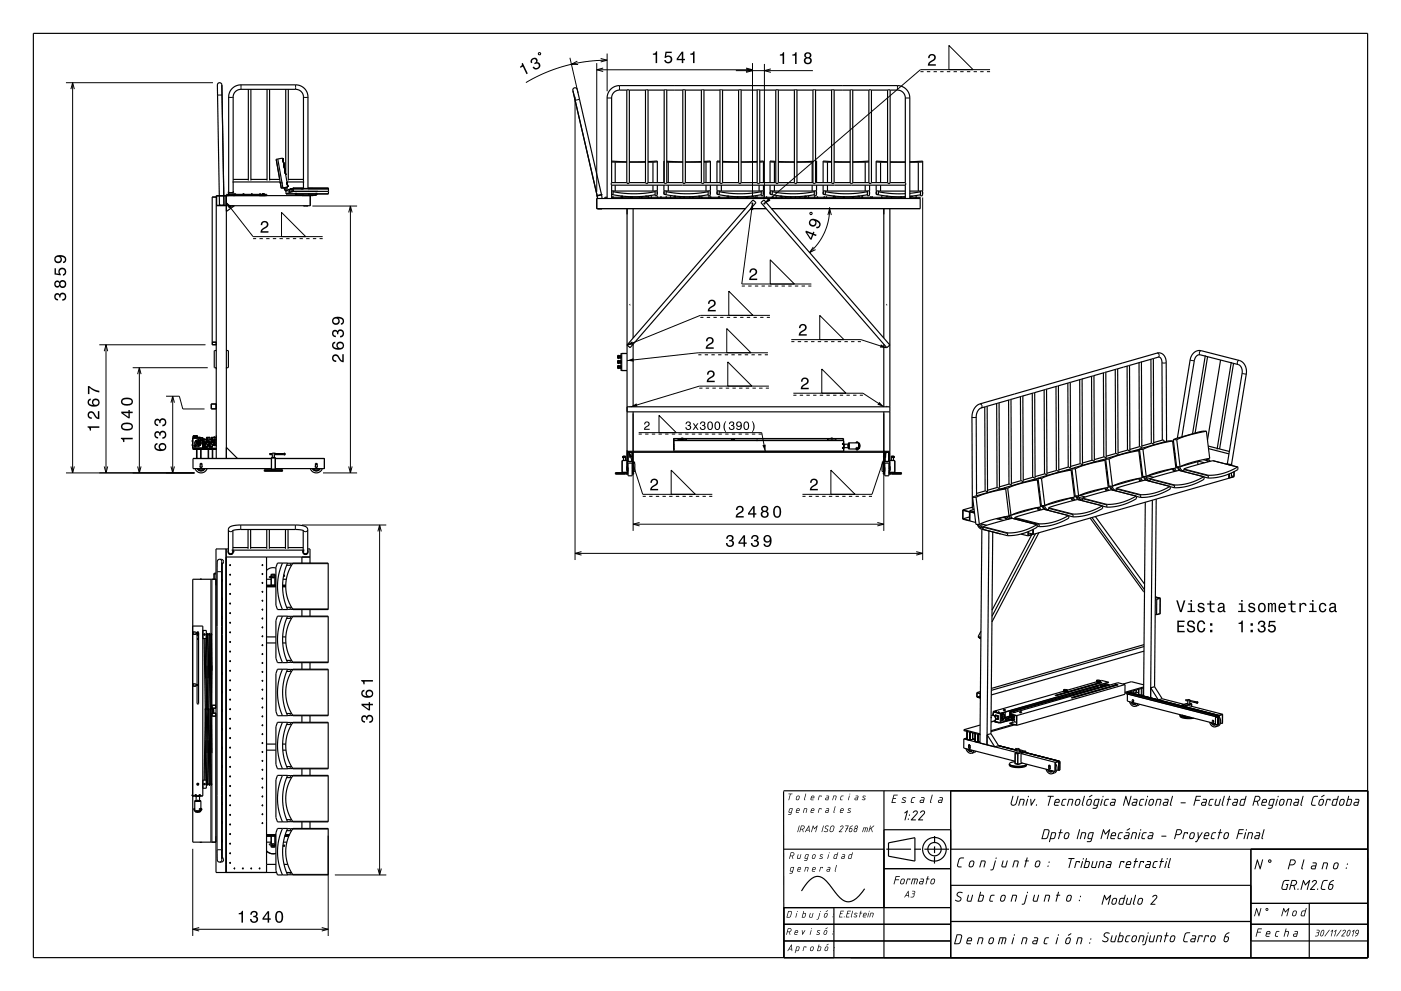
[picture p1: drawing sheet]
<svg xmlns="http://www.w3.org/2000/svg" width="420mm" height="297mm" viewBox="0 0 420 297" stroke-linecap="round" stroke-linejoin="round" font-family="sans-serif">
<g fill="none" stroke="#000" stroke-width=".35">
<path d="M10 10h400v277h-400zM74.4 26.8v27.3M75.2 26.8v27.3M80.1 26.8v27.3M80.8 26.8v27.3M85.7 26.8v25.6M86.4 26.8v27.3M187.9 27h.8M187.9 27h-2.4l-.8 .2-.9 .8-.4 1.1v25.6M187.9 27v27.7M188.7 27h4.8M188.7 27v27.7"/>
<path d="M193.5 27h.8M193.5 27v27.7M194.3 27v27.7M194.3 27h4.8M199.1 27h.8M199.1 27v27.7M199.9 27v27.7M199.9 27h4.8M204.7 27v27.7M204.7 27h.8M205.5 27h4.8M205.5 27v27.7"/>
<path d="M210.3 27h.7M210.3 27v27.7M211 27h4.8M211 27v27.7M215.8 27h.8M215.8 27v27.7M216.6 27h4.8M216.6 27v27.7M221.4 27h.8M221.4 27v27.7M222.2 27h4.8M222.2 27v27.7"/>
<path d="M227 27h.8M227 27v27.7M227.8 27h4.8M227.8 27v27.7M232.6 27h.7M232.6 27v27.7M233.3 27h4.8M233.3 27v27.7M238.1 27h.8M238.1 27v27.7M238.9 27h4.8M238.9 27v27.7"/>
<path d="M243.7 27h.8M243.7 27v27.7M244.5 27h4.8M244.5 27v27.7M249.3 27h.8M249.3 27v27.7M250.1 27v27.7M250.1 27h4.8M254.9 27h.7M254.9 27v27.7M255.6 27v27.7M255.6 27h4.9"/>
<path d="M260.5 27h.7M260.5 27v27.7M261.2 27h4.9M261.2 27v27.7M266.1 27v27.7M266.1 27h.8M266.9 27h2.4l.8 .2 .8 .7 .5 1.1v25.7M266.9 27v27.7M64.8 59.1h-1.2v44.2h1.2M64.9 58.7h2.8v2.8h-2.8zM65.7 58.6l-.5-33.1a.67 .67 0 0 1 .6-.7 .67 .67 0 0 1 .7 .6l.6 33.2M65.7 58.7l.1 2.8h1.3v-2.8"/>
<path d="M68.4 58.2h.3M68.5 57.6h1.4M68.5 57.6h.1M68.6 57.5l-.1 .2 .4 .1 1.1-.1M68.6 57.8v.5M69.7 54.5h14.3M69.9 57.5l.1 .1M69.9 57.8v.5M69.9 53.8h4.5M69.9 57.6h.1M70 57.6h-.1M70 57.6v.1"/>
<path d="M70.3 58.2h.2M70.3 58.2v.1M70.3 58.2h.1M70.4 58.2h.1M70.5 58.2v.1M72.8 58.2h.1M72.8 58.2h.2M72.8 58.2v.1M72.9 58.2h.1M73 58.2v.1M75.2 53.8h4.9M75.3 58.2h.2"/>
<path d="M75.3 58.2v.1M75.4 58.2h.1M75.4 58.2h-.1M75.5 58.2v.1M75.5 58.2h.1M77.8 58.2h.1M77.8 58.2v.1M77.8 58.2h.2M77.9 58.2h.1M78 58.2v.1M78.7 58.2h.1M78.7 58.2h.2"/>
<path d="M78.7 58.2v.1M78.8 58.2h.1M78.9 58.2v.1M80 58.6v-.3h-12.1v79.1M80.8 53.8h3.1M82.8 47.7l1.5 8.7 .8-.1M82.8 47.8h.1M83.3 47.6l1.5 8.7M83.3 47.6l-.5 .1M83.3 47.6l1.5-.2 1.5 8.6M84.8 56.3h.1M85.1 56.2l.1 .1"/>
<path d="M85.1 56.3h.1M85.2 56.3l.5 1M85.4 56.2a1.91 1.91 0 0 0 1.7 1.2h8.2M85.8 58.1h-.1M86 54.5h5.2M86.1 57.1l-.4 .1v.9M86.3 56v.1M86.3 56.1h-.5a1.8 1.8 0 0 0 2.1 .9M86.3 56l-2 .4M86.4 53.8h4.6M87.8 57.4l-2.1 .7M87.8 56.5l.1 .9"/>
<path d="M87.8 56.5l-1.2 .4M87.8 56.5h10.7v1.6h-3.5M87.9 57.4h.1M88.5 58.2l.3 .3h6l.3-.3M88.6 58.1h-2.9M88.7 57.9l.3 .3-.2 .2-.2-.1zM89 58.1h.1M89 58.2h5.6M89.7 58.5v.1M91 56.5v-27.5l-.4-1.2-.8-.7-1.1-.3h-16.6l-.8 .2-.7 .5-.7 1.3v28.8M92.3 56.5v-27.4l-.5-1.9-1.2-1.2-1.7-.6h-16.8l-1.3 .3-1.1 .7-.7 1-.4 1.2v29M93 58.6v3.1h-28.2"/>
<path d="M93.9 58.5v.1h-29.1v78.8M94.6 58.1h.1M94.7 57.9l.4 .3-.2 .2-.2-.1zM98.5 57.4h-10.6M178.9 58.7h.1M179 58.7l.1 .8M180.3 58.3l-7.3-31.5a.67 .67 0 0 0-.8-.5 .67 .67 0 0 0-.5 .8l7.3 31.5M180.4 58.4l-1.4 .3M180.4 58.4l.1 1.1M182 59.5v-30.6l.5-1.4 .9-1 1.1-.7 1.2-.1h83.3l1.4 .2 .8 .4 .8 .9 .7 1.8 .1 30.5M182 59.1h-.7v.4M183.4 58.3l3.2 .5 3.5 .2 3.2-.2 3.1-.4"/>
<path d="M183.4 57.2l1 .1M183.4 48.5l1 .1M183.4 48.3l4.5 .2M183.4 54.7v.8M183.4 59.1h88M183.4 55.5h88M183.4 54.7h4.5M183.4 55.5v4M183.6 59h.1M183.6 59l.1 .1M183.6 59h.2M183.7 59h.1"/>
<path d="M183.7 59v.1M183.8 57.5l3.2 .4 3 .2 3-.2 3.4-.4M183.8 57.2v1.1h-.4M183.8 59h.1M183.8 59v.1M183.9 59l-.1 .1M184.4 57.3h11.3M184.4 48.6v6.1M184.4 55.5v1.8M184.4 48.6h3.5M186.3 59h.1M186.3 59v.1"/>
<path d="M186.3 59h.4M186.3 59h.2M186.5 59v.1M186.5 59h.1M186.6 59h.1M186.6 59l-.1 .1M186.7 59h.1M186.7 59v.1M186.7 58.8h-.5v.3M187.9 54.7l.4 .4 .4-.4M188.7 48.6h4.8M188.7 54.7h4.8"/>
<path d="M189 59h.1M189 59v.1M189 59h.2M189.1 59l.1 .1M189.2 59h-.1M189.2 59h.1M189.4 59h.1M189.4 59v.1M189.4 59h.2M189.6 59h.1M189.6 59v.1M191.6 59h.1"/>
<path d="M191.6 59l.1 .1M191.6 59h.2M191.7 59h.1M191.7 59v.1M191.8 59v.1M191.8 59h.1M191.9 59l-.1 .1M192.3 59v.1M192.3 59h.2M192.3 59h.1M192.4 59l.1 .1M192.5 59h.1"/>
<path d="M193.4 58.8h.6v.3M193.5 48.5h-4.8M193.5 54.7l.4 .4 .4-.4M194.3 48.4l2.8-.1v6.4M194.3 48.6h1.4M194.3 54.7h4.8M194.3 59h.1M194.3 59v.1M194.3 59h.2M194.5 59v.1M194.5 59h.1M195.2 59h.1"/>
<path d="M195.1 59l.1 .1M195.2 59h.2M195.2 59h-.1M195.3 59h.1M195.3 59v.1M195.4 59h.1M195.4 59v.1M195.7 48.6v6.1M195.7 55.5v1.8M197 59h.1M197 59v.1M197 59h.2"/>
<path d="M197 57.4v.8M197 57.2v1.4h-.6v-1.4M197.1 55.5v1.7l-1.4 .1M197.1 48.5l-1.4 .1M197.1 59v.1M197.2 59h-.1M197.2 59h.1M197.2 59v.1M198 59h.1M198 59v.1M198 59h.2M198.1 59h.1"/>
<path d="M198.1 59v.1M198.2 59v.1M198.3 59h.1M198.2 59h.1M199 57.2l1.3 .1M199 48.5h.1M199 58.2h.1M199 55.5l.1 2.8M199.1 57.4l-.1 .1M199.1 48.3l-.1 6.4M199.1 54.7l.4 .4 .4-.4M199.2 58.3l3.2 .5 3.5 .2 3.3-.2 3.1-.4"/>
<path d="M199.6 59h.1M199.6 59v.1M199.6 59h.2M199.7 59h.1M199.7 59v.1M199.7 57.5l3.2 .4 3 .2 3-.2 3.4-.4M199.7 57.2v1.1h-.6M199.8 59v.1M199.8 59h.1M199.9 59v.1M199.9 48.6h.4M199.9 48.3l4.8 .2"/>
<path d="M199.9 54.7h4.8M200.3 57.3h11.4M200.3 48.6h4.4M200.3 48.6v6.1M200.3 55.5v1.8M200.9 59v.1M200.9 59h.2M200.9 59h.1M201 59h.1M201 59l-.1 .1M201.1 59h.1M201.1 59v.1"/>
<path d="M202.3 59h.1M202.3 59v.1M202.3 59h.2M202.5 59v.1M202.5 59h.1M202.7 58.8h-.6v.3M203.8 59h.1M203.8 59v.1M203.8 59h.2M204 59h.1M204 59v.1M204.7 54.7l.4 .4 .4-.4"/>
<path d="M205 59h.1M205 59v.1M205 59h.2M205.1 59l.1 .1M205.2 59h-.1M205.2 59h.1M205.2 59v.1M205.5 48.6h4.8M205.5 54.7h4.8M206.7 59v.1M206.7 59h.2M206.7 59h.1"/>
<path d="M206.8 59h.1M206.8 59l.1 .1M206.9 59h.1M206.9 59v.1M207.6 59h.1M207.6 59v.1M207.6 59h.2M207.7 59h.1M207.7 59v.1M207.8 59v.1M207.8 59h.1M209.3 58.8h.6v.3"/>
<path d="M209.6 59h.1M209.5 59l.1 .1M209.5 59h.3M209.5 59h.1M209.7 59h.1M209.7 59v.1M209.8 59h.1M209.8 59l-.1 .1M210.3 48.4l-4.8 .1M210.3 54.7l.4 .4 .3-.4M210.3 59h.1M210.3 59v.1"/>
<path d="M210.3 59h.2M210.5 59v.1M210.5 59h.1M211 48.4l2-.1v6.4M211 48.6h.7M211 54.7h4.8M211.7 48.6v6.1M211.7 55.5v1.8M212.4 59h.1M212.4 59v.1M212.4 59h.2M212.5 59h.1"/>
<path d="M212.5 59l-.1 .1M212.6 59v.1M212.7 59h.1M212.6 59h.1M212.9 57.4v.8M212.9 57.2v1.4h-.6v-1.4M213 59h.1M213 59v.1M213 55.5v1.7l-1.3 .1M213 48.5l-1.3 .1M213 59h.2M213.1 59l.1 .1"/>
<path d="M213.2 59h-.1M213.2 59h.1M213.2 59v.1M214.9 55.5v1.7l1.4 .1M214.9 48.5l.9 .1M215 57.4v.8M215 57.2v1.1M215.1 58.3l3.2 .5 3.5 .2 3.3-.2 3.1-.4M215.3 59h.1M215.3 59v.1M215.3 59h.2M215.5 59h.1"/>
<path d="M215.5 59v.1M215.6 57.5l3 .4 3.2 .2 3-.2 3.4-.4M215.6 57.2v1.1h-.6M215.6 59h.1M215.6 59l.1 .1M215.6 59h.2M215.7 59h.1M215.7 59v.1M215.8 59v.1M215.8 59h.1M215.8 48.3h-.9v6.4M215.8 54.7l.4 .4 .4-.4"/>
<path d="M215.9 59l-.1 .1M216.3 57.3h11.3M216.3 55.5v1.8M216.6 48.4l4.8 .1M216.6 48.6h4.8M216.6 54.7h4.8M218.2 59h.1M218.2 59v.1M218.2 59h.3M218.3 59h.1M218.3 59v.1M218.4 59h.1"/>
<path d="M218.4 59v.1M218.5 59v.1M218.5 59h.1M218.6 58.8h-.6v.3M221 59h.1M221 59v.1M221 59h.3M221.1 59h-.1M221.1 59h.1M221.1 59v.1M221.2 59h.1M221.2 59l.1 .1"/>
<path d="M221.3 59h.1M221.3 59v.1M221.4 54.7l.4 .4 .4-.4M222.2 48.6h4.8M222.2 54.7h4.8M223.6 59h.1M223.6 59l.1 .1M223.6 59h.2M223.7 59h.1M223.7 59v.1M223.8 59v.1M223.8 59h.1"/>
<path d="M223.9 59l-.1 .1M224 59h.1M223.9 59l.1 .1M223.9 59h.3M223.9 59h.1M224 59v.1M224.1 59h.1M224.1 59v.1M224.2 59h.1M224.2 59l-.1 .1M225.3 58.8h.5v.3M225.7 59.9l.9 .8-37.7 43.5-.9-.8z"/>
<path d="M226.3 59h.1M226.3 59v.1M226.3 59h.2M226.5 59v.1M226.5 59h.1M226.8 59v.1M226.8 59h.2M226.8 59h.1M226.9 59h.1M226.9 59l-.1 .1M227 59v.1M227 59h.1"/>
<path d="M227 48.4l-4.8 .1M227 54.7l.4 .4 .4-.4M227.6 55.5v1.8M227.8 48.3h1.1v6.4M227.8 54.7h4.8M228.8 57.4v.8M228.8 57.2v1.4h-.6v-1.4M228.9 55.5v1.7l-1.3 .1M228.9 48.5l-1.1 .1M229 59h.1M229 59v.1M229 59h.2"/>
<path d="M229.1 59v.1M229.2 59h-.1M229.2 59h.1M229.2 59v.1M229.7 59h.1M229.7 59v.1M229.7 59h.2M229.9 59h.1M229.9 59v.1M230.8 55.5v1.7l1.4 .1M230.8 48.5l1.4 .1M230.9 57.4v.8"/>
<path d="M230.9 57.2v1.1M231 58.3l3.2 .5 3.5 .2 3.3-.2 3.1-.4M231.5 57.5l3.2 .4 3 .2 3-.2 3.4-.4M231.5 57.2v1.1h-.6M231.6 59h.1M231.6 59v.1M231.6 59h.2M231.7 59h.1M231.7 59v.1M231.8 59v.1M231.8 59h.1M231.9 59v.1"/>
<path d="M232.2 57.3h11.3M232.2 48.6h.4M232.2 48.6v6.1M232.2 55.5v1.8M232.6 59h.1M232.6 59v.1M232.6 48.4l-1.8-.1v6.4M232.6 54.7l.4 .4 .3-.4M232.6 59h.2M232.7 59h.1M232.7 59v.1M232.8 59h.1"/>
<path d="M232.8 59v.1M233.3 48.4l4.8 .1M233.3 48.6h4.8M233.3 54.7h4.8M234.3 59h.1M234.3 59v.1M234.3 59h.2M234.5 59v.1M234.5 58.8h-.6v.3M234.5 59h.1M235.4 59v.1M235.5 59h.2"/>
<path d="M235.5 59h-.1M235.5 59h.1M235.5 59v.1M235.6 59h.1M235.6 59v.1M235.7 59h.1M235.7 59v.1M237 59h.1M237 59v.1M237 59h.2M237.1 59l.1 .1M237.2 59h-.1"/>
<path d="M237.2 59h.1M237.2 59v.1M238.1 54.7l.4 .4 .4-.4M238.3 59h.1M238.3 59l.1 .1M238.3 59h.2M238.4 59h.1M238.4 59v.1M238.5 59h.1M238.5 59v.1M238.6 59l-.1 .1M238.9 48.6h4.6"/>
<path d="M238.9 54.7h4.8M239.6 59h.1M239.6 59v.1M239.6 59h.2M239.7 59h.1M239.7 59v.1M239.8 59v.1M239.8 59h.1M241.2 58.8h.6v.3M241.2 59v.1M241.2 59h.2M241.2 59h.1"/>
<path d="M241.3 59h.1M241.3 59l-.1 .1M241.4 59v.1M241.4 59h.1M242.3 59h.1M242.3 59v.1M242.3 59h.2M242.5 59v.1M242.5 59h.1M243.5 48.6v6.1M243.5 55.5v1.8M243.7 48.3l-4.8 .2"/>
<path d="M243.7 48.6h-.2M243.7 54.7l.4 .4 .4-.4M244.1 59h.1M244.1 59v.1M244.1 59h.2M244.3 59h.1M244.3 59v.1M244.5 48.3h.3v6.4M244.5 54.7h4.8M244.7 57.2v1.4h-.6v-1.4M244.7 57.4v.8M244.8 55.5v1.7l-1.3 .1"/>
<path d="M244.8 48.5h-.3M245 59h.1M245 59v.1M245 59h.2M245.1 59l.1 .1M245.2 59h-.1M245.2 59h.1M245.2 59v.1M246.8 55.5v1.7l1.3 .1M246.8 48.5l1.3 .1M246.8 57.4v.8M246.8 57.2v1.1"/>
<path d="M246.9 58.3l3.2 .5 3.5 .2 3.3-.2 3.1-.4M247 59h.1M247 59v.1M247 59h.2M247.1 59h.1M247.1 59v.1M247.2 59h.1M247.2 59v.1M247.4 57.5l3.2 .4 3 .2 3-.2 3.4-.4M247.4 57.2v1.1h-.6M247.6 59h.1M247.6 59l.1 .1"/>
<path d="M247.6 59h.2M247.7 59h.1M247.7 59v.1M247.8 59v.1M247.8 59h.1M247.9 59l-.1 .1M248.1 57.3h11.3M248.1 48.6h1.2M248.1 48.6v6.1M248.1 55.5v1.8M249.3 48.4l-2.5-.1v6.4M249.3 54.7l.4 .4 .4-.4"/>
<path d="M249.9 59h.1M249.8 59h.3M249.9 59v.1M250 59h.1M250 59v.1M250.1 59h.1M250.1 48.4l4.8 .1M250.1 48.6h4.8M250.1 54.7h4.8M250.1 59v.1M250.3 59h.1M250.3 59v.1"/>
<path d="M250.3 59h.2M250.4 58.8h-.6v.3M250.5 59v.1M250.5 59h.1M252.7 59h.1M252.7 59v.1M252.7 59h.5M252.8 59h.1M252.8 59v.1M252.9 59h.1M252.9 59v.1M253 59h.1"/>
<path d="M253 59l-.1 .1M253 59v.1M253.1 59l.1 .1M253.2 59h-.1M253.2 59h.1M254.9 54.7l.4 .4 .3-.4M255.6 59v.1M255.6 59h.2M255.6 59h.1M255.6 48.6h3.8M255.6 54.7h4.9M255.7 59h.1"/>
<path d="M255.7 59l-.1 .1M255.8 59h.1M255.8 59v.1M257.1 58.8h.6v.3M258.3 59h.1M258.3 59v.1M258.3 59h.4M258.3 59h.2M258.5 59h.1M258.5 59v.1M258.5 59h.2M258.7 59h.1"/>
<path d="M258.7 59v.1M259.4 48.6v6.1M259.4 55.5v1.8M260.5 48.3l-4.9 .2M260.5 48.5l-1.1 .1M260.5 54.7l.4 .4 .3-.4M260.6 57.4l.1 .1M260.7 57.2l-1.3 .1M260.7 58.2h-.1M260.7 55.5l-.1 3.1h-.6v-1.4M261 59h.1M261 59v.1"/>
<path d="M261 59h.2M261.1 59v.1M261.2 59h-.1M261.2 59h.1M261.2 59v.1M261.2 54.7h4.9M261.4 59h.1M261.3 59v.1M261.4 59h.2M261.4 59h-.1M261.4 59v.1M261.5 59l.1 .1"/>
<path d="M261.6 59h.1M262.7 55.5v1.7l1.3 .1M262.7 48.5l1.3 .1M262.7 57.2v1.1h.6v-1.1M262.7 57.4v.9M262.8 58.3l4.5 .6h4.1M263.3 57.5l4.2 .5h3.9M264 57.3h7.4M264 48.6v6.1M264 55.5v1.8M264 48.6h2.1M264.3 59h.1"/>
<path d="M264.2 59l.1 .1M264.2 59h.3M264.2 59h.1M264.4 59h.1M264.4 59v.1M264.5 59h.1M264.5 59v.1M266.1 54.7l.4 .4 .4-.4M266.1 48.5l-3.4-.2v6.4M266.3 58.8h-.6v.3M266.9 48.5h4.5M266.9 54.7h4.5"/>
<path d="M266.9 48.6h4.5M267.1 59h.1M267.1 59v.1M267.1 59h.2M267.2 59h.1M267.2 59v.1M267.3 59h.1M267.3 59v.1M270 59v.1M270 59h.2M270 59h.1M270.2 59h.1"/>
<path d="M270.2 59v.1M271.4 54.7v.8M271.4 55.5v4M272.8 48.5l3.8-.2v8.9l-1.3 .1M272.8 59.1h3.1v3.4h-44.6M272.8 57.3h2.5M272.8 48.6h2.5M272.9 59h.1M272.9 59v.1M272.9 59h.2M273 58.8h.6v.3M273 59h.1"/>
<path d="M273 59v.1M273.1 59h.1M273.1 59v.1M274.6 59h.1M274.5 59l.1 .1M274.5 59h.3M274.5 59h.1M274.6 59v.1M274.7 59h.1M274.7 59v.1M274.8 59h.1M274.8 59l-.1 .1"/>
<path d="M275.3 48.6v8.7M275.9 59.5h-97v3h44.6M275.9 57.5l-3.1 .4M275.9 58.4l-3.1 .4M276.5 57.2v1.5h-.6v-1.5M276.5 57.4v.9M276.6 48.5l-1.3 .1M68.6 61.7h1.3M70.3 61.7l-2.4 1.7M91 61.7h1.3M179.1 62.5h1.4M188 62.5v78.8h.3"/>
<path d="M189.8 62.5v38.8M225.1 62.5h4.6M225.4 60.9h.2l.1 .2zM228.1 60.7l.9-.8 37.8 43.5-.9 .8zM229 60.9h.2l.1 .2zM229.3 61.1h.1M265 62.5v38.8M266.8 62.5v78.8h-.3M188.9 91.3h.1M265.9 91.3h.1M63.6 102.5h1.2M63.7 102.6h1.1v.7h-1.1z"/>
<path d="M64.8 105.1h-.6v5.1h.6M67.9 105.1h.5M68.4 105.1h.1M68.5 105.1v5l-.6 .1M185.2 110.2h.1M185.2 106.9h.1M185.2 107h.1M185.2 106.8h.1M185.2 107.1h.1M185.2 110h.1M185.2 109.8h.1M185.2 108.5h.1"/>
<path d="M185.2 108.2h.1M185.2 108.8h.1M185.2 108.7h.1M185.2 109.6l.1 .8M185.2 107.4h.1M185.2 108.9h.1M185.2 109.5v.1M185.3 106.5l-.1 .9M185.3 108l-.1 .9M185.3 106.5v.9M185.3 108v.9M185.3 109.5v.9"/>
<path d="M185.3 106.5l.5 .1M185.3 109.5l.5 .1M185.3 109.5h-.1M185.3 108l.5 .1M185.4 106.5h.1M185.4 109.6h.1M185.4 108h.1M185.4 107.4h-.1M185.4 110.4h-.1M185.4 108.9h-.1M185.4 106.5v.9M185.4 108v.9"/>
<path d="M185.4 109.6v.8M185.4 107.4h.1M185.4 110.4h.1M185.4 108.9h.1M185.4 106.5v.1M185.8 106.6h.2v.7M185.8 109.6h.1M185.8 108.1h.1M185.8 107.3l-.4 .1M185.8 110.4h-.4M185.8 108.9h-.4M185.8 107.3h.1"/>
<path d="M185.8 106.6v.7M185.8 108.1v.7M185.8 109.6v.8M185.8 108.8v.1M185.8 109.7h.2M185.8 108.1h.2M185.8 108.1v.1M185.9 107.3h.1M185.9 108.8h.1M186 108.1v.7M186 109.7l.1 .7M186 109.7h-.1"/>
<path d="M186 108.1l-.1 .1M186 109.7v.6l-.2 .1M186 108.8h-.2M186 107.3l.1 .1M186 107.3h-.2M186 108.8l.1 .1M186.1 106.5l-.1 .8M186.1 106.5v.9M186.1 108.1v.8M186.1 109.6v.8M186.1 106.5h.1M186.1 107.4h.1"/>
<path d="M186.1 109.6l-.1 .1M186.1 109.6h.1M186.1 110.4h.1M186.1 108.1h-.1M186.1 108.9h.1M186.1 108.1h.1M188 105.9h-1.6l-.2 .3v4.6l.2 .3h1.6M189.8 103.2v18.7M265 103.2v18.7M302.4 119.9l.1 25.2M303.1 119.7l-3.6 1M303.1 119.7l.1 25.5-.1 .2-.6-.3"/>
<path d="M304.5 119.3h.1M305.9 118.9l.1 25.2M306.6 118.7l-3.5 1M306.6 118.7l.2 25.4-.1 .3-.6-.3-2.9 .8M309.5 117.9l.1 25.2M310.2 117.7l-3.6 1M310.2 117.7l.1 25.4-.1 .3-.6-.4M313 116.9l.1 25.1M313.7 116.6l-3.5 1.1M313.7 116.6l.2 25.5-.1 .3-.6-.4-2.9 .8M316.6 115.8l.1 25.2M317.3 115.6l-3.6 1"/>
<path d="M317.3 115.6l.1 25.5-.1 .2-.6-.3-2.8 .8M320.1 114.8l.1 25.2M320.9 114.6l-3.6 1M320.9 114.6l.1 25.5-.1 .2-.6-.3M323.7 113.8l.1 25.2M324.4 113.6l-3.5 1M324.4 113.6l.1 25.4-.1 .3-.5-.3-2.9 .8M327.2 112.8l.1 25.2M328 112.6l-3.6 1M328 112.6l.1 25.5-.1 .2-.6-.4M330.8 111.8l.1 25.1M331.5 111.5l-3.5 1.1"/>
<path d="M331.5 111.5l.1 25.5-.1 .3-.6-.4-2.8 .8M334.3 110.7l.2 25.2M335.1 110.5l-3.6 1M335.1 110.5l.1 25.5-.1 .3-.6-.4-2.9 .8M336.4 108.8l-42.6 12.3-1.1 .6-1 1.5-.3 1.7 .1 27.5 .5 .2M336.4 108.8h.1M336.4 108.8l10.7-3 1.2 .2 .9 .9 .4 1.6 .1 23.8M337.9 109.7l.1 25.2M338.6 109.5l-3.5 1M338.6 109.5l.1 25.5-.1 .2-.6-.3M341.5 108.7l.1 25.2M342.2 108.5l-3.6 1"/>
<path d="M342.2 108.5l.1 25.4-.1 .3-.6-.3M345 107.7l.2 25.1M345.8 107.5l-3.6 1M345.8 107.5l.1 25.4-.1 .3-.6-.4-2.9 .9M345.8 107.5l1.8-.5 .5 .5 .2 .9 .1 23.5M361.3 106.5l-3.8 23.5M362 106.9l-3.7 22.9M365.9 107.9l-3.9 24M369.1 108.5l-4.2 26.2M369.8 108.9l-4.2 25.7M57.7 133.2h.1M57.7 133.2l-.1 .3 .1 .1"/>
<path d="M57.7 132h-.1l.1 .4M57.8 131.3l3-.1h-3.1v3.2h7.1M57.9 134.4v.3h6.9M57.9 131.1v.1M57.9 131h1.7v.2M57.9 131h.1M57.9 131v.1M58 131v.1M58 131.1v.1M58 130.8h.2zM58.1 130.7v.2zM58.2 133.5l.1 .2"/>
<path d="M58.2 133.5l.4 .4M58.3 133.4l.2 .2M58.3 133.4h.1M58.3 133.4l-.1 .1M58.4 133.8l.1 .2M58.5 133.6l.2 .2M58.5 133.2l-.2 .2M58.5 131v.2M58.6 133.9l-.1 .1M58.7 133.8h.1M58.7 133.8l-.1 .1M58.7 132.3h.2z"/>
<path d="M58.8 132.3h.1M58.8 132.2v.1M58.8 130.6l.1 .6M58.8 132.2v.2M58.9 133.6l-.2 .2M58.9 130.6v.5M58.9 131h.1M58.9 134.7v2.7M58.9 131.1h.1M59 130.6v.6M59.1 131v-.4h-1.2v.5M59.2 132.6h.2v.4l-.3-.2z"/>
<path d="M59.3 132.3l.4 .1 .1 .4-.5 .5M59.3 132.6l.2 .1-.2 .3M59.3 131.9a.92 .92 0 0 1 .9 .9 .92 .92 0 0 1-.9 .9M59.6 131v.2M59.7 132l-.4-.1a.92 .92 0 0 1 .9 .9 .92 .92 0 0 1-.9 .9M59.7 132l.4 .3M59.8 133.2v.1M59.8 133.2v.2zM59.9 133.3h.1M59.9 131.8l.4 .4M59.9 131.8l-.2 .2M60 139.7v.3"/>
<path d="M60 138.9h.6v1.2h-.6zM60 131.1l-.3-.1v.2M60.1 131.1v.1M60.1 131.6l.4 .4M60.1 131.6l-.2 .2M60.1 132.3a.92 .92 0 0 1-.8 1.4M60.1 131.6l.2 .1M60.1 131.6h.1M60.3 139v.2zM60.3 134.7v2.7M60.3 132.1l-.2 .2M60.4 131.8l.1 .2"/>
<path d="M60.5 132l-.2 .2M60.6 139.7v.3M60.8 131.3h-3v3l3 .1M60.8 131.2v3.2M60.8 133.7l1.5 .1M60.8 133h1.1M60.8 132.4l1.4 .1M60.8 131.7h.8M61.2 133.8v.3M61.2 131.7h.1M61.2 132.5v.2M61.2 132.5h.3"/>
<path d="M61.2 133.9h.1M61.2 134.1h.1M61.2 133.1v.6M61.2 132.7h.1M61.2 134.1h.3M61.2 131.8v.6M61.2 132.5v.1M61.2 132.7h.3M61.2 131.7l.3-.2v.3M61.3 132.5v.1M61.3 132.5l-.1 .1M61.3 132.7v.2"/>
<path d="M61.3 134.1h-.1M61.3 134.1h.2M61.3 133.9h.2M61.3 133.9v.2M61.3 132.7h.1M61.3 132.7h.2M61.3 132.6h.2M61.3 132.6v.1M61.5 133.2h-.3v.5h.3M61.5 133.9h.1M61.5 133.9l-.1 .3-.2-.1M61.5 134.1h.1"/>
<path d="M61.5 133.1v.6M61.5 132.6v.4M61.5 133.9v.2M61.5 132.9l-.3 .1M61.5 132.5v.1M61.5 132.7h.1M61.5 131.8h.7M61.6 132.5h-.8M61.6 131.6l.3 .2M61.6 132.4v.6M61.6 134h.1M61.7 134h-.1"/>
<path d="M61.7 134h.2M61.7 133.8v.2M61.9 132.5h.1M61.9 131.7h.1M61.9 132.4v.7M61.9 133.8l-1.1 .1M61.9 134h.1M61.9 133.8l-.1 .2M61.9 131.1h1.1M61.9 131.2h1.1M61.9 133.7v.3M61.9 132.6h.1"/>
<path d="M61.9 132.6h.3M61.9 133.8h.2M62 132.5h-.1M62 132.5h.1M62 131.2v1.2h.2M62 134h.1M62 132.6h.2M62 132.5h.2M62 132.6h.1M62 132.5v.2M62.1 134h.1M62.1 133.8h.1"/>
<path d="M62.1 134h-.1M62.1 133.8v.2M62.2 131.2v1.2M62.2 132.6v.1M62.2 132.6h.1M62.2 132.5h.1M62.2 131v1.6M62.2 133.1v.9h-.6M62.2 132.5h.8M62.3 133.1v.3M62.3 133.7v.1M62.3 133.4h.1"/>
<path d="M62.3 133.2h.1M62.3 133.4h.3M62.3 131v.2M62.3 131.8l-.1 .8M62.3 133.4h.2M62.3 132.5h.1M62.4 134.7v2.7M62.4 133.4h-.1M62.4 133.2h.2M62.4 133.4h.1M62.4 133.2v.2M62.5 132.5h.1"/>
<path d="M62.6 133.4h-.1M62.6 133.2v.2M62.6 133.4h.1M62.6 131v.1M62.6 131.8v.7M62.6 133.2h.1M62.6 133.7h1.1M62.6 133.7v.1M62.6 134h.1M62.6 132.4h.1M62.6 132.4h.4v1.6M62.6 133.8h.1"/>
<path d="M62.7 131.8l-.1 2.2M62.7 131l-.1 .2M62.7 134h.2M62.7 133.8h-.1M62.7 133.8h.1M62.7 132.6h.2M62.7 132.6v1.1M62.7 133.8h.2M62.7 133.8v.2M62.9 132.6v1.1h-.2M62.9 133.8v.2M62.9 133.2h-.6"/>
<path d="M62.9 133.8h.1M63 132.6h.1M63 131.8v-.8h-1.1v2.1M63 134h-.1M63 132.5h.1M63 131.8h.6M63 134h.1M63 133.8v.2M63 133.8h.1M63 131.8l.3-.2 .1 .2M63 132.4v.7M63.1 134h.2"/>
<path d="M63.1 133.8h.1M63.1 133.8h-.1M63.1 133.1h.1M63.1 133.8h.2M63.1 133.8v.2M63.3 133.1h.1M63.3 133.8v.2M63.3 133.8h.1M63.3 134h.1M63.3 132.4v.7M63.4 133.7l-.1 .3M63.4 132.5h.1"/>
<path d="M63.4 132.6h.1M63.4 122.5v-1.4h1.4v1.4M63.4 132.6h.3M63.4 133.8v.2M63.4 133.8h.1M63.4 134h.1M63.4 132.5h.2M63.4 132.6h.2M63.4 133.8h.2M63.6 132.5h.1M63.6 132.6h.1M63.6 132.5v.1"/>
<path d="M63.6 133.8h.1M63.6 134h.1M63.6 134h-.1M63.6 133.8v.2M63.6 131.2v1.2M63.6 132.6v.1M63.7 131v1.6M63.7 132.5h.1M63.7 132.4h-.3M63.7 132.6h-.1M63.7 132.6h.1M63.7 132.5l1.1 .1"/>
<path d="M63.7 133.8h.1M63.7 134h-.1M63.7 134h-1.1M63.7 133.1v.9M63.7 133.2h.1M63.8 133.4h.1M63.7 131.1h.1M63.7 133.2l1.1 .1M63.7 131.9h.1M63.7 131v.1M63.7 131.8v.6M63.7 133.4h.4"/>
<path d="M63.8 134.7v2.7M63.8 133.4h.2M63.9 133.4h-.1M63.9 133.4h.1M63.9 133.2v.2M64.1 133.4h.1M64.1 131.9h.7M64.1 131.8v.6M64.1 133.2v.3M64.1 131.1l-.8 .1h1.5M64.1 131.2v-.2h-.7v2.1M64.1 131.9h.1"/>
<path d="M64.1 132.1h.1M64.1 133.3h.1M64.1 133.5h.1M64.1 132.3h.3M64.1 133.5h.3M64.1 132.5v.6M64.1 131.1l.3-.2 .1 .2M64.1 133.1v-.5h.3v.5M64.2 132.1h-.1M64.2 131.9h.2M64.2 132.1h.2M64.2 131.9v.4"/>
<path d="M64.2 133.5h.1M64.2 133.5h.2M64.2 133.3h.2M64.2 133.3v.2M64.4 131.9h.1M64.4 132.1h.1M64.4 131.9v.5M64.4 133.3h.1M64.4 133.3v.3l-.2-.1M64.4 133.5h.1M64.4 133.3v.2M64.4 132.5v.6"/>
<path d="M64.4 131.2v.6M64.4 131.9v.2M64.4 132.4h.1M64.4 132.1h-.3M64.8 130.7h.1M64.8 133.8h.1M64.8 133.7h.1M64.8 130.6h.1M64.8 131.1h-.7M64.8 131.8l-4 .1M64.8 132.4l-1.8 .1M64.8 133.1l-4 .1"/>
<path d="M64.8 121h-1.5v1.6h1.5M67.9 134.1l3.3 3.3M81.3 137.4h-23.4v3h23.4M81.3 137.2h1.3l-.1 3.5h-1.2zM81.6 135.9l-.8 .2v.1h.8M81.6 135.9v.3M81.6 136.2v.9M82.3 135.9v.3M82.3 135.9l-.7-.1v.1M82.3 135.9h2.7M82.3 136.2v.9M82.3 136.2h2.7"/>
<path d="M82.6 137.4h14.7v3h-14.7M85 135.9v.3M85 135.9h.3l.1 .2M85.4 136.1l-.1 .2-.3-.1M85.4 136.1l-.1 .2M94.6 139.7v.3M94.6 138.9h.5v1.2h-.5zM94.7 139.1h.2zM95.1 139.7v.3M186.9 136.8v.3M186.9 136.7l-.2 .2 .2 .3M186.9 138v-1.3h.6v1.3"/>
<path d="M187.3 136.8v.3M187.3 136.8l-.1 .1 .1 .2M187.3 136.8l-.2 .1 .2 .2M188 138l-1.5 .1v3.3l.2 .2h1.6M188 139.8v1.2M188 138.3h1.9v.4l.2 .1M188 121.9h78.8M188 123.4h78.8M188 135.6h78.8M188 135.2h78.8M188.2 135.6v2.7M188.3 138.8h1.2v3.8h-1.2z"/>
<path d="M188.8 121.9h.2M189.6 135.6v2.7M189.8 138.9h.5v2.4h-.8M189.8 123.4v11.8M189.8 135.6v6h-.3M190.2 138.7v-.3v.4h-.4M190.2 138.7l-.1 .1M202 131.5h1.8v.3M202 134.6h.1M202 132h50.9M203.3 132h.5M203.3 131.9h2.4"/>
<path d="M203.3 131.5v.5M203.8 131.8h.1M203.8 132h.1M203.8 131.5v.5M203.8 131.9h.1M203.9 131.9v.1M204.2 131.4v-.1l.6 .1M204.3 131.9v.1M204.4 131.9h.1M204.5 131.5l-.1 .5M204.5 131.5v.3M204.5 131.6v.2"/>
<path d="M204.8 132h.9M204.8 131.9v.1M205.7 131.5v.5M219.3 131.5v.3M219.3 131.5h-14.8v.3l.2 .1M219.3 131.5l.1 .5M219.3 131.9h.7M219.4 131.9h.1M219.4 131.9l.1 .1M219.9 131.9v.1M219.9 131.9h.1M220 131.9h.1"/>
<path d="M220 131.5v.5M220 131.8h.1M226.8 132h.3M227.1 132h-.3M248.1 131.5v.5M249.1 131.4v-.1l.6 .1M249.1 132v-.1l.6 .1M250.6 131.5v.5M252.6 132h.3v3.2M252.6 134.2h.3l-.2 .2zM252.6 133l.2-.1v.2zM252.6 132.9l.3 .2-.1 .1z"/>
<path d="M252.6 134.1l.3 .2-.1 .1zM252.7 133l.1 .1zM252.7 134.2l.1 .1zM252.9 131.5h-32.9v.3M252.9 131.9l-.3 .1M252.9 132v-.6h-50.9v3.8M252.9 132.2h.1M252.9 135.2h.1M252.9 133.1h.1M252.9 133.9h.1M252.9 133.2h.1M252.9 134h.1"/>
<path d="M252.9 133.4h.1M252.9 134.2h.1M252.9 133l.2 .3M253 134l.2 .2h-.3M253 133v1.2M253.1 133.1h1.3M253.1 134v.2M253.2 133.1l-.2 .2M253.2 134.2h1.2M254.2 133.1h.1M254.2 133.6h.1M254.2 134.2h.1"/>
<path d="M254.3 133.6h.1M254.3 133.7h.1M254.3 133.6v.1M254.3 133.6l-.1 .1M254.3 134.2h.1M254.3 133.1h.1M254.4 134.5v.1M254.4 134.6h2.3M254.4 132.7v1.9M254.4 132.7h.1M254.5 132.7v1.9M254.5 134.6h.1"/>
<path d="M254.5 132.7h.1M256.7 134.5l.2-.2 .3 .2M256.7 134.2h.5l-.1 .6-.4-.1zM256.8 134.6l.3 .1zM256.9 134.1h.1M256.9 132.6l-.2 .1 .3-.2 .2 .2M256.9 132.6l.3 .1zM257.2 134.6l.4-.1-.1-1.8v1.9M257.5 134.6h.1M257.5 132.7h-3.1M257.6 133.3h.1M257.6 134.2h.1"/>
<path d="M257.6 133h.1M257.6 134.3h.1M257.7 133l-.1 .2M257.7 133l-.1 1.3M257.7 134.2h.1M257.7 133.2l-.1 .1M257.7 133.9h.1M257.7 133.4h.1M257.7 133.4l.1 .1M264.5 138.8h.5M264.5 138.4h.1M264.6 138.7l.3 .1"/>
<path d="M264.6 138.4l-.1 .4M264.9 138.7v.1M265 138.9h-.6v2.4h.9M265 123.4v11.8M265 135.6v6h.3M265.2 135.6v2.7M265.3 138.8h1.2v3.8h-1.2zM265.8 121.9h.1M266.5 135.6v2.7M266.8 138h1.3l.2 .2v3.2l-.2 .2h-1.6M266.8 139.8v1.2M266.8 138.3h-1.9v.4"/>
<path d="M267.2 138v-1.3h.6v1.3M267.4 136.8l.3 .2-.3 .1M267.4 136.8l-.1 .1 .1 .2M267.4 136.8l.2 .2-.2 .1M267.8 136.8v.3M267.8 136.7l.3 .3-.3 .2M295.2 122l.1 25.1M295.9 121.7l-2.2 .8-.7 .9-.3 1.1 .1 24.1M295.9 121.7l.1 25.6v.2l-.6-.4M298.8 120.9l.1 25.2M299.5 120.7l-3.6 1.1M299.5 120.7l.1 25.5-.1 .2-.6-.3-2.8 .8"/>
<path d="M320.3 140l-2.9 .8M327.4 137.9l-2.9 .9M331.3 138l-2.3 .2-7.7 2.3M331.3 138l-5.6 1.2-3.3 1.3M331.3 138l.9 8.1M331.5 137.6l1 8.1h1M331.5 137.6h1M331.7 137.5l-1.9 .5M332.5 137.6l1 8.1M338 134.9l-2.8 .8M341.4 135.1l-2.2 .2-7.7 2.3M341.4 135.1l-5.6 1.2-3.3 1.3"/>
<path d="M341.4 135.1l1 8.1M341.6 134.7l1 8.1M341.6 134.7h1M341.6 133.9l-2.9 .8M341.8 134.6l-1.9 .5M342 137.5l-.3 .1M342.1 138.3l-.3 .1M342.6 134.7l1 8.1M348.9 132.5l.1-.4-.4-.2-2.7 .7M351.5 132.1l1 8.2-5.3 1.2-3.6 1.3M351.5 132.1l-2.2 .2-7.7 2.4M351.5 132.1l-5.5 1.3-3.4 1.3"/>
<path d="M351.7 131.8l1 8.1M351.7 131.8h1.1M351.9 135.5l.3 .1M352 136l.3 .1M352.2 136.1h.1M352.2 135.7l-.2 .1M352.3 136h.1M352.7 139.8l-.2 .1M352.7 139.9h1.1M352.8 131.8l1 8.1M353 131.3l3.8-23.4 .8-1.8 1.1-.9 1.3-.1 12 3.1 .7 .5 .6 .9 .4 2.2-4.5 27.4M353 139.9h.1"/>
<path d="M353 139.9l.4 1.1M353.3 139.9h.1M353.3 139.9l.7 1.2M353.7 139.9l.4 .9 .8 .4M354.3 130.9l3.8-22.9 .5-1.1 .5-.5 .7-.1 11.7 3.1 .7 .9 .2 1.5-4.5 27.2 1.3 .2M359.1 138.3v.9M359.4 138.3l1.7 .4M359.4 138.3l-5.5 1.5M359.4 138v.3M360.7 137.7l1.1 .3M361.6 137.6l.5 .8M361.7 129.2l1 8.2-5.6 1.2-3.3 1.3"/>
<path d="M361.7 129.2l-2.2 .2-7.8 2.4M361.7 129.2l-5.8 1.4-3.1 1.2M361.9 137.5l.6 .8M362.2 133.7l6.3 1.6M362.3 137.4l.6 .8M362.3 134.5l6.1 1.5M367.9 139.1v.1M368 138.9l-.2 .2 .7 .2h.7v-.2M369.2 139.3v.2M371 140l.1 .7-3.1 1.5-2.7 .8-3.1 .3M371 140l-7.4-1.9-8.3 2.3-.4 .2v.7M371 140l-4.3 1.9-2.3 .4-2.1 .2-.1 .8"/>
<path d="M58.5 140.4a1.89 1.89 0 0 0 1.8 1.3 1.89 1.89 0 0 0 1.8-1.3M59.1 140.4a1.33 1.33 0 0 0 2.4 0M60 140.4h.6M60.2 140.1h.2M69.7 159l2.4-.3h16.6l2.3 .3M69.8 159v6.4M74.4 158.7v5.8M75.1 158.7v5.8M79.2 140.8h5.5v.4h-5.5zM79.2 140.9h5.5M80 158.7v5.8M80.7 158.7v5.8"/>
<path d="M81.6 140.7v.1M82.3 140.7v.1M85.6 158.7v5.8M86.3 158.7v5.8M90.9 159v6.4M93 140.4a1.9 1.9 0 0 0 1.8 1.3 1.9 1.9 0 0 0 1.8-1.3M93.6 140.4a1.33 1.33 0 0 0 2.4 0M94.5 140.4h.7M94.7 140.1h.3M184.5 141.8h3.8M186.9 141.6v.1M187.5 141.6v.1"/>
<path d="M188.1 140.4h.2M188.1 141h.2M188.1 141.3v-2.9h1.6v2.9M188.3 141.7h-3.8v.4h3.8M189.5 140.4h.2M189.5 141h.2M189.5 141.7h.5v.4h-.5M189.5 141.8h.5M189.8 140.4v.6M264.8 141.8h.5M265 140.4v.6M265 141.3v-2.9h1.7v2.9"/>
<path d="M265 140.4h.3M265 141h.3M265.3 141.7h-.5v.4h.5M266.5 140.4h.2M266.5 141h.2M266.5 141.7h3.8v.4h-3.8M266.5 141.8h3.8M267.2 141.6v.1M267.8 141.6v.1M288.6 152.8v2.8l3.9 1M288.6 152.8l3.5 .9M288.7 153l1.9 .5v2.5l-1.9-.5z"/>
<path d="M290.6 154.9l-1.9 .6M290.7 153v3.1M290.7 153l1.4 .4M291.5 152l-2.9 .8M291.6 149l1 8.2h1M291.6 149l1 .1M292 152.7l-1.3 .3M292.6 149.1l1 8.1M293 157.2l.5 .9 .6 .4 8 2M293.3 157.2l.5 .8 .9 .3M293.7 157.1l.4 .7 .6 .3M294 157l1.8 .4"/>
<path d="M294.4 158.6l-.6 64.1 2.1 .5 .6-64.1M294.4 157.1v.9M295.4 147.1l-2.6 .8M297.6 159.4l-.5 60.5M299.2 155.5l-.5-.1 2.2 .6M299.2 155.3v.2M299.9 160h.1M300.7 155.1l.7 .2M301.1 146.3v.2M301.1 146.3h1M301.3 154.9l.3 .9M301.3 154.9l-2.1 .6"/>
<path d="M301.3 146.2l-1.5 .4M301.5 146.5l-5.8 1.3-3.1 1.3M301.5 146.5l1 8.1-5.6 1.3-3.3 1.3M301.5 146.5l-2.2 .2-7.7 2.3M301.5 154.8l.4 .9M301.9 154.7l.4 .9M302.1 146.3l1 8.2M302.2 155.5l.3 .1M302.4 154.7l.3 .8M302.5 154.4l.6 .1M302.5 145.1l-2.9 .8M302.6 154.4v.1"/>
<path d="M302.6 154.5l.4 .9M303 154.5l.4 .8M308.2 159.4v1.2M308.3 159.7l1.4 .4M308.3 159.3v1.2l1.4-.4M309.6 143l-2.8 .9M309.7 158.7v1.4M309.7 158.7v1.5M310.4 160l-13 24.7M310.9 157.2l-4.4 1.9-2.3 .5-2 .1-.1 .8M310.9 157.2v.8l-3.1 1.5-2.7 .8-3 .2M310.9 157.2l-7.5-1.9-8.3 2.3-.3 .2-.1 .9"/>
<path d="M310.9 157.7l.6 .1M311 143.8l1 8.1-5.8 1.3-3.1 1.3M311 143.8l-5.6 1.3-3.3 1.2M311 143.8l-2.2 .2-7.7 2.3M311.2 152.1l.6 .8M311.2 143.4l1 8.1h1M311.2 143.4h1M311.4 143.3l-2.1 .6M311.4 153l-.5-.9-7.6 2.2M311.4 159.7l-14 26.7M311.5 146.3h-.2M311.6 152l.6 .8"/>
<path d="M311.6 147.4h.1M311.6 147.5h.1M311.6 147l-.2 .1M311.7 147.4h.1M311.7 147.4l-.1 .1M311.7 147.5h.1M311.7 147.4v.1M312.2 151.5h-.3M312.2 143.4l1 8.1M312.5 151.5v.1M312.5 151.6l.4 1M312.5 151.7l-.5 .2"/>
<path d="M312.7 151.5h.1M312.7 151.5l.7 1.2M312.9 152.6l-8 2.2-.7 .3v.4M312.9 152.6l8.8 2.3M313.1 151.5l.5 .9 .7 .4M320.3 154.5l-4.3 1.9-2.1 .5-2.3 .1-.1 .8M320.4 154.5h.1M320.4 154.5v.8l-3.1 1.5-2.9 .8-2.9 .2M321.1 140.9l1 8.1-5.6 1.3-3.3 1.2M321.1 140.9l-2.2 .2-7.7 2.3M321.1 140.9l-5.5 1.2-3.4 1.3M321.3 149.1l.6 .9"/>
<path d="M321.3 140.5l1 8.1h1.1M321.3 140.5h1.1M321.5 140.4l-1.9 .5M321.6 150.1l-.5-.9-7.7 2.3M321.7 143.4h-.3M321.7 149.1l.6 .8M321.8 144.1l-.3 .1M322.3 148.6h-.2M322.4 140.5l1 8.1M322.5 148.8l.1 .1M322.6 148.6v.1M322.6 148.7l.4 1"/>
<path d="M322.6 148.8l-.5 .1M322.9 148.6h.1M322.9 148.6l.6 1.2M323 149.7l7.5 1.9M323 149.7l-8.2 2.3-.4 .2-.1 .8M323.3 148.6l.5 1 .7 .3M323.4 149.1l1.1 .2M323.7 148.5l1.7 .4M326.8 155.3l16 22 .3 .1M327.4 155.1l15.7 21.6M328.4 154.8l14.7 20.3M330.5 151.6l-4.4 1.9-2.3 .5-2 .1-.1 .8"/>
<path d="M330.5 151.6l.1 .1M330.6 151.7l1.2 .3M330.6 151.7v.7l-3.2 1.5-2.9 .8-2.8 .2M331.2 146.3l.5 .9M331.2 146.3l-7.7 2.2M331.5 146.2l.5 .9M331.8 141.6h.1M331.8 140.4l-.2 .1M331.8 141.6l.1 .1M331.8 141.6h.2M331.9 141.7h.1M331.9 141.6v.1"/>
<path d="M331.9 146.2l.6 .8M331.9 141.6h.1M331.9 141.2l-.2 .1M332 141.6h-.2M332 141.7h.1M332.2 146.1l-5.5 1.3-3.3 1.2M332.5 145.7h-.3M332.7 145.7l.5 1.1M332.8 145.9l-.6 .1M333 145.7h.1M333 145.7l.7 1.2M333.2 146.8l7.4 1.9"/>
<path d="M333.2 146.8l-8.2 2.3-.5 .2v.7M333.4 145.7l.5 .9 .7 .4M340.6 148.7l-4.3 1.9-2.3 .5-2.1 .1-.1 .8M340.6 148.7l.1 .1M340.7 148.8v.6l-3.4 1.7-2.7 .7-2.8 .2M340.7 148.8l1.2 .3M341.3 143.4l.5 .8M341.4 143.4l-7.7 2.2M341.6 143.3l.6 .9M342 143.2l.6 .9M342.4 143.2l-5.8 1.3-3.1 1.2M342.6 142.7l-.3 .1"/>
<path d="M342.6 142.8h1M342.9 142.8l.4 1.1M342.9 143l-.5 .1M343.1 142.8l.7 1.2M343.3 143.9l7.5 1.9M343.3 143.9l-8.2 2.3-.5 .2v.7M343.3 150.5l-.5 58.1M343.6 142.8l.4 .9 .8 .4M343.6 143.1l1.2 .3M344.1 142.6l1.7 .5M344.8 143.5v.7M345.5 149.9l-.6 59.3"/>
<path d="M346.6 149.6l-.5 56.2M350.7 145.8l-4.3 1.9-2.1 .4-2.2 .2-.2 .8M350.8 145.8h.1M350.8 145.8v.1M350.8 145.9v.6l-3.4 1.6-2.6 .8-2.9 .2M350.8 145.9l1.3 .3M351.5 140.5l.5 .8M351.5 140.5l-7.7 2.2M351.7 140.4l.6 .8M352.1 140.3l.6 .8M353 140.1l-.5 .1M353.4 141l7.5 1.9"/>
<path d="M353.4 141l-8.6 2.5M360.9 142.9l.1 .7-3.2 1.5-2.9 .9-2.8 .2M360.9 142.9l-4.3 1.9-2.1 .4-2.3 .2-.1 .8M361 143l1.2 .3M368.4 143.3l-58.7 16.9M368.4 142v1.3M368.5 142v1.2l1.4-.4M369.2 142.6l.7 .2M369.2 141.7v1.1M369.9 141.4v1.4M370 141.3v1.6l-1.6 .4M59.9 173.5v.1"/>
<path d="M60.5 173.5v.1M63.2 173.6v78.8M64.8 171.8l-.6 .1-.1 1.7M64.8 173.6h-7v78.8h7M66.4 179.2l.2 .3-.2 .4M66.4 173.6l.2 .3-.2 .4M66.5 168.9h.1v88.2h-.1M66.5 168.4v89.2M66.6 168.9a.67 .67 0 0 0 .4-.8 .67 .67 0 0 0-.7-.5l-.8 .1-.4 .7v19.3M67.8 164.5v97M67.8 166.9h25.1M68.4 165.6a.76 .76 0 0 0 .7 .6 .76 .76 0 0 0 .8-.6"/>
<path d="M68.5 165.3l.2 .4 .4 .3 .5-.2 .2-.4M68.5 164.9l-.1 .6 .5 .5 .7-.1 .3-.5M68.5 165.4v-7l.4-.5 .7-.3 2.5-.3h16.7l2.5 .4 .6 .3 .3 .5v6.9M68.5 164.5h-3.7v97h18.1M68.5 165.2v.1M68.9 169.4h.2zM68.9 169.3l.2 .1zM68.9 172.2l.2 .1zM68.9 177.9l.2 .2zM69 177.9v.2zM69 175v.2zM69 172.1v.2z"/>
<path d="M69 169.5h.1M69 175.2h.1M69.1 175.2l-.2-.1 .1 .1M69.1 175.2h-.1M69.4 164.9h21.9M69.7 165.9l-.6 .2-.5-.2M69.8 165.2v.1M69.8 165.2h.1M69.8 164.1h4.6M69.8 165.4h.1M69.8 164.9l.1 .3M69.9 165.2v.1"/>
<path d="M75.1 164.1h4.9M78.6 169.4h.2zM78.6 172h.2zM78.6 174.7h.2zM78.6 177.4h.2zM78.6 169.3l.2 .1zM78.6 172l.2 .1zM78.6 174.6l.2 .2zM78.6 177.3l.2 .1zM78.6 169.4v.1M78.6 174.8h.1M78.7 179.9l-.1 .2"/>
<path d="M78.7 179.9l.1 .1M78.8 180l-.2 .1M79.9 173.6h1.4M79.9 175.4h2.8M79.9 175.8h2.8M79.9 166.9v94.6M80.7 164.1h4.9M81.3 173.1v2.3M81.6 172.7l-.9 .1 .1 .3 1.9-.2M82.5 173.6h.2M82.5 172.6l-.1-.5h-1.1v.7M82.5 172.9v2.5"/>
<path d="M82.7 170.3l-1.5-.1-1.3 .8M82.7 172.6l-.6 .1M84.7 168.7l-1.1 3.3-.4 3.7 .3 3.4 1.2 3.6M84.7 175.8h1M84.9 173.6h.9M85 172.7l.3 .1M85.1 172.4l.2-.1v.4M85.3 172.7v.1M85.7 175.4l-1 .1M85.9 169.4h1.5M86.2 168.8h1.6M86.3 164.1h4.6"/>
<path d="M90.5 166.9v1.8M90.8 165.2h.1M90.8 165.2v.1M90.8 165.6a.76 .76 0 0 0 .8 .6 .76 .76 0 0 0 .7-.6M90.9 164.9l-.1 .3M90.9 165.2v.1M90.9 165.2h.1M91.1 165.9l.4 .2 .6-.2M92.2 164.9l.1 .6-.5 .5-.7-.1-.2-.5M92.2 164.5h.7v4.2M92.2 165.2l.1 .1M92.3 165.3l-.2 .4-.5 .3-.5-.2-.2-.4"/>
<path d="M306.1 160.1l2.1 .5M309.3 160.3l-11.9 22.6M309.7 160.2l-1.5 .4M346.4 179.5l.4 .1-.1 4.6M346.4 178.9l1.4 .4v4.5l-1.1 .4M57.7 187.6h3.1v50.9h-3.1zM57.9 189.4v.7M57.9 189.4l.9 .1-.1 .6h-.8M58 190.1h.3M58 189.4h.1M58.3 189.4h.1M58.8 189.6v.3"/>
<path d="M58.9 189.9h.1M58.9 189.6h.1M59 189.6v.3M59 189.6l.4 .1M59.1 189.7l.3-.3 .1 .6M59.1 189.8v.2M59.1 190.4v14.8M59.1 191.6h.4M59.1 191.4h.4M59.1 189.7h.2M59.3 189.7l.1 .2M59.3 189.8v.1"/>
<path d="M59.3 190.1v.2zM59.3 189.8h.1M59.4 189.8l-.4 .1M59.5 190.4l-.1 20.6-.3-.2v-5.4M60.8 188.9h1.1v2.5h-1.1M60.8 188.9v2.5M61.2 190.1l.3 .1-.3 .1zM61.2 190l.3 .2-.2 .1zM61.2 191.4l.3 21.3M61.3 190.1l.1 .1zM61.5 191.4l.3 21.1 .3-13M61.9 189.9v.4"/>
<path d="M61.9 190.3l-.2 13M61.9 190.3l.4 22.2M61.9 189.9h.1M61.9 189.9h.2M61.9 190.1l.2-.1 .1 .3zM61.9 190l.3 .2-.1 .1zM62 190.1l.1 .1zM62.2 189.9h.1M62.2 189.9h-.3M62.2 190.3l.2 13M62.2 189.9v.2M62.6 189.9h.1"/>
<path d="M62.6 189.9l-.3 22.6M62.6 189.9h.3M62.6 190.1l.2-.1 .1 .3zM62.6 190l.4 .2-.2 .1zM62.7 190.1l.1 .1zM62.8 199.5l.2 13.2M62.9 189.9h.1M62.9 189.9h-.1M62.9 189.9v.2M63.4 189.9v.4M63.4 190.3l-.2 13M63.4 190.3l.1 10.7"/>
<path d="M63.4 189.9h.1M63.5 199.5l-.2 13-.4-22.2-.3 22.2M63.5 190.1v.1M63.5 190.1h.1M63.5 190.3l-.1-.2 .1-.1-.1 .1 .1 .2M63.5 189.9h-.1M66.4 184.8l.2 .3-.2 .4M68.9 198.2h.2zM68.9 195.3h.2zM68.9 192.4h.2zM68.9 189.5h.2zM68.9 186.6h.2z"/>
<path d="M68.9 183.8h.2zM68.9 180.9h.2zM68.9 183.7l.2 .1zM68.9 186.6l.2 .1zM68.9 192.3l.2 .2zM68.9 198.1l.2 .1zM69 198.2v.1M69 195.4h.1M69 189.6h.1M69 183.9h.1M69 181h.1M69.1 180.8l-.1 .2"/>
<path d="M69.1 189.6l-.2-.1 .1 .1M69.1 195.2l-.1 .2M69.1 180.8h-.2l.1 .2M69.1 195.2h-.2l.1 .2M69.1 189.6h-.1M78.6 180h.2zM78.6 182.7h.2zM78.6 185.4h.2zM78.6 188h.2zM78.6 193.4h.2zM78.6 196h.2zM78.6 198.7h.2z"/>
<path d="M78.6 182.6l.2 .2zM78.6 190.6l.2 .2zM78.6 196l.2 .1zM78.6 198.6l.2 .2zM78.6 180.1h.1M78.6 185.4v.1M78.6 188.1h.1M78.6 193.4v.1M78.6 198.8h.1M78.7 190.6v.2zM78.7 185.3l-.1 .1M78.7 187.9l-.1 .2"/>
<path d="M78.7 193.3l-.1 .1M78.7 185.3h.1M78.7 187.9l.1 .1M78.7 193.3h.1M78.8 185.3l-.2 .2M78.8 188l-.2 .1M78.8 193.3l-.2 .2M79.9 190.9h2.8M79.9 192.7h2.8M83.2 184.7h3l-1.1 3.2-.4 3.7 .4 3.4 1.1 3.6h-3l-.5-1.3v-11.3zM84.7 184.7l-1.1 3.2-.4 3.7 .3 3.4 1.2 3.6M84.7 190.9h1"/>
<path d="M84.8 192.7h.9M85.9 182h1.5M85.9 197.9h1.5M85.9 185.3h1.5M86.2 198.5h1.6M86.2 184.7h1.6M86.2 182.7l-1.1-3.6-.4-3.4 .4-3.7 1.1-3.3h-3l-.5 1.4v11.3l.5 1.3h15.2v-14h-10.6l-1.5 3.2-.6 3.6 .5 3.7 .6 1.7 1 1.8M87.8 184.7h10.6v13.9h-10.6l-1.5-3.2-.6-3.7 .4-3.5 .7-1.8zM90.5 182.7v2M90.5 198.6v2M92.9 182.7v2M92.9 198.6v2"/>
<path d="M293.2 190.8l.9 .2M293.2 190.8l.6 .6M293.8 191.4h.3M294 191l-.2 .4M294.1 191l-.8-.1 .5 .5M294.1 189.2l-.9 1.6M342.9 195.1l-45.7 13.2M343 193.8l-45.8 13.1M343 193.2l-45.8 13.1M346.3 184.1l.4 .1M346.7 184.2h.1M57.9 205v.6"/>
<path d="M57.9 205h.9l-.1 .6h-.8M58 205h.3M58 205.6v.1M58.3 205.6v.1M58.8 205.1v.4M58.9 205.4h.1M58.9 205.2h.1M59 205.2v.2M59 205.2h.1M59 205.2h.4M59.1 205.3h.2M59.3 205.2h.1l-.1 .2"/>
<path d="M59.3 205.3h.1M59.4 205.3l-.4 .1M61.5 212.7l-.3 21.1M61.5 212.7l.4 22.2M61.6 212.5l.1-.1 .1 .3zM61.6 212.5l.3 .1-.4 .1zM61.7 212.5v.2zM61.8 212.7l.3 13M62.3 212.5l-.4 22.4M62.3 212.5l.2-.1v.3zM62.3 212.5l.3 .1-.3 .1zM62.3 212.6l.1 .1"/>
<path d="M62.4 212.5l.1 .1zM63 212.7l-.2 13M63 212.7l.4 22.6h.1h-.1M63 212.5l.2-.1 .1 .3zM63 212.5l.3 .1-.1 .2zM63.1 212.5l.1 .1zM63.3 212.7l.2 13M63.6 212.2v-.8h1.1v.8M63.6 213.8v.8h1.1v-.8M63.7 212.3v1.4M63.7 212.5l.2-.1 .1 .3zM63.7 212.5l.4 .1-.2 .2z"/>
<path d="M63.8 212.5l.2 .1zM64 213.7v-1l.1 1M64.8 211.3h-1.3v1h1.3M64.8 213.7h-1.3v.9h1.3M66.4 218.2l.2 .4-.2 .3M66.4 212.7l.2 .3-.2 .3M66.4 207.1l.2 .3-.2 .4M66.4 201.5l.2 .3-.2 .4M68.9 218.3h.2zM68.9 215.4h.2zM68.9 212.5h.2zM68.9 209.7h.2z"/>
<path d="M68.9 206.8h.2zM68.9 203.9h.2zM68.9 201h.2zM68.9 201l.2 .1zM68.9 203.8l.2 .2zM68.9 206.7l.2 .1zM68.9 212.5l.2 .1zM68.9 215.4l.2 .1zM68.9 218.2l.2 .2zM69 218.4h.1M69 215.5h.1M69 209.8h.1"/>
<path d="M69 204h.1M69 201.1v.1M69.1 209.7l-.2-.1 .1 .2M69.1 209.7l-.1 .1M78.6 201.4h.2zM78.6 204h.2zM78.6 206.7h.2zM78.6 212h.2zM78.6 214.7h.2zM78.6 217.4h.2zM78.6 201.3l.2 .1zM78.6 204l.2 .1z"/>
<path d="M78.6 209.3l.2 .1zM78.6 214.6l.2 .2zM78.6 201.4v.1M78.6 206.8h.1M78.6 212.1h.1M78.6 217.4v.1M78.7 209.3v.2zM78.7 219.9v.2zM78.7 206.6l-.1 .2M78.7 211.9l-.1 .2M78.7 217.3l-.1 .1M78.7 219.9l-.1 .2"/>
<path d="M78.7 206.6h.1M78.7 211.9l.1 .1M78.7 217.3h.1M78.7 219.9l.1 .1M78.8 206.6l-.2 .2M78.8 212l-.2 .1M78.8 217.3l-.2 .2M78.8 220l-.2 .1M83.2 200.6h3l-1.1 3.5-.4 3.4 .4 3.7 1.1 3.3h-3l-.5-1.3v-11.3zM83.2 216.5h3l-1.1 3.2-.4 3.7 .4 3.5 1.1 3.5h-3l-.5-1.3v-11.3zM84.7 200.6l-1.2 3.5-.3 3.4 .4 3.7 1.1 3.3M84.7 216.5l-1.1 3.2-.4 3.7 .3 3.5 1.2 3.5"/>
<path d="M85.9 213.8h1.5M85.9 201.2h1.5M85.9 217.1h1.5M86.2 214.4h1.6M86.2 200.6h1.6M86.2 216.5h1.6M87.8 200.6h10.6v13.9h-10.6l-1.5-3.2-.6-3.7 .5-3.7zM87.8 216.5h10.6v13.9h-10.6l-1.5-3.2-.6-3.7 .1-2 .5-1.9zM90.5 214.5v2M92.9 214.5v2M289 218.7l4.8 1.2v.3l-4.8-1.2zM289.9 219.2v2.4"/>
<path d="M291.6 219.6v2l-.8 .2-.9-.2M292.3 219.8v2.4l.9 .2 .6-.1M292.9 207.6v1.3l1 .3M292.9 207.6l1 .2M292.9 207.6l1 .3v1.2M293.8 217.3l-4.8 1.4M293.9 208.6l-1 .3 1 .2M293.9 207.3l-1 .3M297.1 219.9l-1.2 .3 2.3 3.6 1.2-.3M297.1 219.9l2.3 3.6M297.1 214.9v.3M297.1 214.5h.9l.5 1-.3 .5-1.1 .4"/>
<path d="M297.7 214.4l.5 .1 .3 .6v.6l-.3 .3M297.7 214.4h.1M297.8 213.9v.3v-.2M297.8 213.9h.1M297.8 214.1h.1M297.8 213.2v1.2M297.8 213.2l2.1 .6M297.8 216.2l2.1 .5M297.8 213.3l2.1 .5M298 216.1l1.9 .5M298.2 216l-.1 .1M298.2 216.3h.1"/>
<path d="M298.2 216.3l1.3 .3M298.3 216.3h-.1M298.3 214.6h.1M298.3 214.4v.2M298.3 214.4l.1 .1M298.3 214.5v.1M298.3 214.5h.1M298.4 216.4h.1M298.4 214.5h.1M298.4 214.5h-.1M298.4 213.3v.1M298.4 213.3l.2 .1"/>
<path d="M298.4 213.4h.2M298.4 213.3h.1M298.4 214.5l-.1 .1M298.4 213.2h.3M298.4 213.3h.3M298.4 216.3l.2 .1M298.4 213.2v.1M298.4 214.4h.1M298.4 214.4l.1 .1M298.4 214.5v.1M298.4 214.4h-.1M298.4 214.3v.1"/>
<path d="M298.5 213.2h.1M298.5 214.3l.7 .3-.1 1M298.5 214.4v.1M298.5 214.3h-.1M298.6 213.2h.1M298.6 213.2h-.1M298.6 216.4h.1M298.7 216.4h.1M298.7 213.3h.1M298.7 213.2v.1M298.7 215.5l.2 .1M298.7 213.3l-.1 .1"/>
<path d="M298.9 215.4l-.4 .2M298.9 215.4h.1M298.9 214.6h-.6M298.9 215.4l.1 .2M298.9 215.5h.1M299 214.6v.2M299 214.7h.1M299 215.4h.1M299 214.6h.1M299 214.6v.1M299 216.5h-.2M299 215.5h.1"/>
<path d="M299 215.4v.2M299 215.4l.1 .2M299 215.6h.1M299 215.4h-.1M299 214.5v.1M299 214.5h.1M299.1 215.4h.1M299.1 214.6h.1M299 214.8h.1M299.1 214.8l-.1 .6M299.1 215.4v.1M299.1 214.6v.1"/>
<path d="M299.1 214.5v.2M299.1 215.6h-.1M299.1 215.6h.1M299.1 214.7l-.1 .1M299.1 214.5v.3M299.1 214.5h-.1M299.1 214.8h.1M299.1 215.5v.1M299.1 214.7v.1M299.2 213.5l.1 .1M299.2 213.5h.3M299.2 213.5h.1"/>
<path d="M299.2 213.4h.3M299.2 213.4v.1M299.3 213.4h-.1M299.3 213.4h.2M299.3 213.4h.1M299.4 213.4h.1M299.4 213.4h-.1M299.4 216.6h-.2M299.5 213.4h-.1M299.5 213.6h-.2M299.5 213.5h.1M299.5 213.5l-.2 .1"/>
<path d="M299.5 216.6h.1M299.5 213.4v.1M299.5 213.5v.1M299.9 216.6h.1M299.9 216.6v.1M299.9 213.9l-2.1-.5v1M299.9 213.9v2.7M299.9 213.8h.1M299.9 213.8v.1M300.1 215.7h.4M300.1 214.3l.2 .5-.2 .3M300.1 214.1l.4 .7-.4 .6 .4-.2 .2-.4"/>
<path d="M300.1 213.8v2.7l-.2 .1M300.1 213.9h.1M300.2 213.9l.3 .3 .2 .5M300.5 214.8h.1M300.5 214.7v.1M300.5 213.7l.5 1-.2 .9M300.6 214.8h.1M300.5 214.7h.1M300.6 214.7h.1M300.6 215.4v.1M300.6 215.2l.1 .3M300.6 215.4h.1"/>
<path d="M300.6 214.1h.1M300.6 215.3v.1M300.6 213.9l.1 .3M300.6 214v.1M300.6 215.2h.1M300.6 214h.1M300.6 215.5h.1M300.6 213.9h.1M300.6 215.3v.2M300.7 215.2h-.1M300.7 215.2h.1M300.7 213.9h-.1"/>
<path d="M300.7 214.7l-.1 .1M300.7 215.5h.1M300.7 214.7v.1M300.7 213.9h.1M300.7 214.2h.1M300.7 214.7h.1M300.7 214.8h-.1M300.7 213.6l.4 .6 .1 .7-.2 .6-.5 .2M300.8 215.6l-.3 .1M300.8 214.2h.1M300.8 212.7h.6M300.8 212.7l.3 .2 .3-.2"/>
<path d="M300.9 212.7h.1M300.9 212.7h.5M301.3 215.8v.4l-1.2-.3M301.3 215.8h.1M301.3 215.6l.1 .1M301.3 215.2v.4M301.3 215.2h.1M301.4 215.1h.1M301.4 213.4l-.1 1.6M301.4 215.8l.7 .1M301.4 215.7l.7 .2M301.4 215.2h.1"/>
<path d="M301.4 215.1l.7 .1M301.4 215.1l.7 .2M301.4 215.8h-.1M302.1 215.2v.1M302.2 215.3l.2 .3M302.2 215.4l-.8 .3M302.2 215.4l-.9 .2M302.2 215.6h.2M302.2 215.3v.3M302.3 214.9h.1M302.4 214.8h.2M302.4 214.9h.2"/>
<path d="M302.4 214.8l-1 .3M302.4 214.8l-.1 .1M302.4 214.9l.2 .1M302.4 215.9h.1M302.4 214.7l.2 .1M302.4 214.7v.1M302.4 215.5l-.2 .1M302.4 215.9l-2.5 .8M302.4 215.2v.4M302.4 215.9l.2 .1M302.4 214.8h.1M302.5 214.8h.1"/>
<path d="M302.5 215.8l.1 .2M302.6 216h.1M302.6 214.8h-.1M302.6 214.8h.1M302.6 215.9h-.1M302.6 214.9h.1M302.6 214.8l.1 .1M302.6 214.8v.1M302.7 215.8l-.1 .1M302.7 215.8l.5-.2-3.3 1M302.7 216.8l2.1 .6M302.7 216.8l2 .5"/>
<path d="M302.7 214.9h-.1M302.7 214.9l-.1 .1M302.7 213.9v.1M302.7 214l2.1 .5M302.7 213.9l2.1 .6M302.7 214.5l.2 .1M302.7 214v.5M302.7 213.4v.5M302.7 213.4l.2 .1M302.7 214.5h.2v-.4v.5M302.8 214l-.1 .5M302.9 213.3v.1"/>
<path d="M302.9 213.3h.1M302.9 213.4h.1M302.9 213.4h-.2M302.9 214.5v.2M302.9 214.5h.1M302.9 214.6l-1.6 .4M302.9 214.6l-.4 .1M302.9 214.5v.1M302.9 215.7h.1M302.9 215.7l-.2 .1M302.9 213.2l.1 .1M302.9 213.2h.3"/>
<path d="M302.9 213.3h.3M302.9 213.2v.2M302.9 213v.2M302.9 213.4h.2M302.9 213.5l-.1-.1-.1 .5M302.9 214.4l-.2 .1M302.9 213.5v.4M302.9 214.7h.2M302.9 214.7h.1M303 213.2h.1M303 214.6h.1M303 214.6v.1"/>
<path d="M303.1 213.4l-.2 .1M303.1 214.7h-.1M303.1 213.2h.1M303.1 214.5h.1M303.2 214.7h-.1M303.2 214.7h.1M303.2 214.5l-.3 .1M303.2 213.2l-.2 .1M303.2 213.3h.1M303.2 213.2v.1M303.2 214.5l.5-.1-.8 .2M303.2 214.5h-.1"/>
<path d="M303.2 214.5h.1M303.2 214.5v.2M303.2 213.3l-.1 .1M303.2 215.7l-.6 .2M303.2 215.4l-.8 .2M303.2 215.3v.5M303.2 215.3h.1M303.2 215.5l-1.1 .4M303.2 215.3h.2M303.2 215l-1.1 .3M303.2 214.9l-1.1 .3M303.2 214.7v.6"/>
<path d="M303.2 214.7l.2 .1M303.2 215.8l.2 .1M303.3 215.3h.1M303.4 214.7h.1M303.4 214.7h-.2M303.4 214.6h.1M303.4 215.9h.1M303.4 214.7h.2M303.4 214.6h.3M303.4 214.6v.1M303.4 215.8h-.2M303.4 215.4v.5"/>
<path d="M303.4 215.6l.1 .5M303.4 215.6l.7 .2M303.4 215.2l-.2 .1h.2l-.1-.5-.1 1M303.4 215.7l.7 .2M303.4 215l.7 .3v.5M303.4 215l.7 .2M303.4 215.3h.1M303.4 216.1h.1M303.4 216.1h.2M303.4 214.8v.2M303.4 215.1v.5M303.4 214.5v.1"/>
<path d="M303.5 215.9h.1M303.5 215.9v.2M303.5 214.5h.1M303.5 214.5h-.1M303.5 214.5v.1M303.6 214.8h-.2M303.6 214.6h-.1M303.6 214.5v.1M303.6 215.3l.3-.1-.5 .1M303.6 215.9h.1M303.6 216l-.1 .1M303.6 215.9v.1"/>
<path d="M303.6 216h.1M303.7 214.7h-.3M303.7 216h.1M303.7 214.6v.1M303.7 215.9v.1M303.7 214.6h.1M303.7 215.8l-.1 .1M303.7 215.9h-.2M303.7 214.7h.1M303.7 215.8v.1M303.7 214.7h-.1M303.7 217.1l-6.6 1.9"/>
<path d="M303.7 215.8h-.5M303.7 214.8h.2M303.7 214.3v.5M303.9 214.8v.1M303.9 214.8h.1M303.9 213.6h.1M303.9 213.5h.2M303.9 213.5h.3M303.9 213.5h.1M303.9 213.5v.1M303.9 214.7h-.1M303.9 214.3v.5"/>
<path d="M304 214.3l-.1 .5M304 213.5h.1M304.1 214.8h.1M304.1 214.8h-.1M304.1 216h.1M304.1 215.2h.1M304.1 215.8h.1M304.1 216.3l.6 .2M304.1 216.3l-1.4 .5M304.1 216v.3M304.2 215.4l-.8 .2M304.2 214.8h-.1"/>
<path d="M304.2 214.7l-.3 .1M304.2 214.8l-.8 .2M304.2 214.4v.8M304.2 213.5h.1M304.2 217.2l-7.1 2.1M304.8 214.5v2.9M305.7 213.4h.6M305.7 213.4l.3 .2 .3-.2M305.7 213.4h.1M305.9 213.4h.2zM306.1 213.4h.1M317.4 209.3h.3"/>
<path d="M317.4 209.3l-14.2 4M317.4 209.2h.3M317.4 209.3h.1M317.4 209.2v.1M317.5 209.2h.1M317.6 209.2h.1M317.6 209.4l-14.4 4M317.7 209.2l-.3 .1M317.7 209.3h.1M318.8 207.1h.1M318.9 207.1h.1M318.9 206.7l1 .1"/>
<path d="M318.9 206.7l-.1 .4M318.9 207.1l.7 .1M318.9 207.2h.1M318.9 207.2l-21.1 6M318.9 206.9l.2 .1M318.9 206.9h.1M318.9 207.1v.1M318.9 206.9l.1 .1M318.9 207.2l.5 .2M318.9 206.8l.1 .3M319 206.9v.1M319 206.9h.1"/>
<path d="M319 207h.1M319 207.1h.1M319.4 207.4h.1M319.4 207.3h.1M319.4 207.3v.1M319.5 207.3l-.1 .1M319.5 207.3h.1M319.5 207.3v.1M319.5 207.3h-.1M319.5 207.4h.1M319.6 207.2h.1M319.6 206.9v.3"/>
<path d="M319.7 207.2h-.1M319.7 207.2h.1M319.7 206.9v.3M319.7 206.9h.1M319.7 207.3h.1M319.7 207.3h.2M319.7 207.2v.1M319.7 207.3l-.2 .1M319.8 207.3h.1M319.8 207.3l.1 .1M319.8 207.3v.1M319.8 207.4h.1"/>
<path d="M319.8 206.8h.1M319.9 206.8h.1M319.9 206.8v.1M319.9 206.8l-.3 .1M319.9 206.9h.1M319.9 206.9h-.2M319.9 207.3l.2 .1M319.9 207.3v.1M319.9 207.3h.1M319.9 207.4h.1M319.9 207.3h.2M319.9 207.3h-.1"/>
<path d="M319.9 206.9h-.1M319.9 206.9v.4M320 207.4l-3.6 1.1M320 207.4h.2M320 207.5h.1M320 207.4v.1M320 207.4h.1M320 207.3h.1M320 207.3v.1M320.1 207.3h.1M320.1 207.4h.1M320.1 207.3v.1"/>
<path d="M320.2 207.5h.1M320.2 207.4v.1M327.9 205.8v.3M327.9 205.2v.1M328.6 205.7l-.3 .3M328.6 205.7l.6 .3M328.6 205.7h.4l.4 .3M328.8 204.2h.1M328.8 204.3h.1M328.8 204.3v.1M328.8 203.9h.1M328.8 203.9h1"/>
<path d="M328.8 203.9v.3M328.8 204.9l.1 .1M328.8 203.9l1 .1M328.8 204.3l.8 .1M328.8 204.3l-8.9 2.6M328.8 204.1h.2M328.8 204.1h.1M328.8 204.4l.5 .1M328.9 204v.2M328.9 204h.1M328.9 204.2h.1M328.9 204.1h.1"/>
<path d="M329 204.1h.1M329.1 206.1l-.5-.2-25.5 7.3M329.2 206v.1M329.3 204.5h.1M329.3 204.4h.1M329.4 204.4h.1M329.4 204.4v.3M329.4 204.5h-.1M329.4 204.5h.1M329.4 204.4h-.1M329.4 204.5h.6M329.4 204.7h.6"/>
<path d="M329.4 204.7l-9.3 2.6M329.5 204.5h.1M329.5 204.4h-.1M329.5 204.8l-9.3 2.6M329.6 204.4l-.1-.4v.5M329.6 204.4h.1M329.6 204.1v.3M329.6 204.1h.1M329.6 204.5h.2zM329.7 204.1l-.1 .3M329.7 204.4h.1M329.7 204.4l-.3 .1"/>
<path d="M329.7 204.4l.3 .1M329.7 204h.1M329.7 204.7l-13.3 3.8M329.7 204l-.1 .1M329.8 204.4h.1M329.8 203.9h.1M329.8 204h.1M329.8 203.9v.1M329.8 204v.1M329.8 204l.4-.1 2.1 .6M329.8 204.4l.1 .1M329.8 204.4l.2 .1"/>
<path d="M329.8 204.1h-.1M329.8 204.1v.3M329.9 204.5h.1M330 204.5h-.1M330 205.6l.3 .1M330 205.2v.4M330 205.8h.1M330 205.7l.2 .1M330.1 204.6h.1M330 204.7h.1M330 204.5v.2M330 205.7v.1"/>
<path d="M330 204.5h.3M330 204.5h.1M330 204.5l.1 .1M330.2 204.6l-.2 .1M330.3 204.6h.1M330.3 204.6h-.1M330.9 205.5l.1 .1M330.9 205.5h.1M331 205.4h.2M331 205.5h.2M331 205.4l-.1 .1M331 205.4v.1"/>
<path d="M331 205.4h.1M331 205.3v.1M331 205.3l.2 .1M331.1 205.3l.1 .1M331.1 205.3v.1M331.2 205.4h.1M331.2 205.4l.1 .1M331.3 205.5h.1M331.5 204.8v.4M331.5 205.2l-1.5 .4M331.5 205.2l.4 .1M331.9 205.3l-14.2 4"/>
<path d="M331.9 205.3h.4M331.9 205.3h.1M332 205.2l-.1 .1M332 205.2h.3M332 205.2v.1M332 205.1v.1M332.1 205.1h-.1M332.1 205.2h.1M332.2 205.4l-14.5 3.9M332.2 205.1v.1M332.2 205.1l-.2 .1M332.2 205.2h-.1"/>
<path d="M332.3 205.2l-.3 .1M332.3 205.3h.1M332.3 204.5l-32.4 9.3M332.4 205.3h-.1M332.4 205.3v.1M332.7 205.9h.1M332.7 205.9v.1M333.6 205.6l.2 .1M334.2 205.2h.6M334.2 205.3l.6 .1M334.2 205.3l-12.9 3.9M334.2 205.2v.1"/>
<path d="M334.3 205.2h.1M334.3 205.2h.5M334.3 205.4l-13 3.7M334.4 205.2h.1M334.5 205.2h.1zM334.6 205.4l-13.3 3.8M334.8 205.4h.1M334.8 205.2h.3M334.8 205.2h.1M334.8 205.3h.3M334.8 205.2v.2M335.1 205.3l-.3 .1"/>
<path d="M335.2 205.2h.1M335.2 205.2l-.1 .1M336.7 205l2.5-.7 3.7 .9M337.3 205.2l-32.5 9.3M337.3 205.2l-.1 2.9-32.4 9.3M337.3 205.2l-2.2-.6-32.4 9.3M337.7 207.6v.3l27.4 7.1M337.8 207.6l27.3 7M337.9 207.5v.1M338 208v2.1l26.4 6.8M338.2 207.5l27.2 6.9M338.6 210.3l.8 1.1 .9 .3"/>
<path d="M339.1 210.4l.7 .8 .4-.1 .4-.3M339.5 209.8l.3 .2-.1 .3M339.5 209.8l-.1 .3 .3 .2M339.6 209.7l-.1 .1M339.6 209.7l.2 .2-.1 .4M339.6 209.7v.1M339.6 210.3h.1M339.7 209.7l-.2 .1M339.7 210.3h.1M339.8 210.2l-.1 .1M340.6 207.4l.8 .2M340.6 206.8v.7l-.7 .2-1-.2v-.2"/>
<path d="M341.1 210.9l-.8 .8M341.4 206.6v1.5l.8 .3 .6-.2M341.6 211.1l-1.3 .6M342.9 206.1l-5.7 1.7M342.9 205.9l-5.7 1.6M346.1 205.8l2.3 3.6M346.1 205.8l-1.1 .3 2.3 3.7 1.1-.4M348.4 209.4l6.6 1.7M353.8 214.4l.3 .3 .9 .3 2.2 .1M353.8 214.4l.1 .5 .9 .3h3.1M353.8 214.2l.9 .6 2.1 .2M353.8 214.2v.2"/>
<path d="M353.8 214.2h.1M354.3 214.3l.8 .2v.3l-.8-.2zM354.3 211.3h.1M354.3 211.3v.3M354.4 211.3l.7 .2v.3l1.2-.4 10.2 2.7M355.1 214.8h.1M355.6 214.6l-.5 .2M356.1 210.8l-1.8 .5M356.1 209.7v1.2h.6v-.7M356.1 209.8h-.7l.7 .3M356.1 209.7h.6M356.6 209.9v.3l2.1 .4"/>
<path d="M356.6 209.9l2.1 .5M356.7 210.8l.5 .2v.7M356.7 209.7v.2M358.7 210.4v.2M358.7 210.4l.3-.1 .1 .3-.2 .2-.2-.2M362.6 216.5l.7 1.1 1 .2M363.1 216.6l.6 .7 .8-.2M363.5 215.9l.3 .2-.1 .3M363.5 215.9l-.1 .3 .3 .2M363.6 215.9h-.1M363.6 215.9l.3 .2-.2 .3M363.6 215.9h.1"/>
<path d="M363.6 216.4h.1M363.7 215.9h-.2M363.7 216.4h.1M363.8 216.4h-.1M364.4 214.9v2.2l.6 .1M364.4 214.9l.6 .1M364.6 214.8l-.2 .1M365 217.2l-.7 .6M365 215v2.2M365.1 215h.1M365.1 214.6v.4M365.1 214.9h.1"/>
<path d="M365.1 214.6v.3M365.3 214.9l-.3 .1M365.3 214.8l-.2 .1M365.3 214.8h.1M365.3 214.9l-.2 .1M365.3 217.1l-.3 .1M365.4 214.8l-.1 .1M365.4 214.4l-.1 2.7M365.4 214.4h-.1M365.4 217.1h-.1M365.4 214.7l.5 1v1.1l-.5 .7-1.1 .3M365.9 216.7l.5 .1"/>
<path d="M366.5 214.2l-1.1 .3v2.6M366.5 216.8h-.1M366.5 214.1l-.1 2.7M366.5 214.1l-1.1 .3M57.7 238.2h-.1l.1 .3M58.4 240v3.2M58.4 240h1.8M58.4 240h.1M58.5 238.3l.3 .1-.2 .1zM58.5 238.2l.4 .2h-.4zM58.6 238.3l.2 .1zM58.7 238.6l1.2 .1"/>
<path d="M58.7 238.7l.1 1.3M58.7 238.7h.3M58.8 239.8h.1M58.8 238.5v.1M58.8 239.9h.1M58.9 238.5v.1M59 238.7l-.3 .1M59.1 238.5v.1M59.2 235h.2zM59.3 239.9h.1M59.4 239.9h.1M59.3 239.8v.1"/>
<path d="M59.6 238.5v.1M59.6 238.7h.3M59.7 238.5v.1M59.7 238.3l.3 .1-.2 .1zM59.7 238.2l.4 .2-.2 .1zM59.8 238.3l.2 .1zM59.8 239.9h.1M59.8 238.5v.1M59.8 238.8v1.2M59.8 239.8h.1M59.9 238.6v.2l-.3-.1M60.2 240h.1"/>
<path d="M60.2 240v.1M60.8 233.8h1.1v2.4h-1.1M60.8 233.8v2.4M61.2 234.9h.2v.2zM61.2 234.9l.3 .1-.1 .2zM61.3 234.9l.1 .2zM61.7 221.9l-.2 11.9M61.9 235.3h.3M61.9 234.9v.4M61.9 235.3h.1M61.9 235.3h.2M61.9 234.9l.3 .1-.2 .1z"/>
<path d="M61.9 234.9l.3 .1-.3 .1zM62 234.9l.1 .2zM62.2 235.3h.1M62.2 235.1v.2M62.4 221.9l.2 13.4M62.6 235.3h.1M62.6 234.9l.3 .1-.2 .1zM62.7 234.9l.3 .1-.4 .1zM62.7 234.9l.2 .2zM62.8 235.3h.1M62.9 235.3h.1M62.9 235.1v.2"/>
<path d="M62.9 235.3h-.3M63.2 221.9l-.3 13-.3-22.2-.4 22.2M63.4 235.3h.1M63.5 234.8l-.1 .1 .1 .2-.1-.1 .1-.2v.3M66.4 229.4l.2 .3-.2 .4M66.4 223.8l.2 .4-.2 .3M68.9 238.5h.2zM68.9 235.6h.2zM68.9 232.7h.2zM68.9 226.9h.2zM68.9 224.1h.2zM68.9 221.2h.2z"/>
<path d="M68.9 221.1l.2 .1zM68.9 224l.2 .1zM68.9 226.9l.2 .1zM68.9 229.8l.2 .1zM68.9 232.6l.2 .2zM68.9 235.5l.2 .1zM68.9 238.4l.2 .1zM69 229.7v.2zM78.6 222.7h.2zM78.6 225.4h.2zM78.6 228h.2zM78.6 230.7h.2z"/>
<path d="M78.6 233.4h.2zM78.6 236h.2zM78.6 238.7h.2zM78.6 222.6l.2 .2zM78.6 225.3l.2 .1zM78.6 228l.2 .1zM78.6 230.6l.2 .2zM78.6 233.3l.2 .1zM78.6 236l.2 .1zM78.6 220.1h.1M78.6 225.4v.1M78.6 230.8h.1"/>
<path d="M78.6 238.8h.1M78.7 238.6l-.1 .2M78.7 235.9l.1 .1M78.7 238.6h.1M78.8 238.6l-.2 .2M79.9 223h2.8M79.9 224.8h2.8M84.7 232.4l-1.1 3.2-.4 3.7 .3 3.5 1.2 3.5M84.7 223h1M84.8 224.8h.9M85.9 229.7h1.5M85.9 233h1.5"/>
<path d="M86.2 230.3h1.6M86.2 232.4l-1.1 3.2-.4 3.7 .4 3.5 1.1 3.5h-3l-.5-1.3v-11.3l.5-1.3h15.2v13.9h-10.6l-1.5-3.2-.6-3.7 .4-3.4 .7-1.9 1-1.7M90.5 230.4v2M92.9 230.4v2M234.9 237.2l.1 49.8v-15h50M234.9 237h175.1M265 237v50M285 237v50M288.9 221.4v2.8l15.4 3.9M288.9 221.4l15.9 4.1M289.6 224.4l.7 1.1 1 .2M289.9 221.6h.1"/>
<path d="M289.9 221.2l-1 .2M290 224.5l.7 .7h.5l.4-.3M290.4 223.2l.4 .1M290.4 223.2v1.1l.4 .1M290.4 223.2h.1M290.6 224.3l.1 .1M290.6 223.4v.1M290.8 224.1v.3M290.8 224v.2M290.8 223.3h.1M290.8 223.3v1.1M292 225l-.7 .7"/>
<path d="M292.3 221.6l-.7-.1 .7 .2M292.6 225.1l-1.3 .6M299.3 223.4l5.6 1.5-5.5-1.4M302.6 228.9l.6 .5 1.7 .2 1.8-.1 1-.4M302.6 229.1l.9 .5 1.8 .2 1.7-.2 .7-.5M302.6 229.1l.1 .4 .4 .3 2.2 .3 2-.3 .4-.3v-.4M302.6 229.1l.9 .5 1.8 .2 1.8-.2 .6-.5M302.6 228.9v.2M304.3 228.3l-1.3 .2-.4 .4M304.9 225.5l-.6 .3v3.1l.9 .2 1.3-.4M304.9 224.4v1.2h.6v-.7M304.9 224.4l-.4-.1-.1 .2 .5 .2"/>
<path d="M304.9 224.4h.6M305.4 224.6l-.1 .3 1.8 .5M305.4 224.6h.1M305.4 224.6l1.8 .5M305.5 225l.5 .2M305.5 224.4v.2M306.1 225.8v2.8l10.2 2.6M306.1 225.8l10.2 2.7M306.1 225.1l-.6 .2M307.1 225.2h.4v.3h-.3zM307.2 225.5l-1.1 .3M307.4 225.5l10.1 2.6"/>
<path d="M307.4 225.5l10.3 2.7M313.6 230.5l.7 1.1 1 .3M314 230.6l.8 .8 .4-.1 .4-.3M314.4 229.3l.4 .1M314.4 229.3v1.1l.4 .1M314.4 229.3h.1M314.6 229.5v.2M314.6 229.5v.1M314.6 230.5h.1M314.6 229.7h.1M314.8 230.5h.1M314.8 230.2v.2"/>
<path d="M314.8 230.3v.2M314.8 229.4h.1M314.8 229.4v1.1M316 231.1l-.7 .8M316.3 228.5v2.7M316.4 228.8l.4 1v1l-.4 .7-1.1 .4M316.8 230.8l.6 .1M317.4 230.9v-2.7l-1 .3-.1 2.7M317.5 230.9h-.1M317.5 228.6h.1M317.5 228.1v2.8M317.5 228.1l-1.2 .4"/>
<path d="M317.5 228.1v.5M317.5 228.5v.1M317.5 228.1l.2 .1M317.7 228.6h.1M317.7 228.6h-.2M317.7 228.2l-.2 .4M317.7 228.2v.4M317.7 228.2h.1M317.8 228.6l-.3 .1M317.8 228.6v2.2l-.3 .1M58.2 242.3h.2v.5l-.3-.1zM58.3 242.6l.1 .2"/>
<path d="M58.4 242.4l-.1 .2M58.4 243.1h1.8M58.4 243.1h.1M58.4 243.2h1.8M58.4 240.1h1.8M58.4 240.1h.1M58.6 243.2h.1M58.6 243.2l.1 .1M58.7 243.3h.1M58.8 243.3h.1M58.8 243.2v.1M58.9 243.2v.1"/>
<path d="M59 243.2h.1M59.1 243.3v.1M59.1 243.4h.1M59.5 243.3v.1M59.8 243.3h.1M59.8 243.2v.1M59.9 252.4v.1M60 243.2l-1.3 .1M60 243.2h.1M60.1 242.3l-.2 .3 .2 .2M60.2 240.1v2.2M60.2 242.8v.4"/>
<path d="M60.2 243.1h.1M60.3 242.3l-.6 .2 .2 .3h.4M60.3 242.3l.2 .2-.2 .3M60.3 242.4v.3zM60.5 252.4v.1M65.1 254.7l.1 3.2 .4 .4 .7 .1a.67 .67 0 0 0 .7-.5 .67 .67 0 0 0-.4-.8M66.4 246.1l.2 .3-.2 .4M66.4 251.7l.2 .4-.2 .3M66.4 240.5l.2 .3-.2 .4M68.9 255.7h.2zM68.9 252.8h.2zM68.9 250h.2z"/>
<path d="M68.9 247.1h.2zM68.9 244.2h.2zM68.9 241.3h.2zM68.9 241.3l.2 .1zM68.9 244.2l.2 .1zM68.9 247l.2 .1zM68.9 249.9l.2 .1zM68.9 252.8l.2 .1zM68.9 255.7l.2 .1zM69 258.5v.2zM69 258.7h.1M69 252.9v.1"/>
<path d="M69 250.1h.1M69 247.2h.1M69.1 258.5l-.1 .2M69.1 258.5h-.2l.1 .2M78.6 241.4h.2zM78.6 244h.2zM78.6 246.7h.2zM78.6 241.3l.2 .1zM78.6 246.6l.2 .2zM78.6 244.1h.1M78.7 243.9l-.1 .2M78.7 243.9l.1 .1"/>
<path d="M78.8 244l-.2 .1M79.9 255l1.3 .8 1.5-.1M79.9 259.1h2.8M79.9 252.4h1.4M79.9 250.2h2.8M81.3 250.6v2.3M81.3 253.2v.7h1.1l.1-.5M81.6 253l-.8-.1-.1 .3 2 .2M82.2 253l.5 .1M82.5 252.4h.2M82.5 250.6v2.5M82.7 250.5l-2.8 .1"/>
<path d="M83.2 248.3h3l-1.1 3.5-.4 3.5 .4 3.7 1.1 3.2h-3l-.5-1.3v-11.3zM84.7 248.3l-1.2 3.5-.3 3.5 .4 3.7 1.1 3.2M84.8 253.6h.1M84.8 253.3h.2M85 253.3l-.1 .3M85 252.4h1M85.2 259.1h1.1M85.3 253.2v.1M85.3 253.2l-.3 .1M85.3 253.3v.4l-.4-.1M85.5 250.2h1.3M85.9 245.6h1.5"/>
<path d="M85.9 249h1.5M86.2 246.3h1.6M86.2 248.3h1.6M86.6 250.5l-1.2 .1M87.8 248.3h10.6v13.9h-10.6l-1.5-3.2-.6-3.7 .5-3.7zM90.5 246.3v2M92.9 246.3v2M235 254.5h30M265 248.7h20M265.7 254.5h7.4M274.1 254.5h2M274.3 258.1l-7.9-1.5v-4l7.9-1.5v7"/>
<path d="M277.1 254.5h7.4M280.2 256.7l-.1 2.1M280.2 253.7v2M280.2 250.6v2.1M285 254.5h125M375 254.5v32.5M70.2 260.3h.2zM70.2 260.2l.1 .2zM70.4 260.3l-.1 .1M72.7 260.2l.2 .1zM72.8 260.2v.2zM72.9 260.4h-.1"/>
<path d="M75.2 260.3h.2zM75.2 260.2l.2 .1zM77.7 260.3h.2zM77.7 260.2l.2 .1zM77.9 260.4h-.1M85.9 261.5h1.5M85.9 261.6h1.5M86.2 262.2h1.6M235 277h50M250 272v15M259.2 266.4a7.1 7.1 0 0 1-4.9 3.9 5 5 0 0 1-3.8-2.8l-.7-.8a9.5 9.5 0 0 0-4-4 4 4 0 0 0-4 2.1l-1.5 2.2M265 260.3h20"/>
<path d="M285 276.2h90M285 265.3h90M375 277h35M375 270.7h35M392.5 270.7v16.3M235 282h50M375 282h35"/>
<circle cx="58.1" cy="130.8" r=".15"/>
<circle cx="59.3" cy="132.8" r=".92"/>
<circle cx="59.3" cy="132.8" r=".51"/>
<circle cx="81.9" cy="172.8" r=".31"/>
<circle cx="59.3" cy="190.2" r=".3"/>
<circle cx="301.1" cy="212.7" r=".08"/>
<circle cx="59.3" cy="235" r=".3"/>
<circle cx="290.6" cy="223.4" r=".08"/>
<circle cx="81.9" cy="253.1" r=".31"/>
<circle cx="280.1" cy="254.5" r="3.5"/>
<circle cx="280.2" cy="254.5" r="2"/>
</g>
<g fill="none" stroke="#000" stroke-width=".3">
<path d="M161.5 15.8l.5 .1v.5h-.5zM170.9 17.3l2.4 10.5M173.1 18.3l-1.8 1h2M178.9 18.9v38.6M180.1 17.5l1.9 .5-1.9 .6M182 18l-6.5 .5-5.8 1.2-6 2-6 3M182 16v11.4M225.6 18.9v40.1M229.2 19.2v39.8M284.5 13.6l7.2 7.3h-7.2zM19.8 24.8h44M21.3 26.7l.5-1.9 .5 1.9"/>
<path d="M21.8 24.8v116.9M66.6 28.5h-1.4M68.6 29.1l.5 .1 .8-.1M72.3 25.4v1.4M88.6 25.4v1.4M91 29.1l.5 .1 .8-.1M172.4 29v138.8M173.7 29.8l-1.3 .3M178.9 20.9h46.7M180.8 20.4l-1.9 .5 1.9 .5M182 29.4h1.4M185.7 25.7v1.3"/>
<path d="M220.6 21.2h23.1M223.7 20.4l1.9 .5-1.9 .5M223.7 20.7l1.9 .5-1.9 .5M231.1 20.7l-1.9 .5 1.9 .5M269 25.7v1.3M271.4 29.4h1.4M275.9 21.5h1M277.9 21.5h1M279.9 21.5h1M281.9 21.5h1M283.9 21.5h1M285.9 21.5h1"/>
<path d="M287.9 21.5h1M289.9 21.5h1M291.9 21.5h1M293.9 21.5h1M295.9 21.5h.9M296.8 20.9h-20.9l-46.7 40.1M87.9 56.6h10.6M88.8 58.4h6M276.6 59.2v108.6M67.9 60.7l8 10.2h20.8M75.9 71.5h.9M77.8 71.5h1"/>
<path d="M79.8 71.5h1M81.8 71.5h1M83.8 71.5h1M84.4 63.7l7.3 7.2h-7.3zM85.8 71.5h1M87.8 71.5h1M89.8 71.5h1M91.8 71.5h1M93.6 61.7h13.5M93.8 71.5h1M95.8 71.5h.9M104.5 63.7l.6-2 .5 2"/>
<path d="M105.1 61.7v80M225.6 61l-3.2 24.1h20.8M230.9 77.9l7.3 7.2h-7.3zM242.8 63.7h.6v.5l-.5 .1zM243.8 74l-1.1 1.7 1.8-.9M248.2 64.5l.5-2 .5 2M248.7 62.1l-.3 3.8-1.1 3.6-1.9 3.2-2.7 3M210 95.1h.9M211.9 95.1h1M213.9 95.1h1M215.9 95.1h1M217.9 98.5l7.2 7.2h-7.2z"/>
<path d="M217.9 95.1h1M218.5 87.3l7.2 7.2h-7.2zM219.9 95.1h1M221.9 95.1h1M222.4 85.7h.9M223.9 95.1h1M224.3 85.7h1M225.9 95.1h1M226.3 85.7h1M227.9 95.1h1M228.3 85.7h1M229.9 95.1h.9"/>
<path d="M230.3 85.7h1M230.8 94.5h-20.8l-22.1 9M232.3 85.7h1M234.3 85.7h1M236.3 85.7h1M238.3 85.7h1M240.3 85.7h1M242.3 85.7h.9M245.8 94.5l7.2 7.3h-7.2zM29.8 103.3h31.8M31.3 105.3l.5-2 .5 2M31.8 103.3v38.4"/>
<path d="M39.8 110.2h22.5M41.3 112.1l.5-1.9 .5 1.9M41.8 110.2v31.5M49.8 118.7h4l1 3.9h6.5M51.8 118.7v23M185.2 106.5v.9M185.2 108v.9M185.2 109.5v.9M185.4 106.5v.9M185.4 108v.9M185.4 109.6v.8M185.8 106.6v.7"/>
<path d="M185.8 108.1v.8M185.8 109.6v.8M186.2 110.8l.2 .2h1.6M186.4 105.9v5.2M188 106h-1.6l-.2 .2M209.3 106.3h1M209.6 116.3h1M211.3 106.3h1M211.6 116.3h1M213.3 106.3h1M213.6 116.3h1M215.3 106.3h1"/>
<path d="M215.6 116.3h1M217.3 106.3h1M217.6 116.3h1M218.2 108.5l7.2 7.2h-7.2zM219.3 106.3h1M219.6 116.3h1M221.3 106.3h1M221.6 116.3h1M223.3 106.3h1M223.6 116.3h1M225.3 106.3h1M225.6 116.3h1"/>
<path d="M227.3 106.3h1M227.6 116.3h1M229.3 106.3h.9M229.6 116.3h.9M230.2 105.7h-20.9l-21.3 2.4M230.5 115.7h-20.9l-20.5 6.2M237.2 101.8h20.9l7.7 2.5M237.2 102.4h1M237.8 117.8h20.9l6.3 4.1M237.8 118.4h1M239.2 102.4h1M239.8 118.4h1"/>
<path d="M241.2 102.4h1M241.8 118.4h1M243.2 102.4h1M243.8 118.4h1M245.2 102.4h1M245.8 118.4h1M246.4 110.6l7.2 7.2h-7.2zM247.2 102.4h1M247.8 118.4h1M249.2 102.4h1M249.8 118.4h1M251.2 102.4h1"/>
<path d="M251.8 118.4h1M253.2 102.4h1M253.8 118.4h1M255.2 102.4h1M255.8 118.4h1M257.2 102.4h.9M257.8 118.4h.9M346.9 105.8l.6 .5v.5l-.3 .2M349.6 108.6l-.7 .2-.6-.2M356.8 107.9l1.2 .2M360.1 105.1l-.5 .5v.5l.2 .2M371.5 108l-.3 .1-.3 .5 .3 .7"/>
<path d="M372.4 111.9l1.2 .2M21.3 139.8l.5 1.9 .5-1.9M31.3 139.8l.5 1.9 .5-1.9M41.3 139.8l.5 1.9 .5-1.9M51.3 139.8l.5 1.9 .5-1.9M51.3 120.7l.5-2 .5 2M57.9 130.6v.4l.6 .1M58.2 133.5l.4 .4M58.7 130.6v.4M59.1 134.7v2.7M59.2 132.6l.3 .2-.4 .1zM60.1 131.6l.4 .4"/>
<path d="M60.1 134.7v2.7M60.2 131.6l.3 .3M62.6 134.7v2.7M63.6 134.7v2.7M81.3 137.3h1.3M81.4 137.1v3.6M82.5 137.1v3.6M85.3 135.9v.4M85.4 135.9v.4zM104.5 139.8l.6 1.9 .5-1.9M186.5 138.2h.1M186.5 138.2v3.2"/>
<path d="M186.7 138.1h1.3M186.7 138v.1M186.7 138.1l-.2 .1M186.9 136.7l-.2 .3 .2 .2M188.4 135.6v2.7M188.5 135.2l4.2 12.9h20.8M189.4 135.6v2.7M189.8 123.9v35.2M191.5 129.7h36.9l1 5.5M191.5 130.1h.9M193.4 130.1h1M195.4 130.1h1"/>
<path d="M197.4 130.1h1M197.6 124.5l5.1 5.2h-5.1zM199.4 130.1h1M201.4 130.1h1M203.4 130.1h1M203.9 131.5v.4M203.9 132h.4M204.4 131.5v.4M205.4 130.1h1M207.4 130.1h1M209.4 130.1h1M211.4 130.1h1"/>
<path d="M213.4 130.1h1M215.4 130.1h1M217.4 130.1h1M219.4 131.5v.4M219.4 131.9h.1M219.4 130.1h1M219.5 132h.4M220 131.5l-.1 .4M221.4 130.1h1M223.4 130.1h1M225.4 130.1h1M227.4 130.1h1"/>
<path d="M252.9 133.2h.1M252.9 134.1h.1M254.5 132.7v1.9M256.7 134.6l.2-.2 .3 .2M256.7 132.7l.2-.2 .3 .2M257.5 132.7v1.9M257.6 133v.3M257.6 134.2v.1M257.7 133v1.3M257.7 133.4v.5M265 123.9v35.2M265.3 135.6v2.7"/>
<path d="M265.8 135.2l-4.4 12.9h-20.8M266.4 135.6v2.7M266.8 138.1h1.3M267.8 136.7l.3 .2-.3 .3M268.1 138v.1M268.1 138.1l.1 .1M268.2 138.2h.1M268.2 138.2v3.2M292.7 125l-.6 .1-.7-.1M293.8 121.1h.3l.3 .4v.5l-.3 .3M353.4 139.9h-.1M363.6 138.1l7.4 1.9"/>
<path d="M19.8 141.7h38.5M59.2 140.4a1.24 1.24 0 0 0 2.2 0M59.5 140.4a1.02 1.02 0 0 0 1.6 0M68.5 158.7l.5 .6 .7-.3M72.2 157.3v1.4M81.3 140.6h1.3M88.5 157.3v1.4M90.5 157.3h25.3M92.2 158.7l-.1 .4-.4 .2-.7-.3M93.7 140.4a1.24 1.24 0 0 0 2.2 0M94 140.4a1.02 1.02 0 0 0 1.6 0M96.8 141.7h10.3"/>
<path d="M113.3 159.3l.5-2 .5 2M113.8 157.3v104.9M186.5 141.4h.1M186.5 141.4l.2 .1M186.7 141.5v.1M186.7 141.5h1.6M189.5 141.5h.3M189.8 157.1h75.2M191.7 156.6l-1.9 .5 1.9 .5M192.7 148.8h.9M194.6 148.8h1M196.6 148.8h1"/>
<path d="M198.6 148.8h1M200.6 148.8h1M201.2 140.9l7.3 7.2h-7.3zM202.6 148.8h1M204.6 148.8h1M206.6 148.8h1M208.6 148.8h1M210.6 148.8h1M212.6 148.8h.9M240.6 148.8h.9M242.5 148.8h1M244.5 148.8h1"/>
<path d="M246.5 148.8h1M248.5 148.8h1M249.1 140.9l7.2 7.2h-7.2zM250.5 148.8h1M252.5 148.8h1M254.5 148.8h1M256.5 148.8h1M258.5 148.8h1M260.5 148.8h.9M263 156.6l2 .5-2 .5M265 141.5h.3M266.5 141.5h1.6"/>
<path d="M268.1 141.5v.1M268.2 141.4h.1M268.2 141.4l-.1 .1M294.6 158.1l-.4 .1M294.7 158l7.4 1.9M294.8 157.8l7.4 1.9M302.7 154.5h-.1M303.4 155.3l7.4 1.9M304.2 155.3l7.3 1.9M304.2 155.1l7.5 1.9M312.8 151.5h-.1M312.9 152.6l7.4 1.9"/>
<path d="M314.2 152.8l-.3 .1M314.3 152.4l7.4 1.8M314.4 152.2l7.4 1.9M322.9 148.6h.1M323 149.7l7.4 1.9M324.3 149.9h-.2M324.5 149.5l7.3 1.8M324.5 149.3l7.4 1.9M333.1 145.7h-.1M333.2 146.8l7.4 1.9M334.5 147h-.3M334.6 146.6l7.4 1.8"/>
<path d="M334.7 146.4l7.4 1.9M343.2 142.8h-.1M343.3 143.9l7.4 1.9M344.6 144.1h-.2M344.8 143.6l7.3 1.9M344.8 143.5l7.4 1.9M353.4 141l7.5 1.9M354.7 141.2h-.2M354.9 140.7l7.3 1.9M354.9 140.6l7.4 1.8M64.1 172h.7M64.4 171.8l-.2 .2v1.6"/>
<path d="M65.1 171.3h1.3M65.8 167.6l.5 .3 .2 .5M66.4 171.3h.1M79.9 175.5h2.8M79.9 175.8h2.8M81.3 172.3h1.2M81.3 172.1v.6M81.3 173.1v2.3M82.4 172.1v.5M82.4 172.9v2.5M84.7 175.5h1M84.7 175.8h1"/>
<path d="M85.2 172.3l.1 .5M87.1 168.8v.6M87.7 168.9h10.7M172.4 165.8h104.2M174.3 165.3l-1.9 .5 1.9 .6M274.7 165.3l1.9 .5-1.9 .6M346.4 178.9l1.3 .4M347.7 179.3h.1M347.7 179.3l-1 .3M347.8 179.3h.1M347.8 179.3l-1 .3M347.8 179.3l-.1 4.6"/>
<path d="M87 182v.6M87 197.9v.6M87.1 184.7v.6M87.7 182.5h10.7M87.7 184.8h10.7M87.7 198.4h10.7M347.7 183.9h.1M347.7 183.9l-1 .3M347.8 183.8l-.1 .1M87 213.8v.6M87.1 200.6v.6M87.1 216.5v.6"/>
<path d="M87.7 200.7h10.7M87.7 214.3h10.7M87.7 216.7h10.7M289.9 219.2v2.4M290.7 219.4v2.4M290.9 219.5v2.3M291.6 219.6l-.1 2M292.4 219.8v2.4M297.1 214.9v.2M297.1 215.2h.1M297.6 214.4l.4 .1 .4 .6v.6l-.3 .4M298.2 216.3h.1"/>
<path d="M298.5 214.3h.1M298.7 216.4h.1M298.9 216.4v.1M299.2 214.5h-.1M299.3 215.5h-.1M299.3 214.7h-.1M316.4 208.4v.1M318.9 206.7v.4M318.9 207.1h.1M318.9 207.2l.5 .1M319.4 206.9v.4l.1-.4M319.7 207.3h-.2"/>
<path d="M319.8 207.3h.1M319.9 206.8h.1M320.1 207.4h.1M321.3 209.1h.1M328.8 203.9v.4M328.8 204.3h.1M328.8 204.4l.5 .1M329.3 204v.4M329.4 204l-.1 .4M329.6 204.4l-.1 .1M329.8 203.9v.1M337.7 207.9l27.4 7"/>
<path d="M339 207.3v.3M339.3 210.5l.6 .5 .7-.1M339.7 210.6l.7 .2M339.7 207v.7M339.9 207v.7M340.6 206.8v.7M341.4 206.6v1.6M342.2 206.3l-.1 2.1M342.4 206.3l-.1 2.1M355.5 214.6l-.4 .1M356.1 210.8l-1.7 .5M356.7 210.8l.4 .1"/>
<path d="M357.1 210.9l.1 .1M357.1 210.9l-2 .6M357.1 210.9h.1M357.2 211v.1M357.2 211l-2 .6M357.2 211.1v.6M357.2 211.1h.1M358.9 210.4v.3zM358.9 210.3v.4M363.3 216.6l.6 .6 .6-.1M363.7 216.7l.7 .3M365.1 214.9h.1"/>
<path d="M365.3 214.8h-.2h.2M58.9 238.6v.1M59.8 238.6v.1M87 229.7v.6M87.1 232.4v.6M87.7 230.2h10.7M87.7 232.6h10.7M290.3 224.5l.6 .6 .6-.1M290.6 224.6l.8 .2M293.1 220v2.4M293.3 220.1v2.3M304.3 228.8h.1"/>
<path d="M304.3 228.8l.1 .1M304.3 225.8h.1M304.3 228.8l.8 .2M304.3 225.8v3M304.3 225.8l.8 .2M304.4 225.6h.1M304.5 225.6l-.2 .2M304.5 225.6l.7 .2M304.9 225.5l-.4 .1M305.1 229v.1M305.1 229h.1M305.1 226h.1"/>
<path d="M305.1 226v3M305.2 229h.1M305.2 226v3M305.2 225.8l-.1 .2M305.2 225.8l.1 .1M305.2 229v.1M305.3 225.9l-.1 .1M306.2 225.1l-.7 .2M306.5 228.7l-1.3 .3M306.8 225.3l-1.6 .5M307 225.4l-1.7 .5M307.4 225.1l-.2 .4"/>
<path d="M314.3 230.7l.6 .6 .6-.2M314.6 230.8l.8 .2M317.5 228.5v.1M317.7 228.5h-.2h.2M57.8 254.4v26.1M58.3 242.3l-.2 .3 .2 .2M58.4 240.1h1.8M58.4 243.1h1.8M58.4 243.2h1.8M58.6 243.2h.4M58.7 243.3h1.2M59.1 243.4h.4"/>
<path d="M59.8 243.2h.2M60.3 242.3l-.2 .2 .2 .3M65.1 254.7h1.3M66.4 254.7h.1M66.5 257.6l-.2 .5-.5 .3M79.9 250.5h2.8M79.9 250.2h2.8M81.3 253.7h1.2M81.3 250.6v2.3M81.3 253.3v.6M82.4 250.6v2.4M82.4 253.4v.5"/>
<path d="M85.3 253.2l-.1 .5M85.4 250.5h1.2M85.5 250.2h1.2M87 245.6v.7M87.1 248.3v.7M87.7 246.1h10.7M87.7 248.5h10.7M98.4 250.5v30M57.8 278.5h40.6M59.7 278l-1.9 .5 1.9 .5M87 261.6v.6M87.7 262h10.7"/>
<path d="M96.5 278l1.9 .5-1.9 .5M100.4 262.2h15.4M113.3 260.3l.5 1.9 .5-1.9"/>
<circle cx="59.3" cy="132.8" r=".48"/>
<circle cx="59.3" cy="132.8" r=".89"/>
<circle cx="256.9" cy="134.7" r=".2"/>
<circle cx="307.3" cy="225.3" r=".17"/>
<circle cx="60.4" cy="242.6" r=".2"/>
</g>
<path d="M63.5 173.6v37.7M65.1 187.7v67M63.5 214.6v37.8" fill="none" stroke="#2e2e2e" stroke-width=".35"/>
<g fill="#000">
<path d="M195.7 16.1v.3h.8v2.5h.5v-3.5h-.3a.77 .77 0 0 1-1 .7zM199.5 15.5l-.3 1.8h.4a.8 .8 0 0 1 1.3-.2 .8 .8 0 0 1-.1 1.3 .8 .8 0 0 1-1.2-.4h-.5a1.21 1.21 0 0 0 1.5 1.1 1.21 1.21 0 0 0 .8-1.7 1.21 1.21 0 0 0-1.7-.6l.1-.9h1.6v-.4zM204.4 15.5l-1.5 2.1v.4h1.5v.9h.4v-.9h.5v-.4h-.5v-2.1zM204.4 16.1v1.5h-1.1zM206.9 16.1v.3h.9v2.5h.4v-3.5h-.3a.77 .77 0 0 1-1 .7z" fill-rule="evenodd"/>
<path d="M233.8 16.3v.4h.8v2.5h.5v-3.6h-.4a.78 .78 0 0 1-.9 .7zM237.5 16.3v.4h.9v2.5h.4v-3.6h-.3a.78 .78 0 0 1-1 .7zM241.4 15.9l-.2 .3a.8 .8 0 0 0 .4 1.1 1.09 1.09 0 0 0-.2 1.6 1.09 1.09 0 0 0 1.6 0 1.09 1.09 0 0 0-.2-1.6 .95 .95 0 0 0 .3-1.4 .95 .95 0 0 0-1.4-.2zM241.5 18.2a.71 .71 0 0 1 1.4 0 .71 .71 0 0 1-1.4 0zM241.6 16.6a.6 .6 0 0 1 1.2 0 .6 .6 0 0 1-1.2 0z" fill-rule="evenodd"/>
<path d="M278.5 16.5a1.18 1.18 0 0 1 2 .3 1.18 1.18 0 0 1-1 1.7l-.8 .8h1.9v.4h-2.4a2.75 2.75 0 0 1 1.7-2.1 .69 .69 0 0 0-.4-1 .69 .69 0 0 0-.8 .8h-.5z" fill-rule="evenodd"/>
<path d="M156.4 19a.77 .77 0 0 1-.5 1l.1 .3 .7-.3 1.1 2.2 .4-.2-1.5-3.2zM159.3 17.7l-.3 .8 .2 .5 .4-.2a.62 .62 0 0 1 0-.9 .62 .62 0 0 1 .8-.1 .62 .62 0 0 1 .2 .9l-.5 .2 .2 .4a.72 .72 0 0 1 1 0 .72 .72 0 0 1 0 1 .72 .72 0 0 1-1-.1l-.2-.3-.4 .2a1.18 1.18 0 0 0 1.8 .5 1.18 1.18 0 0 0-.2-1.9l-.3-.1a.97 .97 0 0 0-.4-1.3 .97 .97 0 0 0-1.3 .4z" fill-rule="evenodd"/>
<path d="M230.3 59.4l.7 .7-1.8 .9z" fill-rule="evenodd"/>
<path d="M67.9 60.7l1.6 1.2-.9 .6z" fill-rule="evenodd"/>
<path d="M78.5 66.5a1.18 1.18 0 0 1 1.9 .3 1.18 1.18 0 0 1-1 1.7l-.8 .8h1.9v.4h-2.4a2.75 2.75 0 0 1 1.8-2 .69 .69 0 0 0-.5-1.1 .69 .69 0 0 0-.8 .9h-.4z" fill-rule="evenodd"/>
<path d="M225.6 61l.2 2-1-.1z" fill-rule="evenodd"/>
<path d="M241.6 69.1l-.2 .4 1.5 2.2 .4 .2 .5-1.4 .8 .3 .2-.5-.8-.3 .2-.4-.4-.2-.2 .5zM242 69.7l1.4 .6-.4 1zM242.9 65.9a1.16 1.16 0 0 0-.3 1.5 1.16 1.16 0 0 0 1.5 .4 1.16 1.16 0 0 0 .6-1.5 1.02 1.02 0 0 1 .9 1.2l-.3 .4h-.5l-.2 .5a1.23 1.23 0 0 0 1.4-1.1 1.23 1.23 0 0 0-1-1.4 1.87 1.87 0 0 0-2.1 0zM242.9 66.7a.75 .75 0 0 1 1.5 0 .75 .75 0 0 1-1.5 0z" fill-rule="evenodd"/>
<path d="M16.5 88.1a1.17 1.17 0 0 0-.2 1.3 1.17 1.17 0 0 0 1.1 .7v-.5a.62 .62 0 0 1-.8-.3 .62 .62 0 0 1 .3-.8 .62 .62 0 0 1 .8 .2l.1 .5h.4a.72 .72 0 0 1 .4-1 .72 .72 0 0 1 .9 .5 .72 .72 0 0 1-.5 .9l-.3 .1v.4a1.18 1.18 0 0 0 1.2-1.5 1.18 1.18 0 0 0-1.9-.6l-.1 .3a.86 .86 0 0 0-1.4-.2zM16.5 84.3a1 1 0 0 0-.1 1.5 1 1 0 0 0 1.5-.1 1.09 1.09 0 0 0 1.6 .2 1.09 1.09 0 0 0 0-1.6 1.09 1.09 0 0 0-1.6 .2l-.5-.4zM18.1 85.1a.71 .71 0 0 1 1.4 0 .71 .71 0 0 1-1.4 0zM16.6 85.1a.6 .6 0 0 1 1.2 0 .6 .6 0 0 1-1.2 0zM16.4 80.4v1.9l1.8 .2v-.4a.8 .8 0 0 1-.2-1.2 .8 .8 0 0 1 1.2 .1 .8 .8 0 0 1-.3 1.2v.4a1.21 1.21 0 0 0 1-1.5 1.21 1.21 0 0 0-1.6-.8 1.21 1.21 0 0 0-.6 1.8l-.9-.2v-1.5zM16.7 76.8a1.17 1.17 0 0 0-.3 1.6 1.17 1.17 0 0 0 1.7 .2 1.17 1.17 0 0 0 .1-1.7 1.03 1.03 0 0 1 1.3 .9l-.2 .4-.4 .2v.5a1.23 1.23 0 0 0 .9-1.5 1.23 1.23 0 0 0-1.4-.9h-1.2zM16.7 77.7a.74 .74 0 0 1 1.4 0 .74 .74 0 0 1-1.4 0z" fill-rule="evenodd"/>
<path d="M212.6 90.1a1.18 1.18 0 0 1 1.9 .3 1.18 1.18 0 0 1-1 1.7l-.8 .8h1.9v.4h-2.4a2.76 2.76 0 0 1 1.8-2 .69 .69 0 0 0-.5-1.1 .69 .69 0 0 0-.8 .9h-.5z" fill-rule="evenodd"/>
<path d="M225 80.7a1.18 1.18 0 0 1 1.9 .3 1.18 1.18 0 0 1-1 1.7l-.8 .8h1.9v.4h-2.4a2.76 2.76 0 0 1 1.8-2 .69 .69 0 0 0-.5-1.1 .69 .69 0 0 0-.8 .9h-.4z" fill-rule="evenodd"/>
<path d="M99.8 106.5a1.2 1.2 0 0 0-.2 1.3 1.2 1.2 0 0 0 1.2 .7v-.5a.7 .7 0 0 1-.8-.5 .7 .7 0 0 1 .5-.8 .7 .7 0 0 1 .8 .5l.2 .3a1.63 1.63 0 0 0 1.5 1.1v-2.4h-.4v1.9l-.4-.3-.7-1.2a1.11 1.11 0 0 0-1.7-.1zM99.8 102.7a1.44 1.44 0 0 0 .1 1.7 1.44 1.44 0 0 0 1.6 .4 1.26 1.26 0 0 0 1.6-.9 1.26 1.26 0 0 0-1.1-1.5 1.11 1.11 0 0 0-1.1 .7 1.11 1.11 0 0 0 .3 1.2 1.03 1.03 0 0 1-1.3-.8l.2-.5 .4-.1v-.5zM101.3 103.6a.75 .75 0 0 1 1.5 0 .75 .75 0 0 1-1.5 0zM99.8 99.1a1.17 1.17 0 0 0-.2 1.3 1.17 1.17 0 0 0 1.1 .7v-.5a.62 .62 0 0 1-.8-.3 .62 .62 0 0 1 .3-.8 .62 .62 0 0 1 .8 .2v.5h.4a.74 .74 0 0 1 .6-1 .74 .74 0 0 1 .9 .8 .74 .74 0 0 1-.9 .7v.4a1.18 1.18 0 0 0 1.1-1.5 1.18 1.18 0 0 0-1.8-.6l-.1 .3a.86 .86 0 0 0-1.4-.2zM99.9 95.2a1.17 1.17 0 0 0-.2 1.7 1.17 1.17 0 0 0 1.7 .2 1.17 1.17 0 0 0 .1-1.7 1.02 1.02 0 0 1 1.2 .8l-.1 .5-.4 .2v.4a1.23 1.23 0 0 0 .9-1.4 1.23 1.23 0 0 0-1.5-1l-1.1 .1zM99.9 96.1a.75 .75 0 0 1 1.5 0 .75 .75 0 0 1-1.5 0z" fill-rule="evenodd"/>
<path d="M187.9 103.5l1.6-1.2 .4 .9z" fill-rule="evenodd"/>
<path d="M188 108.1l1.8-.7 .2 1z" fill-rule="evenodd"/>
<path d="M212 101.3a1.18 1.18 0 0 1 1.9 .3 1.18 1.18 0 0 1-1 1.7l-.8 .8h1.9v.4h-2.4a2.76 2.76 0 0 1 1.8-2 .69 .69 0 0 0-.5-1.1 .69 .69 0 0 0-.8 .9h-.5z" fill-rule="evenodd"/>
<path d="M212.3 111.3a1.18 1.18 0 0 1 1.9 .3 1.18 1.18 0 0 1-1 1.7l-.8 .8h1.9v.4h-2.4a2.76 2.76 0 0 1 1.8-2 .69 .69 0 0 0-.5-1.1 .69 .69 0 0 0-.8 .9h-.5z" fill-rule="evenodd"/>
<path d="M239.8 97.4a1.18 1.18 0 0 1 2 .3 1.18 1.18 0 0 1-1 1.7l-.9 .8h1.9v.4h-2.4a2.76 2.76 0 0 1 1.8-2.1 .69 .69 0 0 0-.4-1 .69 .69 0 0 0-.8 .8h-.5z" fill-rule="evenodd"/>
<path d="M240.4 113.5a1.18 1.18 0 0 1 2 .2 1.18 1.18 0 0 1-1 1.7l-.9 .8h2v.5h-2.5a2.76 2.76 0 0 1 1.8-2.1 .69 .69 0 0 0-.4-1.1 .69 .69 0 0 0-.8 .9h-.5z" fill-rule="evenodd"/>
<path d="M264.1 103.2l1.7 1.1-2-.1z" fill-rule="evenodd"/>
<path d="M26.3 127.8v.3a.77 .77 0 0 1 .6 .9h.4v-.8h2.5v-.4zM26.5 123.5a1.2 1.2 0 0 0-.2 1.4 1.2 1.2 0 0 0 1.2 .6v-.4a.7 .7 0 0 1-.8-.5 .7 .7 0 0 1 .5-.9 .7 .7 0 0 1 .8 .5l.2 .3a1.63 1.63 0 0 0 1.6 1.1v-2.4h-.5v1.9l-.4-.3-.7-1.2a1.1 1.1 0 0 0-1.7-.1zM26.5 119.8a1.44 1.44 0 0 0 .1 1.6 1.44 1.44 0 0 0 1.6 .5 1.26 1.26 0 0 0 1.7-1 1.26 1.26 0 0 0-1.2-1.5 1.11 1.11 0 0 0-1.1 .7 1.11 1.11 0 0 0 .3 1.3 1.03 1.03 0 0 1-1.2-.8l.1-.5 .4-.2v-.4zM28 120.7a.75 .75 0 0 1 1.5 0 .75 .75 0 0 1-1.5 0zM26.3 115.7v2.4h.5v-1.9a5.2 5.2 0 0 0 3 1.4v-.5a5.3 5.3 0 0 1-3-1.4z" fill-rule="evenodd"/>
<path d="M36.2 131.2v.3a.77 .77 0 0 1 .7 1h.4v-.8h2.5v-.5zM36.7 126.9a1.13 1.13 0 0 0-.4 1.3 1.13 1.13 0 0 0 1 .8 1.9 1.9 0 0 0 2.6-1.2 2.04 2.04 0 0 0-3.2-.9zM36.8 127.5a2.38 2.38 0 0 1 2.6 0v.7a2.38 2.38 0 0 1-2.6 0zM36.4 123.4v.4l2.1 1.6h.4v-1.6h.9v-.4h-.9v-.5h-.4v.5zM36.9 123.8h1.6v1.1zM36.7 119.5a1.13 1.13 0 0 0-.4 1.2 1.13 1.13 0 0 0 1 .8 1.9 1.9 0 0 0 2.6-1.1 2.04 2.04 0 0 0-3.2-.9zM36.8 120a2.38 2.38 0 0 1 2.6 0v.7a2.38 2.38 0 0 1-2.6 0z" fill-rule="evenodd"/>
<path d="M46.5 133.1a1.44 1.44 0 0 0 .1 1.7 1.44 1.44 0 0 0 1.6 .4 1.26 1.26 0 0 0 1.7-1 1.26 1.26 0 0 0-1.2-1.5 1.11 1.11 0 0 0-1.1 .7 1.11 1.11 0 0 0 .3 1.3 1.02 1.02 0 0 1-1.2-.8l.1-.5 .4-.2v-.4zM48 134a.75 .75 0 0 1 1.5 0 .75 .75 0 0 1-1.5 0zM46.5 129.5a1.17 1.17 0 0 0-.2 1.3 1.17 1.17 0 0 0 1.1 .6v-.4a.62 .62 0 0 1-.8-.4 .62 .62 0 0 1 .3-.7 .62 .62 0 0 1 .8 .2l.1 .4h.4a.72 .72 0 0 1 .4-.9 .72 .72 0 0 1 .9 .5 .72 .72 0 0 1-.5 .9h-.3v.5a1.18 1.18 0 0 0 1.2-1.5 1.18 1.18 0 0 0-1.9-.6l-.1 .2a.86 .86 0 0 0-1.4-.1zM46.5 125.8a1.17 1.17 0 0 0-.2 1.2 1.17 1.17 0 0 0 1.1 .7v-.5a.62 .62 0 0 1-.8-.3 .62 .62 0 0 1 .3-.8 .62 .62 0 0 1 .8 .2l.1 .5h.4a.72 .72 0 0 1 .4-.9 .72 .72 0 0 1 .9 .4 .72 .72 0 0 1-.5 1h-.3v.5a1.18 1.18 0 0 0 1.2-1.5 1.18 1.18 0 0 0-1.9-.6l-.1 .2a.86 .86 0 0 0-1.4-.1z" fill-rule="evenodd"/>
<path d="M188.5 135.2l1.1 1.7-1 .3z" fill-rule="evenodd"/>
<path d="M189.1 121.9l1.7-1 .3 1z" fill-rule="evenodd"/>
<path d="M193.3 126.5a.84 .84 0 0 1 1.4 .2 .84 .84 0 0 1-.7 1.2l-.6 .6h1.4v.3h-1.8a1.97 1.97 0 0 1 1.3-1.5 .5 .5 0 0 0-.3-.7 .5 .5 0 0 0-.6 .6h-.3z" fill-rule="evenodd"/>
<path d="M205.7 126.5l-.2 .6h.3a.44 .44 0 0 1 .3-.5 .44 .44 0 0 1 .6 .2 .44 .44 0 0 1-.2 .5l-.3 .1v.3a.53 .53 0 0 1 .6 .4 .53 .53 0 0 1-.5 .6 .53 .53 0 0 1-.5-.7h-.3a.82 .82 0 0 0 1.1 .9 .82 .82 0 0 0 .2-1.4 .72 .72 0 0 0 0-1.1 .72 .72 0 0 0-1.1 .1zM207.7 126.9l.6 .9-.6 1h.3l.5-.7 .5 .7h.4l-.7-1 .7-.9h-.4l-.5 .7-.4-.7zM210.1 126.5l-.2 .6h.3a.44 .44 0 0 1 .2-.5 .44 .44 0 0 1 .6 .2 .44 .44 0 0 1-.2 .5l-.3 .1v.3a.53 .53 0 0 1 .7 .4 .53 .53 0 0 1-.6 .6 .53 .53 0 0 1-.5-.7h-.3a.82 .82 0 0 0 1.1 .9 .82 .82 0 0 0 .2-1.4 .72 .72 0 0 0 .1-1.1 .72 .72 0 0 0-1.1 .1zM212.2 126.6l-.1 .4a1.36 1.36 0 0 0 .8 1.9 1.4 1.4 0 0 0 .8-1.3 1.4 1.4 0 0 0-.8-1.3zM212.6 126.7l.3-.1a1.22 1.22 0 0 1 0 2l-.5-.6v-.8zM214.4 126.6l-.2 .4a1.36 1.36 0 0 0 .8 1.9 1.4 1.4 0 0 0 .9-1.3 1.4 1.4 0 0 0-.9-1.3zM214.8 126.7l.2-.1a1.22 1.22 0 0 1 0 2l-.4-.6v-.8zM217.5 126.3a2.56 2.56 0 0 0 0 3.2h.2a3.1 3.1 0 0 1 0-3.2zM218.8 126.5l-.3 .6h.4a.44 .44 0 0 1 .2-.5 .44 .44 0 0 1 .6 .2 .44 .44 0 0 1-.2 .5l-.3 .1v.3a.53 .53 0 0 1 .7 .4 .53 .53 0 0 1-.6 .6 .53 .53 0 0 1-.5-.7h-.3a.82 .82 0 0 0 1.1 .9 .82 .82 0 0 0 .2-1.4 .72 .72 0 0 0 0-1.1 .72 .72 0 0 0-1 .1zM220.9 126.5a.82 .82 0 0 0 0 1.2 .82 .82 0 0 0 1.2 0 .73 .73 0 0 1-.6 .9l-.5-.4h-.3a.94 .94 0 0 0 1.2 .6 .94 .94 0 0 0 .5-1.3 .93 .93 0 0 0-.4-1.1 .93 .93 0 0 0-1.1 .1zM221 127.1a.55 .55 0 0 1 1.1 0 .55 .55 0 0 1-1.1 0zM223.1 126.6l-.2 .4a1.36 1.36 0 0 0 .8 1.9 1.4 1.4 0 0 0 .9-1.3 1.4 1.4 0 0 0-.9-1.3zM223.5 126.7l.2-.1a1.22 1.22 0 0 1 0 2l-.5-.6v-.8zM225.4 126.3a3.1 3.1 0 0 1 0 3.2 2.04 2.04 0 0 0 0-3.2z" fill-rule="evenodd"/>
<path d="M228.5 133.4l1.1-.1-.2 1.9z" fill-rule="evenodd"/>
<path d="M263.6 120.4l1.4 1.5-1.9-.6z" fill-rule="evenodd"/>
<path d="M265.8 135.2l-.2 2-1-.3z" fill-rule="evenodd"/>
<path d="M195.3 143.8a1.18 1.18 0 0 1 1.9 .2 1.18 1.18 0 0 1-1 1.7l-.8 .8h1.9v.5h-2.4a2.76 2.76 0 0 1 1.8-2.1 .69 .69 0 0 0-.5-1.1 .69 .69 0 0 0-.8 .9h-.4z" fill-rule="evenodd"/>
<path d="M220.9 151.9l-.3 .9h.5a.7 .7 0 0 1 .5-.8 .7 .7 0 0 1 .9 .5 .7 .7 0 0 1-.5 .9l-.3 .1a1.64 1.64 0 0 0-1.2 1.6h2.4v-.4h-1.9l.9-.8a1.17 1.17 0 0 0 .9-1.7 1.17 1.17 0 0 0-1.9-.3zM225.8 151.7l-1.5 2.1v.4h1.5v.9h.4v-.9h.5v-.4h-.5v-2.1zM225.8 152.3v1.5h-1.1zM228.4 151.8l-.2 .3a.8 .8 0 0 0 .4 1.1 1.09 1.09 0 0 0-.2 1.6 1.09 1.09 0 0 0 1.7 0 1.09 1.09 0 0 0-.2-1.6 .95 .95 0 0 0 .3-1.3 .95 .95 0 0 0-1.4-.3zM228.5 154.1a.71 .71 0 0 1 1.4 0 .71 .71 0 0 1-1.4 0zM228.6 152.6a.6 .6 0 0 1 1.2 0 .6 .6 0 0 1-1.2 0zM232.1 152a2.02 2.02 0 0 0 .9 3.2 2.04 2.04 0 0 0 .9-3.2 1.11 1.11 0 0 0-1.8 0zM232.6 152.1h.7a2.38 2.38 0 0 1 0 2.6h-.7a2.38 2.38 0 0 1 0-2.6z" fill-rule="evenodd"/>
<path d="M243.2 143.8a1.18 1.18 0 0 1 1.9 .2 1.18 1.18 0 0 1-1 1.7l-.8 .8h1.9v.5h-2.4a2.76 2.76 0 0 1 1.8-2.1 .69 .69 0 0 0-.5-1.1 .69 .69 0 0 0-.8 .9h-.4z" fill-rule="evenodd"/>
<path d="M218 160.6l-.3 .9h.5a.62 .62 0 0 1 .3-.8 .62 .62 0 0 1 .8 .3 .62 .62 0 0 1-.2 .8h-.5v.4a.72 .72 0 0 1 .9 .5 .72 .72 0 0 1-.5 .9 .72 .72 0 0 1-.9-.5v-.4h-.5a1.18 1.18 0 0 0 1.5 1.2 1.18 1.18 0 0 0 .6-1.8l-.2-.1a1.01 1.01 0 0 0 0-1.6 1.01 1.01 0 0 0-1.5 .2zM222.9 160.4l-1.5 2.1v.5h1.5v.8h.5v-.8h.5v-.4h-.5v-2.2zM222.9 161v1.6h-1.1zM225.5 160.6l-.3 .9h.4a.62 .62 0 0 1 .4-.8 .62 .62 0 0 1 .8 .3 .62 .62 0 0 1-.3 .8h-.4v.4a.72 .72 0 0 1 .9 .5 .72 .72 0 0 1-.5 .9 .72 .72 0 0 1-.9-.5v-.4h-.5a1.18 1.18 0 0 0 1.5 1.2 1.18 1.18 0 0 0 .6-1.8l-.2-.1a1.01 1.01 0 0 0 0-1.6 1.01 1.01 0 0 0-1.5 .2zM229.2 160.7a1.15 1.15 0 0 0-.1 1.6 1.15 1.15 0 0 0 1.7 0 1.03 1.03 0 0 1-.8 1.2l-.5-.1-.1-.4h-.5a1.23 1.23 0 0 0 1.5 .9 1.23 1.23 0 0 0 .9-1.5 1.41 1.41 0 0 0-.4-1.7 1.41 1.41 0 0 0-1.7 0zM229.4 161.5a.74 .74 0 0 1 1.4 0 .74 .74 0 0 1-1.4 0z" fill-rule="evenodd"/>
<path d="M352.6 179.9l1.1 3.5h.6l1.1-3.5h-.5l-.9 3-.9-3zM356.2 180.8v.4h.7v1.9h-.9v.3h2.3v-.3h-1v-2.3zM356.9 179.8v.5h.5v-.5zM359.3 180.9l-.2 .2a.96 .96 0 0 0 1.2 1.2l.3 .1a.6 .6 0 0 1-.5 .8 .6 .6 0 0 1-.7-.6h-.4a1.03 1.03 0 0 0 1.3 1 1.03 1.03 0 0 0 .7-1.5l-1.4-.4a.54 .54 0 0 1 .4-.7 .54 .54 0 0 1 .7 .5h.4a1.09 1.09 0 0 0-1.8-.6zM362.7 180v.8h-.8v.4h.8v1.8a1.04 1.04 0 0 0 1.4 .5v-.4a.68 .68 0 0 1-1-.3v-1.6h1v-.4h-1v-.8zM365.4 180.9l-.3 .6h.4a.55 .55 0 0 1 .7-.5 .55 .55 0 0 1 .4 .8h-.2a.91 .91 0 0 0-1.3 .5 .91 .91 0 0 0 .7 1.2l.9-.4 .1 .3 .6 .1v-.4h-.3v-1.6a1.02 1.02 0 0 0-1.7-.6zM365.6 182.4l1.1-.3a.77 .77 0 0 1-.2 .8 .77 .77 0 0 1-.9 .1zM371.4 180.8v.4h.7v1.9h-.9v.3h2.2v-.3h-.9v-2.3zM372.1 179.8v.5h.4v-.5zM374.5 180.9l-.2 .2a.96 .96 0 0 0 1.2 1.2l.3 .1a.6 .6 0 0 1-.5 .8 .6 .6 0 0 1-.7-.6h-.4a1.03 1.03 0 0 0 1.3 1 1.03 1.03 0 0 0 .6-1.5l-1.3-.4a.54 .54 0 0 1 .4-.7 .54 .54 0 0 1 .6 .5h.5a1.09 1.09 0 0 0-1.8-.6zM377.4 181a1.45 1.45 0 0 0-.2 1.7 1.45 1.45 0 0 0 1.6 .7 1.45 1.45 0 0 0 .7-1.7 1.45 1.45 0 0 0-1.7-1zM377.8 181.3a.67 .67 0 0 1 .7-.2 .67 .67 0 0 1 .5 .5 .93 .93 0 0 1 0 1.1 .93 .93 0 0 1-1 .4 1.37 1.37 0 0 1-.2-1.8zM380.1 180.7v2.7h.4v-1.8l.2-.5 .3-.1 .1 .3v2.1h.4v-2l.4-.4 .2 .5v1.9h.5v-1.8a.69 .69 0 0 0-.6-1l-.5 .4-.5-.4-.5 .4v-.3zM383.5 181a1.46 1.46 0 0 0-.2 1.7 1.46 1.46 0 0 0 1.4 .8l.7-.8h-.4l-.6 .4a.76 .76 0 0 1-.7-.9h1.8a1.17 1.17 0 0 0-.5-1.3 1.17 1.17 0 0 0-1.5 .1zM383.9 181.2l.2-.1a.67 .67 0 0 1 .7 .1 .67 .67 0 0 1 .2 .6h-1.3zM386.9 180v.8h-.7v.4h.7l.1 1.8a1.04 1.04 0 0 0 1.4 .5v-.4a.68 .68 0 0 1-1-.3v-1.6h1v-.4h-1v-.8zM389.6 180.7v2.7h.4v-1.5a.66 .66 0 0 1 .4-.8 .66 .66 0 0 1 .8 .2v.3h.5a.89 .89 0 0 0-.7-.9 .89 .89 0 0 0-1 .5v-.5zM392.6 180.8v.4h.7v1.9h-.9v.3h2.3v-.3h-.9v-2.3zM393.3 179.8v.5h.5v-.5zM395.7 181a1.45 1.45 0 0 0-.3 1.7 1.45 1.45 0 0 0 1.6 .8l.5-.6 .1-.4h-.4l-.4 .6a1.02 1.02 0 0 1-1-1 1.02 1.02 0 0 1 1-1l.4 .5h.4a1.09 1.09 0 0 0-.7-.9 1.09 1.09 0 0 0-1.2 .3zM398.8 180.9l-.3 .6h.4a.55 .55 0 0 1 .7-.5 .55 .55 0 0 1 .4 .8h-.2a.91 .91 0 0 0-1.3 .5 .91 .91 0 0 0 .7 1.2l.9-.4 .1 .3 .6 .1v-.4h-.3v-1.6a1.02 1.02 0 0 0-.7-.9 1.02 1.02 0 0 0-1 .3zM399 182.4l1.1-.3a.77 .77 0 0 1-.2 .8 .77 .77 0 0 1-.9 .1z" fill-rule="evenodd"/>
<path d="M352.9 186v3.5h2.3v-.4h-1.8v-1.2h1.6v-.4h-1.6v-1.1h1.7v-.4zM356.2 186.2a1.09 1.09 0 0 0-.2 1.3 1.09 1.09 0 0 0 1.3 .5 .64 .64 0 0 1 .4 .9 .64 .64 0 0 1-1 .2l-.5-.8h-.4a1.21 1.21 0 0 0 1.5 1.3 1.21 1.21 0 0 0 .7-1.8l-1.2-.4a.62 .62 0 0 1-.1-1.1 .62 .62 0 0 1 1 .4v.3h.5a1.19 1.19 0 0 0-.7-1 1.19 1.19 0 0 0-1.3 .2zM359.2 186.4a2.03 2.03 0 0 0 .9 3.2 1.32 1.32 0 0 0 1.3-1.4h-.5a.82 .82 0 0 1-1.1 .9 1.82 1.82 0 0 1 .3-2.8l.5 .2 .2 .5h.5a1.19 1.19 0 0 0-.8-1 1.19 1.19 0 0 0-1.3 .4zM362.8 188.7v.8h.7v-.8zM362.8 186.8v.7h.7v-.7z" fill-rule="evenodd"/>
<path d="M371.3 186.6v.4h.8v2.5h.5v-3.5h-.4a.77 .77 0 0 1-.9 .6zM374.9 188.7v.8h.7v-.8zM374.9 186.8v.7h.7v-.7zM377.4 186.3l-.3 .8h.4a.62 .62 0 0 1 .4-.7 .62 .62 0 0 1 .8 .2 .62 .62 0 0 1-.2 .8l-.5 .1v.4a.74 .74 0 0 1 .9 .6 .74 .74 0 0 1-.7 .8 .74 .74 0 0 1-.7-.9h-.5a1.18 1.18 0 0 0 1.5 1.2 1.18 1.18 0 0 0 .6-1.8l-.2-.2a1.01 1.01 0 0 0 0-1.5 1.01 1.01 0 0 0-1.5 .2zM380.5 186.1l-.3 1.8h.4a.8 .8 0 0 1 1.2-.2 .8 .8 0 0 1-.1 1.2 .8 .8 0 0 1-1.2-.3h-.4a1.21 1.21 0 0 0 1.5 1 1.21 1.21 0 0 0 .8-1.6 1.21 1.21 0 0 0-1.8-.6l.2-.9h1.5v-.4z" fill-rule="evenodd"/>
<path d="M108.5 214.6a1.17 1.17 0 0 0-.2 1.3 1.17 1.17 0 0 0 1.1 .7v-.5a.62 .62 0 0 1-.7-.3 .62 .62 0 0 1 .2-.8 .62 .62 0 0 1 .9 .2v.5h.4a.74 .74 0 0 1 .6-1 .74 .74 0 0 1 .8 .8 .74 .74 0 0 1-.9 .7v.5a1.18 1.18 0 0 0 1.2-1.6 1.18 1.18 0 0 0-1.8-.6l-.2 .3a.86 .86 0 0 0-1.4-.2zM108.4 210.9v.5l2.1 1.5h.4v-1.5h.9v-.5h-.9v-.5h-.4v.5zM109 211.4h1.5v1.1zM108.5 207a1.44 1.44 0 0 0 .1 1.7 1.44 1.44 0 0 0 1.6 .4 1.26 1.26 0 0 0 1.7-.9 1.26 1.26 0 0 0-1.2-1.5 1.11 1.11 0 0 0-1.1 .7 1.11 1.11 0 0 0 .4 1.2 1.02 1.02 0 0 1-1.3-.8l.1-.4 .4-.2v-.5zM110 207.9a.75 .75 0 0 1 1.5 0 .75 .75 0 0 1-1.5 0zM108.3 203.8v.4a.77 .77 0 0 1 .7 .9h.3v-.8h2.5v-.5z" fill-rule="evenodd"/>
<path d="M236.4 237.9h1.2l-.6 .1-.5 1.8 .3-1.8zM238.9 238.6l.5-.2 .3 .3-.1 .8-.3 .3h-.5l-.2-.2zM239 238.7l-.2 .7 .2 .2 .3-.1 .2-.6-.1-.3zM241.5 237.8l.2 .2-.4 1.8-.3-.2zM243.4 238.7l-.1 .3h.6v-.3zM243.3 238.6l.5-.2 .3 .3v.5h-.9v.3l.7 .1v.2l-.9-.2zM245.5 238.5l.8 .1-.1 .2-.1-.2h-.4l-.4 1.2zM247.7 238.5l.8 .1-.2 1.2-.9-.2 .2-.5 .7-.1v-.3zM247.6 239.3v.3h.5l.1-.4zM249.9 238.5l.9 .1-.3 1.2-.2-.1 .2-1.1h-.5l-.3 1.2h-.2zM252.2 238.5h.7l-.7 .3-.2 .7 .5 .1v.2l-.7-.2zM254.6 238.5l.1 .1-.4 1.2zM254.7 238a.13 .13 0 0 1 .2 0 .13 .13 0 0 1-.2 0zM256.5 238.5l.8 .1-.2 1.2h-.7l-.2-.2 .2-.5 .7-.1v-.3zM256.4 239.3v.3h.5l.1-.4zM258.7 238.6h.8l-.7 .2 .6 .5-.3 .5-.7-.1 .8-.2-.6-.5z" fill-rule="evenodd"/>
<path d="M267.9 238.2l1.2 .1-1 .1-.2 .8 .7 .1-.8 .1-.3 1h1v.2l-1.2 .1zM270.6 239.1l.5-.2 .6 .2-1 .2 .8 .7-.3 .6-1-.1 .1-.2 .8 .1 .2-.2-.8-.6zM273.4 239h1l-.9 .4-.2 .9 .6 .1v.3l-.6-.1-.3-.2zM276.2 238.9h.7l.3 .3-.4 1.5-.8-.1-.3-.2 .2-.6 1-.1v-.5h-.7zM276 240v.4h.7l.1-.5zM279.4 238.2l.2 .1-.5 2 .1 .3-.1 .1-.3-.4zM281.7 238.9h.7l.3 .3-.4 1.5-.8-.1-.3-.2 .2-.6 1-.1v-.5l-.7-.1zM281.5 240v.4h.7l.1-.5z" fill-rule="evenodd"/>
<path d="M236.7 242.4l1-.1-.5 1.8-.9 .1v-.2h.7l.1-.4-.7-.2zM236.8 242.5l-.2 .8 .6 .1 .2-1zM239 242.5l-.1 .3h.6v-.3zM238.9 242.4l.5-.2 .3 .2v.6h-.9v.2l.7 .2v.2l-.9-.1zM241.1 242.3l.9 .1-.3 1.2v-1.2h-.5l-.3 1.2h-.2zM243.4 242.5l-.1 .3h.6v-.3zM243.3 242.4l.5-.2 .3 .3v.5h-.9v.3l.7 .1v.2l-.9-.1zM245.5 242.3l.8 .1-.1 .2-.1-.2h-.4l-.4 1.2zM247.7 242.3l.8 .1-.2 1.2-.9-.2 .2-.5 .7-.1v-.3zM247.6 243.1v.3h.5l.1-.4zM250.3 241.7h.2l-.4 1.9-.3-.2zM252.3 242.5l-.2 .3h.6v-.3zM252.1 242.4l.5-.2 .3 .2v.6h-.9v.3l.7 .1v.2l-.9-.1zM254.3 242.4l.3-.2 .6 .2-.8 .2 .6 .5-.2 .5-.8-.1 .8-.2-.6-.5z" fill-rule="evenodd"/>
<path d="M237.1 255.5l.7-.1 .3 .4-.1 .5-.4 .3 .1 .8-.3-.8h-.4l-.2 .8h-.2zM237.2 255.6l-.2 .8h.7l.2-.6zM239.2 256.1h.2l-.1 1.1h.4l.3-1.1h.2l-.4 1.3-.9-.2zM241.5 256.1h1l-.5 1.7-.9 .2v-.2h.7l.1-.4-.7-.2zM241.6 256.3l-.2 .8 .6 .1 .2-1zM243.7 256.2l.6-.2 .2 .3-.1 .8-.4 .3-.6-.2zM243.8 256.3l-.2 .7 .2 .2 .4-.1 .1-.7-.2-.2zM245.9 256.1l.9 .1-.8 .2 .6 .5-.2 .5-.8-.1 .8-.2-.6-.5zM248.4 256.1h.1l-.4 1.3zM248.5 255.6a.13 .13 0 0 1 .2 0 .13 .13 0 0 1-.2 0zM250.1 256.2l.8-.2 .2-.5h.2l-.6 1.9-.8-.2zM250.3 256.3l-.2 .9h.5l.3-1zM252.5 256.1l.6-.1 .3 .2-.3 1.2-.9-.2 .2-.5 .7-.1v-.3zM252.5 256.9l-.1 .3h.5l.1-.4zM254.5 256.2l.9-.2 .1-.5h.2l-.6 1.9-.8-.2zM254.7 256.3l-.2 .8 .5 .1 .3-1z" fill-rule="evenodd"/>
<path d="M237.1 260l1-.1-.5 1.8-.9 .1v-.2h.7l.1-.4-.7-.2zM237.2 260.1l-.2 .8 .6 .1 .2-1zM239.4 260.1l-.1 .3h.6v-.3zM239.3 260l.5-.2 .3 .3v.5h-.9v.3l.7 .1v.2h-.7l-.2-.2zM241.5 259.8l.9 .2-.3 1.2v-1.2h-.5l-.3 1.2h-.2zM243.8 260.1l-.1 .3h.6v-.3zM243.7 260l.5-.2 .3 .2v.6h-.9v.3l.7 .1v.2l-.9-.2zM245.9 259.9h.8l-.1 .3-.5-.2-.4 1.2zM248.1 259.9l.8 .1-.2 1.2h-.7l-.2-.2 .2-.5 .7-.1v-.3zM248 260.7v.3h.5l.1-.4zM250.7 259.3h.2l-.4 1.9-.3-.2z" fill-rule="evenodd"/>
<path d="M239.6 247.4l.1 .1-.6 1.9zM240.2 247.4h.7l.3 .4-.1 .5-.4 .3 .1 .8-.3-.8h-.4l-.3 .8-.1-.1zM240.3 247.6l-.2 .8 .7-.1 .2-.6zM242.4 247.8l-.5 .9h.6zM242.4 247.4l.2 .1 .1 1.9-.1-.1-.1-.4h-.7l-.4 .5zM243.7 247.4l.5 .8 .9-.8-.5 2-.2-.1 .4-1.4-.7 .6-.3-.7-.4 1.5h-.2zM246.8 247.4l.2 .1-.6 1.9zM247.5 247.6l.4-.2 .6 .2h-.7l-.3 .2v.3l.8 .6-.2 .5-.4 .2-.7-.3 .7 .1 .3-.3v-.3l-.7-.4zM249.3 247.7l-.4 1.2 .3 .3 .5-.3 .3-1-.2-.3zM249.1 247.6l.7-.2 .4 .5-.3 1.1-.7 .4-.5-.5zM252 247.6l.6-.2 .3 .3-.1 .4-1 1.1 .7 .2h-1l1.2-1.5-.3-.3-.5 .3zM253.4 247.4l1 .1-.4 .8 .2 .2h-.3l-.5 .9 .3-.9-.1-.1 .2-.1 .4-.7h-.7zM254.8 248.4l-.1 .6 .4 .2 .3-.7zM254.9 247.7l.8-.3-.8 .7 .5 .2 .2 .3-.3 .6-.5 .2-.3-.5zM256.4 247.5l.6-.1 .2 .4-.3 .5v.8l-.6 .3-.4-.4zM256.3 248.5l-.2 .6 .4 .1 .3-.7zM256.4 247.9a.33 .33 0 0 0 .6 0 .33 .33 0 0 0-.6 0zM258.8 248l1.3 .1-.2 1.3-.2-.1 .2-1.1h-.3l-.4 1.2 .2-1.2h-.4l-.3 1.1h-.2zM260.9 247.4l.1 .1-.2 .8 1.3-.9-.8 .8 .3 1.2-.5-1-.4 .3-.2 .7-.1-.1z" fill-rule="evenodd"/>
<path d="M271.1 243.5l1.1-.6-.9 3-.1-.2 .6-2.3-.5 .4zM272.1 245.5a.2 .2 0 0 1 .4 0 .2 .2 0 0 1-.4 0zM272.5 244.3a.2 .2 0 0 1 .4 0 .2 .2 0 0 1-.4 0zM273.9 243.2l.7-.3 .5 .4-.1 .6-1.5 1.7h1l.1 .2-1.5 .1v-.3l1.7-2v-.3l-.3-.1-.8 .4zM276 243.2l.8-.3 .5 .4-.1 .6-1.5 1.7h.9l.1 .2-1.4 .1-.1-.3 1.8-2v-.3l-.3-.1-.8 .4z" fill-rule="evenodd"/>
<path d="M287.6 257.2l.5-.2 .9 .1-.1 .2h-.9l-.4 .4-.4 1.7 .2 .3h.8v.3l-.9-.1-.4-.4zM290.8 258.1l.8-.2 .5 .3-.2 1.2-.5 .5-.6 .1-.4-.4zM291 258.3l-.3 1a.48 .48 0 0 0 .5 .4 .48 .48 0 0 0 .4-.5l.2-.7a.42 .42 0 0 0-.3-.4 .42 .42 0 0 0-.5 .2zM294.1 257.9h1l.4 .2-.4 1.9-.3-.2 .4-1.4-.2-.2h-.7l-.4 1.7h-.3zM298.3 257.9l.3 .1-.7 2.4-.4 .4-.5 .1-.1-.3 .7-.3zM298.5 257.2a.19 .19 0 0 1 .3 0 .19 .19 0 0 1-.3 0zM300.6 257.9l.3 .1-.4 1.4 .2 .3h.7l.4-1.7 .3-.1-.6 2-.9 .1-.4-.3zM304 257.9h1l.4 .2-.4 1.9-.3-.2 .4-1.4-.2-.2h-.7l-.4 1.7h-.3zM307.8 257l.3 .1-.2 .8 .6 .1-.7 .2-.6 1.8-.2-.2 .5-1.6-.3-.2 .4-.1zM310.6 258.1l.8-.2 .5 .4-.2 1.1-.5 .5h-.7l-.3-.3zM310.8 258.3l-.3 1a.48 .48 0 0 0 .5 .4 .48 .48 0 0 0 .4-.5l.2-.7a.42 .42 0 0 0-.3-.4 .42 .42 0 0 0-.5 .2zM314 259.6a.2 .2 0 0 1 .4 0 .2 .2 0 0 1-.4 0zM314.3 258.4a.2 .2 0 0 1 .4 0 .2 .2 0 0 1-.4 0z" fill-rule="evenodd"/>
<path d="M303.6 238.5l.2 .2-.5 2.1 .4 .4 .8-.4 .6-2.2h.3l-.7 2.3-.9 .6-.6-.2-.2-.5zM305.8 239.4h1l.3 .3-.4 1.8-.2-.2 .4-1.4-.3-.2h-.6l-.5 1.7h-.2zM308 239.4l.2 .2-.6 1.9zM308.1 238.8a.2 .2 0 0 1 .4 0 .2 .2 0 0 1-.4 0zM308.9 239.5h.3l.1 1.4 .8-1.5 .3 .1-1.2 2-.2-.1zM310.6 241.3a.19 .19 0 0 1 .3 0 .19 .19 0 0 1-.3 0zM314.1 238.5l1.8 .2-.8 .1-.8 2.7-.2-.2 .7-2.5h-.7zM316.6 239.9l-.2 .4h.9l.1-.3a.43 .43 0 0 0-.3-.3 .43 .43 0 0 0-.5 .2zM316.4 239.7l.8-.3 .5 .4-.1 .8h-1.3v.3l.1 .3h.9v.3h-1l-.3-.3zM318.6 239.6l1.1-.1v.2h-.8l-.2 .3-.3 1.1 .8 .1-.1 .3h-.7l-.3-.3zM320.4 239.4h1l.3 .3-.4 1.8-.2-.2 .4-1.4-.3-.2h-.6l-.4 1.7h-.3zM322.6 239.7l.8-.3 .5 .4-.2 1.1-.5 .6h-.7l-.3-.4zM322.8 239.9l-.3 1a.48 .48 0 0 0 .5 .3 .48 .48 0 0 0 .4-.5l.2-.7a.42 .42 0 0 0-.3-.4 .42 .42 0 0 0-.5 .3zM325 238.6l.2 .1-.6 2.4 .2 .3-.2 .1-.3-.4zM326 239.7l.8-.3 .5 .4-.2 1.1-.5 .6h-.6l-.4-.4zM326.2 239.9l-.3 1a.48 .48 0 0 0 .5 .3 .48 .48 0 0 0 .5-.5l.1-.7a.42 .42 0 0 0-.3-.4 .42 .42 0 0 0-.5 .3zM326.5 238.7l1-.4-.8 .6zM328.2 239.6l1.3-.2 .2 .2-.8 2.5-.4 .3h-.9v-.3l1-.1 .2-.5h-.7l-.3-.3zM328.4 239.8l-.3 1.3 .8 .1 .4-1.5zM330.3 239.4l.3 .2-.7 1.9zM330.5 238.8a.2 .2 0 0 1 .4 0 .2 .2 0 0 1-.4 0zM331.3 239.6l1.1-.1v.2h-.8l-.2 .3-.2 1.1 .7 .1v.3h-.8l-.2-.3zM333.3 239.4h.9l.3 .3-.4 1.8h-1l-.4-.3 .3-.8 1.1-.1 .1-.5-.9-.1zM333.1 240.7v.5h.8l.1-.6zM337.4 238.5l.3 .1 .6 2.2 .6-2.2h.3l-.8 2.9-.2-.1-.7-2.2-.6 2.2h-.3zM339.8 239.4h.9l.3 .3-.4 1.8h-1l-.3-.3 .2-.8 1.1-.1 .1-.5-.9-.1zM339.7 240.7l-.1 .5h.8l.2-.6zM341.9 239.6l1.1-.1-.1 .2h-.7l-.2 .3-.3 1.1 .8 .1v.3h-.8l-.3-.3zM343.7 239.4l.2 .2-.6 1.9zM343.9 238.8a.19 .19 0 0 1 .3 0 .19 .19 0 0 1-.3 0zM344.7 239.6l.8-.2 .5 .4-.3 1.1-.5 .6h-.6l-.3-.4zM344.9 239.9l-.4 1a.48 .48 0 0 0 .6 .3 .48 .48 0 0 0 .4-.5l.2-.7a.42 .42 0 0 0-.4-.4 .42 .42 0 0 0-.4 .3zM346.8 239.4h1l.3 .3-.4 1.8-.2-.2 .4-1.4-.3-.2h-.6l-.4 1.7h-.3zM349.1 239.4h.9l.3 .3-.4 1.8h-1l-.3-.3 .2-.8 1.2-.1v-.5l-.8-.1zM349 240.7l-.1 .5h.8l.2-.6zM351.4 238.5l.2 .2-.6 2.4 .2 .3-.2 .1-.3-.4zM354 240.5l1.3-.1 .2 .2-1.4 .1zM358.6 238.5l1.4 .2-1.2 .1-.3 .9h1.1l.1 .2-1.3 .1-.5 1.5-.1-.2zM360.6 239.4h.9l.3 .3-.4 1.8h-1l-.3-.3 .2-.8 1.2-.1v-.5l-.8-.1zM360.5 240.7l-.1 .5h.8l.2-.6zM362.7 239.6l1.1-.1v.2h-.8l-.2 .3-.3 1.1 .8 .1v.3h-.7l-.3-.3zM364.5 239.4l.3 .1-.4 1.5 .2 .2h.7l.4-1.7h.3l-.6 2h-1l-.3-.3zM366.9 238.5l.3 .2-.7 2.4 .3 .3-.2 .1-.4-.4zM368.5 238.5l.2 .1-.2 .8h.5l.1 .2-.6 .1-.7 1.8 .3-1.8-.2-.2 .3-.1zM369.9 239.4h.9l.4 .3-.5 1.8h-1l-.3-.3 .2-.8 1.2-.1v-.5l-.8-.1zM369.8 240.7l-.1 .5h.8l.2-.6zM372 239.6l1.2-.2 .2-.8h.3l-.8 2.9h-1l-.3-.3zM372.2 239.8l-.3 1.3 .8 .1 .4-1.5zM376.3 238.5h1.1l.4 .5-.1 .8-.6 .4 .2 1.3-.3-.1-.2-1.1h-.7l-.3 1.1h-.3zM376.5 238.8l-.4 1.2 1.1-.1 .3-.4v-.5zM378.7 239.9l-.2 .4h1v-.3a.43 .43 0 0 0-.3-.3 .43 .43 0 0 0-.5 .2zM378.5 239.7l.8-.3 .5 .3-.1 .9h-1.2l-.1 .3 .1 .3h.9v.3h-1l-.3-.3zM380.7 239.6l.5-.2 1 .1-.8 2.6-.4 .3h-.9v-.3l1-.1 .2-.5h-.8l-.2-.3zM380.9 239.8l-.3 1.3 .8 .1 .4-1.5zM382.8 239.4l.3 .2-.7 1.9zM383 238.8a.2 .2 0 0 1 .4 0 .2 .2 0 0 1-.4 0zM383.8 239.7l.8-.3 .5 .4-.2 1.1-.5 .6h-.7l-.3-.4zM384 239.9l-.3 1a.48 .48 0 0 0 .5 .3 .48 .48 0 0 0 .4-.5l.2-.7a.42 .42 0 0 0-.3-.4 .42 .42 0 0 0-.5 .3zM385.9 239.4h1l.4 .3-.4 1.8-.2-.2 .3-1.4-.2-.2h-.6l-.5 1.7h-.3zM388.3 239.4h.9l.3 .3-.5 1.8h-.9l-.4-.3 .3-.8 1.1-.1 .1-.5-.9-.1zM388.1 240.7v.5h.8l.1-.6zM390.5 238.5l.3 .2-.7 2.4 .3 .3-.2 .1-.4-.4zM393.7 238.8l.6-.3 .8 .1-1 .2-.3 .4-.5 1.7 .2 .3h.9l-.1 .3h-.9l-.4-.5zM395.6 239.7l.8-.3 .5 .4-.2 1.1-.5 .6h-.7l-.3-.4zM395.8 239.9l-.3 1a.48 .48 0 0 0 .5 .3 .48 .48 0 0 0 .4-.5l.2-.7a.42 .42 0 0 0-.3-.4 .42 .42 0 0 0-.5 .3zM396.1 238.7l1-.4-.9 .6zM397.7 239.4l1.2 .2-.2 .4-.1-.3h-.6l-.7 1.8zM399.7 239.6l1.2-.2 .2-.8h.2l-.7 2.9h-1.1l-.3-.3zM399.9 239.8l-.4 1.3 .9 .1 .4-1.5zM401.8 239.7l.8-.3 .5 .4-.2 1.1-.5 .6h-.6l-.4-.4zM402 239.9l-.3 1a.48 .48 0 0 0 .5 .3 .48 .48 0 0 0 .5-.5l.1-.7a.42 .42 0 0 0-.3-.4 .42 .42 0 0 0-.5 .3zM404.2 238.5l.3 .1-.2 .8h.8l.3 .6-.5 1.3-1.3 .2zM404.2 239.7l-.4 1.5 .9-.1 .3-1.1-.1-.3zM406.3 239.4h.9l.3 .3-.4 1.8h-1l-.3-.3 .2-.8 1.1-.1 .1-.5-.9-.1zM406.2 240.7l-.1 .5h.8l.2-.6z" fill-rule="evenodd"/>
<path d="M313 248.6l1.2-.1 .4 .7-.6 2-.5 .3h-1.2zM313.2 248.8l-.6 2.4h.9l.4-.4 .4-1.8-.2-.2zM315.2 249.4h1.1l.3 .6-.4 1.2-.3 .3h-.9l-.4 .9-.1-.2zM315.5 249.7l-.5 1.5h.8l.3-.3 .2-1.1zM318 248.5l.2 .1-.2 .8h.5l.1 .2-.7 .1-.6 1.8-.1-.2 .4-1.6-.2-.2 .3-.1zM319.3 249.7l.8-.3 .5 .4-.3 1.2-.4 .5h-.6l-.4-.4zM319.5 249.9l-.3 1a.48 .48 0 0 0 .5 .3 .48 .48 0 0 0 .4-.4l.2-.8a.42 .42 0 0 0-.3-.4 .42 .42 0 0 0-.5 .3zM323.5 248.6l.3 .1-.9 2.8-.1-.2zM324.2 249.4h1l.4 .3-.4 1.8-.2-.2 .3-1.4-.2-.2h-.6l-.5 1.7h-.3zM326.5 249.6l1.3-.2 .1 .2-.7 2.5-.5 .3h-.8v-.3l1-.1 .2-.5h-.8l-.3-.3zM326.7 249.8l-.4 1.3 .9 .1 .4-1.5zM330.7 248.5l.2 .1 .5 1.1 1.2-1.2 .2 .1-.8 2.9-.2-.2 .6-2.1-1 1-.6-1.1-.6 2.3h-.3zM333.5 249.9l-.2 .4h.9l.1-.3a.42 .42 0 0 0-.3-.4 .42 .42 0 0 0-.5 .3zM333.3 249.7l.7-.3 .5 .3v.9h-1.3l-.1 .3 .2 .3h.9v.3h-1l-.3-.3zM335.5 249.6l.3-.2 .8 .1-1 .5-.3 1.1 .8 .1-.1 .3h-.7l-.3-.3zM337.8 248.7l1-.4-.9 .6zM337.4 249.5l.9-.1 .4 .3-.5 1.8h-1l-.3-.3 .3-.8 1.1-.1v-.6h-.8zM337.3 250.7l-.1 .5h.8l.2-.6zM339.5 249.4h1l.3 .3-.4 1.8-.2-.2 .4-1.4-.3-.2h-.6l-.5 1.7h-.3zM341.6 249.4l.3 .2-.7 1.9-.1-.2zM341.8 248.8a.2 .2 0 0 1 .4 0 .2 .2 0 0 1-.4 0zM342.6 249.6l.4-.2 .8 .1-1.1 .5-.2 1.1 .7 .1v.3h-.7l-.3-.3zM344.6 249.4h.9l.3 .3-.5 1.8h-.9l-.4-.3 .3-.8 1.1-.1 .1-.5-.9-.1zM344.5 250.7l-.1 .5h.8l.1-.6zM348.2 250.5h1.4l.1 .1-1.4 .2zM352.8 248.6h1.2l.4 .7-.6 .8-1.2 .2-.5 1.2-.1-.2zM353 248.8l-.3 1.2 1-.1 .3-.5v-.4zM355 249.5l1-.1 .2 .2-.2 .4-.2-.3h-.6l-.6 1.8-.1-.2zM356.9 249.7l.8-.3 .5 .4-.3 1.2-.4 .5h-.6l-.4-.4zM357.1 249.9l-.3 1a.48 .48 0 0 0 .5 .3 .48 .48 0 0 0 .4-.4l.2-.8a.42 .42 0 0 0-.3-.4 .42 .42 0 0 0-.5 .3zM359 249.4l.3 .1 .1 1.4 .9-1.5 .2 .2-1.6 2.7-.5 .1-.1-.3h.3l.5-.8zM361.5 249.9l-.2 .4h.9l.1-.3a.42 .42 0 0 0-.4-.4 .42 .42 0 0 0-.4 .3zM361.2 249.7l.8-.3 .5 .3-.1 .9h-1.2l-.1 .3 .1 .3h1v.3h-1l-.4-.3zM363.4 249.6l.4-.2 .8 .1-1.1 .5-.2 1.1 .7 .1v.3h-.7l-.3-.3zM365.8 248.5l.3 .1-.2 .8 .5 .2-.6 .1-.6 1.8-.2-.2 .5-1.6-.3-.2 .3-.1zM367.1 249.7l.9-.3 .4 .4-.2 1.1-.5 .6h-.6l-.4-.4zM367.4 249.9l-.4 1a.48 .48 0 0 0 .6 .3 .48 .48 0 0 0 .4-.4l.2-.8a.42 .42 0 0 0-.4-.4 .42 .42 0 0 0-.4 .3zM371.4 248.6l1.4-.1 .1 .2-1.3 .1-.2 .9h1.1l.1 .2-1.3 .1-.6 1.5-.1-.2zM373.3 249.4l.3 .2-.7 1.9-.1-.2zM373.5 248.8a.2 .2 0 0 1 .4 0 .2 .2 0 0 1-.4 0zM374.3 249.4h.9l.4 .3-.4 1.8-.2-.2 .3-1.4-.2-.2h-.6l-.5 1.7h-.3zM376.6 249.4h.9l.3 .3-.5 1.8h-.9l-.4-.3 .3-.8 1.1-.1 .1-.5-.9-.1zM376.4 250.7v.5h.8l.1-.6zM378.8 248.5l.3 .2-.6 2.4 .2 .3-.3 .1-.3-.4z" fill-rule="evenodd"/>
<path d="M320.3 257.2l1.8 .1-.8 .2-.8 2.7-.2-.2 .7-2.5-.6-.1zM322.6 258.1l1.2 .1-.2 .4-.2-.3h-.6l-.7 1.8zM324.4 258.1l.3 .1-.7 1.9zM324.6 257.4a.2 .2 0 0 1 .4 0 .2 .2 0 0 1-.4 0zM325.6 257.2l.3 .1-.2 .7 .8 .1 .3 .5-.5 1.4-1.4 .1zM325.6 258.3l-.4 1.6 .9-.2 .3-1.1-.1-.2zM327.5 258.1l.3 .1-.4 1.5 .3 .2h.6l.5-1.8h.2l-.6 2h-.9l-.4-.2zM329.7 258.1h1l.4 .2-.4 1.8-.3-.1 .4-1.5-.2-.2h-.7l-.4 1.8h-.3zM332.1 258.1h.8l.4 .2-.5 1.8h-1l-.3-.2 .2-.8 1.2-.2v-.5l-.8-.1zM331.9 259.4v.4l.7 .1 .2-.7zM335.9 258.1l1.1-.1 .1 .2-.2 .4-.1-.3h-.7l-.6 1.8zM338 258.5l-.1 .4h.9v-.2a.42 .42 0 0 0-.3-.4 .42 .42 0 0 0-.5 .2zM337.8 258.3l.8-.3 .5 .3-.1 .9h-1.2l-.1 .4 .1 .2 .9 .1v.2h-.9l-.4-.2zM340.5 257.2l.3 .1-.2 .7 .5 .1v.2h-.6l-.6 1.8 .3-1.8-.3-.2 .4-.1zM341.8 258.1l1.2 .1-.2 .4-.1-.3h-.7l-.6 1.8zM343.8 258.1h.9l.4 .2-.5 1.8h-1l-.3-.3 .3-.7 1.1-.2v-.5l-.8-.1zM343.7 259.4v.4l.7 .1 .2-.7zM345.9 258.3l1.1-.2v.2l-.8 .1-.2 .2-.2 1.1 .7 .2v.2h-.7l-.3-.2zM348.3 257.2l.2 .1-.2 .7 .5 .1 .1 .2h-.6l-.7 1.8 .4-1.8-.3-.2 .3-.1zM349.6 258.1l.2 .1-.6 1.9zM349.8 257.4a.19 .19 0 0 1 .3 0 .19 .19 0 0 1-.3 0zM350.8 257.2l.2 .1-.6 2.4 .2 .4h-.2l-.3-.3z" fill-rule="evenodd"/>
<path d="M376.8 257.6h.3l.7 2.3 .6-2.3h.2l-.8 2.9h-.2l-.6-2.3-.6 2.3h-.3zM380.1 258.1a.55 .55 0 0 1 1.1 0 .55 .55 0 0 1-1.1 0zM380.4 258.1a.25 .25 0 0 0 .5 0 .25 .25 0 0 0-.5 0zM386.8 257.6h1.2l.5 .8-.7 .8-1.1 .2-.5 1.1zM387.1 257.8l-.4 1.3 1.1-.2 .3-.4v-.4zM390.8 257.6l.2 .1-.6 2.4 .2 .4h-.2l-.3-.3zM393.5 258.5h.9l.3 .2-.4 1.8h-1l-.3-.2 .2-.8 1.2-.1v-.6l-.8-.1zM393.4 259.8v.4l.7 .1 .2-.6zM396.7 258.5h1l.4 .2-.4 1.8-.3-.1 .4-1.5-.2-.2h-.6l-.5 1.8-.3-.1zM400.1 258.7l.8-.2 .4 .4-.2 1.2-.5 .4h-.6l-.4-.4zM400.2 258.9l-.3 1a.48 .48 0 0 0 .5 .4 .48 .48 0 0 0 .5-.5l.1-.7a.42 .42 0 0 0-.3-.4 .42 .42 0 0 0-.5 .2zM403.4 260.2a.2 .2 0 0 1 .4 0 .2 .2 0 0 1-.4 0zM403.8 259a.2 .2 0 0 1 .4 0 .2 .2 0 0 1-.4 0z" fill-rule="evenodd"/>
<path d="M71.6 273.7v.3h.8v2.5h.4v-3.5h-.3a.77 .77 0 0 1-.9 .7zM75.3 273.3l-.3 .8h.5a.62 .62 0 0 1 .3-.7 .62 .62 0 0 1 .8 .2 .62 .62 0 0 1-.2 .9h-.5v.4a.72 .72 0 0 1 .9 .4 .72 .72 0 0 1-.4 .9 .72 .72 0 0 1-.9-.5l-.1-.3h-.5a1.18 1.18 0 0 0 1.6 1.2 1.18 1.18 0 0 0 .6-1.8l-.3-.2a1.01 1.01 0 0 0 0-1.5 1.01 1.01 0 0 0-1.5 .2zM80.2 273.1l-1.5 2.1v.4h1.5v.9h.5v-.9h.5v-.4h-.5v-2.1zM80.2 273.7v1.5h-1.1zM82.8 273.4a2.02 2.02 0 0 0 .9 3.2 2.03 2.03 0 0 0 .9-3.2 1.11 1.11 0 0 0-1.8 0zM83.4 273.5h.6a2.37 2.37 0 0 1 0 2.6h-.6a2.38 2.38 0 0 1 0-2.6z" fill-rule="evenodd"/>
<path d="M236.3 273.1l.8-.1 .3 .5-.4 1.3-1.2 .2zM236.4 273.2l-.4 1.6 .8-.1 .4-1.2-.1-.3zM238.8 273.6l.2 .1-.5 1.3zM238.9 273.2a.15 .15 0 0 1 .3 0 .15 .15 0 0 1-.3 0zM240.9 273l.1 .1-.1 .5 .6 .1 .1 .3-.3 .9-.9 .1zM240.9 273.8l-.3 1 .7-.2 .1-.7zM242.8 273.6l.2 .1-.2 1 .1 .1h.4l.4-1.1h.1l-.3 1.3-.9-.2zM245.7 273.6l.2 .1-.5 1.7-.6 .2 .4-.3zM245.8 273.2a.15 .15 0 0 1 .3 0 .15 .15 0 0 1-.3 0zM247.3 273.8l.5-.2 .3 .3-.1 .7-.3 .4h-.5l-.2-.3zM247.4 273.9l-.2 .8 .2 .1 .3-.1 .2-.7-.1-.2zM247.6 273.1l.6-.2-.5 .4zM249.6 274.8a.15 .15 0 0 1 .3 0 .15 .15 0 0 1-.3 0zM249.8 274a.15 .15 0 0 1 .3 0 .15 .15 0 0 1-.3 0z" fill-rule="evenodd"/>
<path d="M236.2 278.2h.8l.3 .3-.1 .5-.5 .3 .2 .9-.3-.8h-.5l-.2 .7h-.2zM236.4 278.4l-.3 .8 .8-.1 .2-.6zM238.6 279.1l-.2 .3h.6v-.4zM238.4 278.9l.6-.1 .3 .2-.1 .6h-.8l-.1 .2 .1 .2h.6v.2l-.9-.2zM240.4 278.8h.2l.1 .9 .5-.9h.2l-.8 1.4zM243.1 278.8l.2 .1-.5 1.3zM243.2 278.3a.15 .15 0 0 1 .3 0 .15 .15 0 0 1-.3 0zM245 278.9l.4-.1 .5 .1-.8 .2 .7 .6-.3 .4-.8-.1 .9-.2-.7-.5zM247.2 278.9l.5-.1 .3 .2-.1 .8-.4 .3-.6-.2zM247.3 279.1l-.2 .7 .2 .2 .3-.2 .2-.6-.1-.2zM247.5 278.3l.6-.3-.5 .5zM249.5 279.9a.13 .13 0 0 1 .2 0 .13 .13 0 0 1-.2 0zM249.7 279.1a.15 .15 0 0 1 .3 0 .15 .15 0 0 1-.3 0z" fill-rule="evenodd"/>
<path d="M252 273h1l-.8 .1-.2 .6 .6 .2h-.6l-.2 .8h.7v.2h-.9zM253 274.8a.13 .13 0 0 1 .2 0 .13 .13 0 0 1-.2 0zM254.1 273h1l-.8 .1-.2 .6 .6 .2h-.7l-.2 .8 .8 .2h-.9zM255.6 273l.1 .1-.4 1.8-.2-.2zM256.2 273.7h.9l-.8 .2 .7 .5-.3 .5-.8-.1 .9-.2-.6-.5zM258 273h.2l-.1 .5 .4 .2h-.5l-.4 1.2 .2-1.2-.2-.1 .3-.1zM259.1 273.9l-.1 .2h.6l-.1-.3zM258.9 273.7l.5-.2 .4 .2-.1 .6h-.8l-.1 .3 .8 .2-.1 .1-.8-.1zM260.4 273.6l.1 .1-.4 1.2zM260.5 273.1a.13 .13 0 0 1 .2 0 .13 .13 0 0 1-.2 0zM261 273.6l.9 .1-.3 1.2v-1.2h-.5l-.3 1.2h-.2z" fill-rule="evenodd"/>
<path d="M268.5 262.6l1.3 .1-1.1 .1-.2 .7 .9 .1 .1 .1-1 .1-.5 1.2zM270.2 263.5l.7-.2 .4 .4-.3 1-.4 .3h-.5l-.3-.3zM270.4 263.7l-.3 .9 .4 .2 .3-.2 .2-.9-.2-.2zM272 263.3l1 .1-.2 .4-.1-.3h-.6l-.5 1.5zM273.5 263.3l1.6 .1-.3 1.6-.2-.1 .3-1.2-.2-.2h-.2l-.5 1.5 .2-1.5h-.5l-.4 1.5h-.2zM276 263.3h.7l.3 .2-.4 1.5h-.8l-.3-.2 .2-.6 1-.2v-.4l-.7-.1zM275.9 264.4l-.1 .4h.7l.1-.5zM278.1 262.6h.2l-.1 .7 .4 .2h-.5l-.5 1.5 .2-1.5-.2-.1 .3-.1zM279.2 263.5l.7-.2 .4 .4-.2 1-.4 .3h-.5l-.3-.3zM279.4 263.7l-.3 .9 .4 .2 .4-.2 .2-.9-.3-.2z" fill-rule="evenodd"/>
<path d="M272.2 267.4l-.5 .9h.6zM272.2 267h.2l.1 1.9h-.1l-.1-.4h-.7l-.4 .5zM273.5 267h.7l.2 .5-.3 .4 .1 .3-.2 .5-1 .3v-.2l.8-.2 .1-.5-.4-.3 .7-.3-.1-.3z" fill-rule="evenodd"/>
<path d="M287 267.6l.8-.4 .8 .3-.1 .2-1-.1-.4 .3 .1 .5 1 .8-.1 .7-.6 .3h-.7l-.5-.4 .2-.2 1 .3 .4-.4v-.4l-1.1-.7zM290.2 268.2l.3 .1-.4 1.4 .2 .2h.7l.4-1.7h.3l-.6 2h-1l-.3-.3zM293.9 267.3l.2 .1-.2 .7 .9 .1 .2 .5-.5 1.4-1.3 .1-.1-.1zM293.8 268.4l-.4 1.5h.8l.2-.3 .3-1.1zM297 268.4l.5-.3 .7 .1-.1 .2-.8 .1-.2 .2-.2 1.1 .7 .2v.2h-.7l-.3-.3zM300.2 268.4l.8-.3 .5 .4-.2 1.2-.5 .5h-.6l-.4-.3zM300.4 268.6l-.3 1a.48 .48 0 0 0 .5 .4 .48 .48 0 0 0 .4-.5l.2-.7a.42 .42 0 0 0-.3-.4 .42 .42 0 0 0-.5 .2zM303.5 268.2l1-.1 .4 .3-.4 1.8-.3-.1 .4-1.4-.2-.3h-.7l-.4 1.8h-.3zM307.7 268.2l.3 .1-.7 2.4-.4 .4h-.5v-.2l.6-.2zM307.9 267.5a.19 .19 0 0 1 .3 0 .19 .19 0 0 1-.3 0zM310 268.2l.3 .1-.4 1.4 .2 .2h.7l.4-1.7h.3l-.6 2h-.9l-.4-.2zM313.4 268.2l1-.1 .4 .3-.4 1.8-.3-.1 .4-1.4-.2-.3h-.7l-.4 1.8h-.3zM317.2 267.3l.3 .1-.2 .7h.5v.3h-.6l-.6 1.8-.2-.1 .5-1.7-.3-.2 .4-.1zM320 268.4l.8-.3 .5 .4-.2 1.2-.5 .5h-.6l-.4-.3zM320.2 268.6l-.3 1a.48 .48 0 0 0 .5 .4 .48 .48 0 0 0 .4-.5l.2-.7a.43 .43 0 0 0-.3-.4 .43 .43 0 0 0-.5 .2zM323.4 269.9a.2 .2 0 0 1 .4 0 .2 .2 0 0 1-.4 0zM323.7 268.7a.2 .2 0 0 1 .4 0 .2 .2 0 0 1-.4 0z" fill-rule="evenodd"/>
<path d="M331 268.2h.2l.5 1.2 1.2-1.2h.2l-.8 2.9-.2-.1 .6-2.2-1 1-.6-1-.6 2.3h-.3zM333.6 269.3l.8-.2 .5 .4-.2 1.1-.5 .5h-.7l-.3-.3zM333.8 269.5l-.3 1a.48 .48 0 0 0 .5 .4 .48 .48 0 0 0 .4-.5l.2-.7a.42 .42 0 0 0-.3-.4 .42 .42 0 0 0-.5 .2zM335.8 269.2l1.2-.1 .2-.9h.2l-.7 2.9-1 .1-.3-.3zM336 269.5l-.4 1.2 .9 .2 .4-1.5zM337.9 269.1l.3 .1-.4 1.4 .2 .3h.7l.4-1.7 .3-.1-.6 2-.9 .1-.4-.3zM340.3 268.2l.3 .2-.7 2.3 .3 .4-.2 .1-.4-.4zM341.4 269.3l.8-.2 .5 .4-.3 1.1-.5 .5h-.6l-.3-.3zM341.6 269.5l-.4 1a.48 .48 0 0 0 .6 .4 .48 .48 0 0 0 .4-.5l.2-.7a.42 .42 0 0 0-.4-.4 .42 .42 0 0 0-.4 .2zM345.6 268.5l1-.3 .3 .3v.4l-1.6 2h1v.2l-1.4 .1v-.3l1.8-2-.1-.3-.3-.1-.8 .4z" fill-rule="evenodd"/>
<path d="M331.1 279.6l.8-.2 .8 .3-.2 .1-.9-.1-.4 .4v.4l1.1 .9-.2 .6-.6 .4-.6-.1-.5-.3 .1-.2 1 .3 .5-.4-.1-.4-1-.8zM333.3 280.3l.3 .1-.4 1.5 .2 .2h.7l.4-1.7h.3l-.6 2h-.9l-.4-.3zM335.7 279.4l.3 .1-.2 .8h.8l.3 .6-.5 1.3-1.3 .2-.1-.2zM335.7 280.6l-.4 1.5 .9-.1 .4-1.1-.1-.3zM337.7 280.5l.4-.2 .7 .1-1 .5-.3 1.1 .8 .1v.3h-.7l-.3-.3zM339.6 280.5l.8-.2 .5 .4-.3 1.2-.5 .4-.6 .1-.4-.4zM339.8 280.8l-.4 1a.48 .48 0 0 0 .6 .3 .48 .48 0 0 0 .4-.5l.2-.7a.42 .42 0 0 0-.4-.4 .42 .42 0 0 0-.4 .3zM341.7 280.3h1l.4 .3-.5 1.8-.2-.2 .4-1.4-.3-.2h-.6l-.5 1.7h-.2zM343.9 280.3l.2 .2-.6 2.4-.3 .3-.6 .1-.1-.3 .7-.2zM344 279.7a.2 .2 0 0 1 .4 0 .2 .2 0 0 1-.4 0zM344.8 280.3l.3 .1-.4 1.5 .2 .2h.6l.5-1.7h.3l-.6 2h-1l-.3-.3zM347 280.3h1l.3 .3-.4 1.8-.2-.2 .4-1.4-.3-.2h-.6l-.5 1.7h-.2zM349.7 279.4l.3 .1-.2 .8h.5v.2l-.6 .1-.7 1.8 .4-1.8-.3-.2 .4-.1zM351.1 280.5l.8-.2 .5 .4-.3 1.2-.5 .4-.6 .1-.3-.4zM351.3 280.8l-.4 1a.48 .48 0 0 0 .6 .3 .48 .48 0 0 0 .4-.5l.2-.7a.42 .42 0 0 0-.4-.4 .42 .42 0 0 0-.4 .3zM355.3 279.7l.6-.3 .9 .1-.1 .2h-.9l-.4 .4-.4 1.7 .2 .3h.8v.3h-.9l-.4-.5zM357.4 280.3h.9l.3 .3-.4 1.8h-1l-.4-.3 .3-.8 1.1-.1 .1-.5-.9-.1zM357.2 281.6v.4l.8 .1 .1-.6zM359.4 280.3h1.1l.1 .2-.2 .4-.2-.3h-.6l-.6 1.8zM361.3 280.3h1l.2 .2-.3 .4-.1-.3h-.6l-.7 1.8zM363.2 280.5l.8-.2 .5 .4-.3 1.2-.5 .4-.6 .1-.3-.4zM363.4 280.8l-.4 1a.48 .48 0 0 0 .6 .3 .48 .48 0 0 0 .4-.5l.2-.7a.42 .42 0 0 0-.4-.4 .42 .42 0 0 0-.4 .3zM367.3 280.9l-.2 1 .6 .2 .3-.4 .1-.6zM367.5 279.9l.6-.4h.5l-.9 .6-.3 .5 1 .3-.1 .9-.4 .5-.6 .1-.4-.2-.1-.5z" fill-rule="evenodd"/>
<path d="M376.6 272.1l.2 .1 .6 1.8 .5-1.8h.2l-.7 2.4-.7-1.9-.5 1.8h-.2zM379.4 272.6a.45 .45 0 0 1 .9 0 .45 .45 0 0 1-.9 0zM379.6 272.6a.2 .2 0 0 0 .4 0 .2 .2 0 0 0-.4 0zM384.8 272.1l.2 .1 .4 .9 1.1-.9-.7 2.4-.1-.1 .5-1.8-.9 .8-.4-.9-.5 1.9h-.3zM387.7 273l.7-.1 .4 .3-.2 1-.5 .4h-.5l-.3-.4zM387.9 273.3l-.3 .9 .4 .2 .3-.3 .2-.8-.2-.2zM390.3 273l1-.1 .2-.7h.2l-.7 2.4h-.8l-.3-.2zM390.5 273.2l-.3 1.1 .7 .1 .3-1.3z" fill-rule="evenodd"/>
<path d="M384.8 264l.6-.3 1.2 .1-.2 .2-1.2 .1-.3 .3-.5 1.7 .2 .3h1l.3-1.2h-.4v-.2h.7l-.5 1.7h-1.1l-.4-.4zM387.2 263.8l1.1-.1 .5 .5-.1 .8-.7 .5 .2 1.2-.2-.1-.3-1.1h-.6l-.3 1.1h-.3zM387.5 264l-.4 1.2 1.1-.1 .3-.4v-.5zM389 266.5a.19 .19 0 0 1 .3 0 .19 .19 0 0 1-.3 0zM390.6 263.8h.3l.5 1.1 1.1-1.2 .3 .1-.8 2.9-.3-.2 .6-2.1-1 1-.5-1.1-.6 2.3h-.3zM393.5 264l.8-.3 .5 .4-.2 .7-1.4 1.6h.9l.1 .2-1.4 .1-.1-.2 1.8-2.1-.1-.3-.3-.1-.7 .5zM394.9 266.5a.19 .19 0 0 1 .3 0 .19 .19 0 0 1-.3 0zM396.6 264l.6-.3 .8 .1-.1 .2-.9 .1-.3 .3-.5 1.8 .3 .2h.8l-.1 .3h-.9l-.4-.5zM398.6 265.2l-.2 1 .6 .2 .3-.3 .1-.7zM398.8 264.2l.6-.4h.5l-.8 .6-.4 .5 1 .2-.1 1.1-.4 .4-.6 .1-.3-.2-.2-.5z" fill-rule="evenodd"/>
<path d="M394.7 278.7h.7l.2 .4-.3 .5 .1 .3-.2 .6-.9 .1v-.2l.7-.1 .2-.5-.5-.3 .7-.4-.1-.2zM396.5 278.9l-.5 1.3a.28 .28 0 0 0 .4 .3 .28 .28 0 0 0 .2-.4l.2-1-.1-.2zM396.3 278.8a.49 .49 0 0 1 .7 0 .49 .49 0 0 1 0 .7 .84 .84 0 0 1-1.1 1v-.8zM398.4 278.7l.2 .1-1.5 1.8zM398.9 279.1l.7-.4-.5 1.9 .3-1.6-.4 .2zM400 279.1l.7-.4-.6 1.9 .3-1.6-.3 .2zM402 278.7l.1 .1-1.5 1.8zM402.6 278.9l.6-.2 .3 .5-1.1 1.2h.6l.1 .2h-1l1.2-1.5-.3-.3-.5 .3zM404.3 278.9l-.4 1.3a.28 .28 0 0 0 .3 .3 .28 .28 0 0 0 .2-.4l.3-1-.1-.2zM404.1 278.8a.48 .48 0 0 1 .8 0 .48 .48 0 0 1-.1 .7 .84 .84 0 0 1-1 1l-.1-.8zM405.4 279.1l.7-.4-.6 1.9 .3-1.6-.3 .2zM406.7 279l-.2 .6h.6l.1-.6zM406.5 278.8l.6-.1 .3 .4-.3 1-.8 .5-.1-.1 .8-.7-.7-.2z" fill-rule="evenodd"/>
<path d="M237.2 283.5l-.5 .9h.6zM237.2 283.1h.2l.1 1.9h-.2v-.4h-.8l-.4 .4zM238.8 283.7h.7l.2 .3-.3 .9-.8 .2-.2 .6zM238.9 283.9l-.2 1 .6-.2 .2-.8zM241 283.7l.8 .1-.2 .3-.1-.2h-.4l-.4 1.2zM243.1 283.8l.6-.1 .3 .2-.2 .8-.3 .3h-.4l-.3-.2zM243.3 283.9l-.3 .7 .3 .3 .3-.2 .2-.6-.1-.2zM245.5 283.1l.1 .1-.1 .5h.6l.1 .3-.3 1-.9 .1zM245.5 283.9l-.3 1 .6-.1 .2-.7-.1-.2zM247.4 283.8l.6-.1 .3 .2-.1 .8-.4 .3h-.4l-.2-.2zM247.6 283.9l-.2 .7 .2 .3 .3-.2 .2-.6-.1-.2zM247.8 283.2l.6-.3-.5 .4zM249.8 284.8a.13 .13 0 0 1 .2 0 .13 .13 0 0 1-.2 0zM250 284a.15 .15 0 0 1 .3 0 .15 .15 0 0 1-.3 0z" fill-rule="evenodd"/>
<path d="M286.8 280h1.3l.4 .7-.7 2-.4 .3h-1.3zM287 280.3l-.6 2.4h.9l.4-.5 .4-1.7-.2-.2zM290.3 281.4l-.2 .4h1v-.3a.43 .43 0 0 0-.3-.3 .43 .43 0 0 0-.5 .2zM290.2 281.1l.7-.2 .5 .4-.1 .8h-1.2l-.1 .3 .1 .3h.9v.3h-1l-.3-.3zM293.4 280.9h1.1l.3 .3-.5 1.8-.2-.2 .4-1.4-.2-.2h-.7l-.4 1.7h-.3zM296.7 281.1l.9-.2 .4 .4-.3 1.2-.4 .4-.6 .1-.4-.4zM296.9 281.4l-.3 1a.48 .48 0 0 0 .5 .3 .48 .48 0 0 0 .4-.5l.2-.7a.42 .42 0 0 0-.3-.4 .42 .42 0 0 0-.5 .3zM299.7 280.9l1.9 .2 .1 .3-.4 1.6-.3-.1 .4-1.5-.2-.2h-.3l-.6 1.8-.2-.2 .4-1.6h-.6l-.4 1.7h-.3zM303.8 280.9l.2 .2-.6 1.9-.2-.2zM303.9 280.3a.2 .2 0 0 1 .4 0 .2 .2 0 0 1-.4 0zM306.6 280.9h1.1l.3 .2-.4 1.9-.3-.2 .4-1.4-.2-.2h-.7l-.4 1.7h-.3zM310 280.9h.9l.3 .3-.4 1.8h-1l-.3-.3 .3-.8 1.1-.1v-.5l-.9-.1zM309.9 282.2l-.1 .4 .8 .1 .2-.6zM313.3 281.1l.4-.2 .7 .1-1 .5-.2 1.1 .7 .1v.3h-.7l-.3-.3zM317 280.9l.2 .2-.6 1.9-.2-.2zM317.1 280.3a.2 .2 0 0 1 .4 0 .2 .2 0 0 1-.4 0zM319.8 281.1l.8-.2 .4 .4-.2 1.1-.5 .5-.6 .1-.4-.4zM319.9 281.4l-.3 1a.48 .48 0 0 0 .5 .3 .48 .48 0 0 0 .5-.5l.1-.7a.42 .42 0 0 0-.3-.4 .42 .42 0 0 0-.5 .3zM320.2 280.2l1-.4-.9 .6zM323.1 280.9h1.1l.3 .3-.5 1.8-.2-.2 .4-1.4-.2-.2h-.7l-.4 1.7h-.3zM326.5 282.6a.2 .2 0 0 1 .4 0 .2 .2 0 0 1-.4 0zM326.8 281.5a.2 .2 0 0 1 .4 0 .2 .2 0 0 1-.4 0z" fill-rule="evenodd"/>
<path d="M377.1 278.3l1.2 .1-1 .1-.2 .8h.9l.1 .1-1.1 .1-.5 1.2zM379.9 279.4l-.1 .3h.8l-.1-.4zM379.8 279.2l.6-.2 .4 .3v.7h-1.1l-.1 .3 .1 .2h.8v.2h-.8l-.3-.2zM382.6 279.1h.9l-.8 .4-.2 .9 .6 .1v.2h-.6l-.3-.2zM385.5 278.3l.2 .1-.2 .6h.7l.2 .3-.4 1.4-.1-.1 .3-1.2-.2-.1h-.6l-.3 1.4h-.3zM388.1 279h.7l.3 .2-.4 1.5h-.8l-.2-.2 .1-.6 1-.2v-.4l-.7-.1zM387.9 280.1v.4h.7l.1-.5z" fill-rule="evenodd"/>
</g>
</svg>
